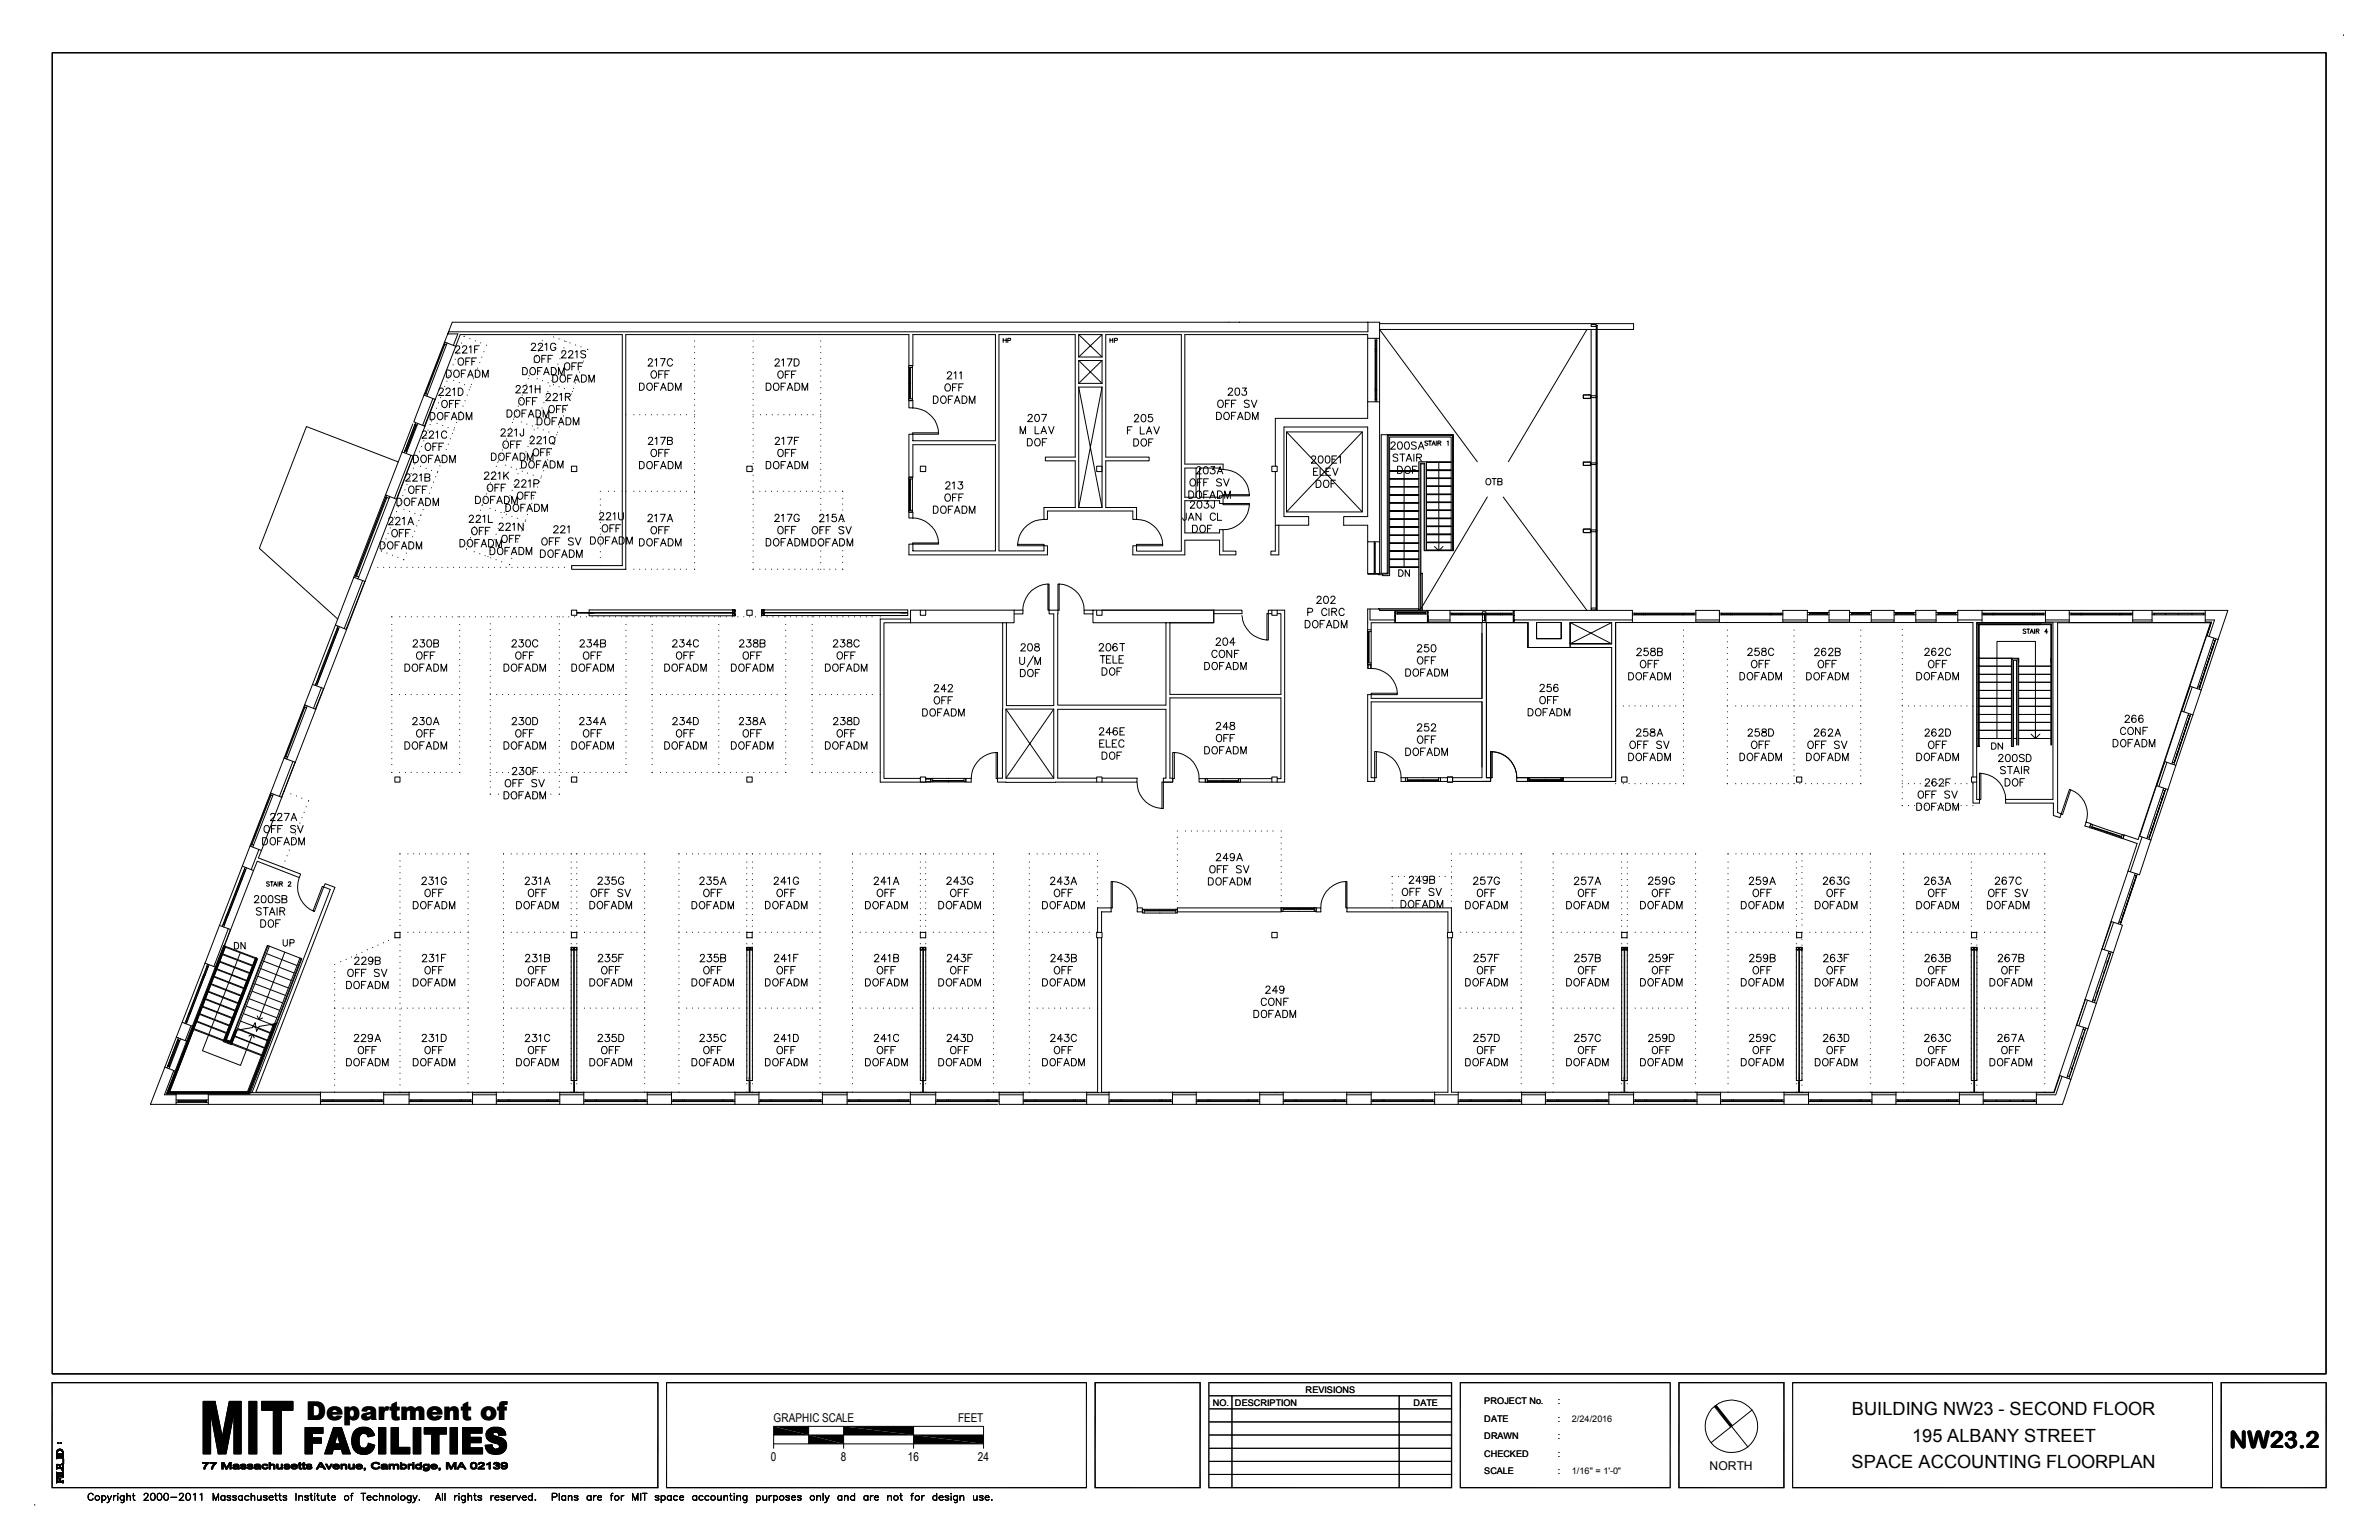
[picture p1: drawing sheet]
<svg xmlns="http://www.w3.org/2000/svg" width="432mm" height="279mm" viewBox="0 0 432 279" stroke-linecap="round" stroke-linejoin="round" font-family="sans-serif">
<defs><g id="words">
<text font-size="4.7" x="55.6" y="257.6">Department of</text>
<text font-size="4.3" x="404.6" y="262.7">NW23.2</text>
<g font-size="3.3">
<text x="336.1" y="256.8">BUILDING NW23 - SECOND FLOOR</text>
<text x="347" y="261.5">195 ALBANY STREET</text>
<text x="336" y="266.3">SPACE ACCOUNTING FLOORPLAN</text>
</g>
<g font-size="2.2">
<text x="140.4" y="258">GRAPHIC SCALE</text>
<text x="173.9" y="258">FEET</text>
<text x="139.9" y="265.1">0</text>
<text x="152.6" y="265.1">8</text>
<text x="164.8" y="265.1">16</text>
<text x="177.5" y="265.1">24</text>
<text x="310.3" y="266.7">NORTH</text>
</g>
<g font-size="1.7">
<text x="220.1" y="255">NO.</text>
<text x="224.2" y="255">DESCRIPTION</text>
<text x="237" y="252.6">REVISIONS</text>
<text x="256.6" y="255">DATE</text>
<text x="269.4" y="258">DATE</text>
<text x="269.4" y="254.8">PROJECT No.</text>
<text x="282.7" y="258">:</text>
<text x="282.7" y="254.8">:</text>
<text x="285.3" y="258">2/24/2016</text>
<text x="269.4" y="261.2">DRAWN</text>
<text x="282.7" y="261.2">:</text>
<text x="269.4" y="267.5">SCALE</text>
<text x="269.4" y="264.3">CHECKED</text>
<text x="282.7" y="264.3">:</text>
<text x="282.7" y="267.5">:</text>
<text x="285.3" y="267.5">1/16&quot; = 1'-0&quot;</text>
</g>
</g></defs>
<g fill="none" stroke="#000" stroke-width=".18">
<path d="M9.5 9.6h412.7v239.7h-412.7zM425.4 6.4h.1M248.3 58.5v1.7h-166.9M250.4 59.8v1.6h-2.2v-.7h-33.1v23.5h6.9v1h-.6v-.3h-3.7v5.3h3.7v-.2h.6v1.4h-.6v-.6h-6.3v5.9h6.3v-.6h.6v3.9h2.3v.7h-2.9v-2.7h-6.3v2.7h-9.5v-1.7h.7v1h8.1v-39.3h-13.7v22.2h7.9v.7h-7.9v8.5h5.6v2.1M250.4 58.7h46.1v1.1h-46.1zM250.4 58.7v-.2h-168.3l-1.4 3.6M250.4 59.8l17.7 24M288 59.8l-14.2 24M288.8 58.9h.9v.3h-.9zM288.8 59.8v12M289.7 59.1v12.9h.2v-12.9h-.2h.2M289.7 59.8v12"/>
<path d="M74.9 76.9l-1.9 5.1M75.3 77l-1.8 4.8h.2M75.3 77l.3 .1M75.4 76.7l-.1 .3M75.6 77.1l-1.9 4.8v-.1M75.7 77.2l-1.8 4.7M75.8 76.8l-.1 .4-.1-.1M76.7 78.5v-.2l.2-.1h.3l.2 .2-.2 .5-.6 .6h.9M76.9 80h.1M77 71.7l-1.9 4.8 2 .8 1.9-4.8M77 71.7l2 .8M77.1 77.3l-2.1 5.5"/>
<path d="M77.2 71.4l-.1 .3M77.3 71.4l.3 .1-.1 .4M77.3 79h.1M77.7 78v.1M77.9 69.6l-.2 .4M77.9 78.5l.1-.2 .2-.1h.2l.3 .2-.2 .5-.6 .6h.8M78.1 74.8h.4a.69 .69 0 0 1 .5 .7 .69 .69 0 0 1-.5 .7h-.4zM78.1 77h.1M78.3 76.4h.1M78.4 76v.1M78.6 72.3l-1.9 4.9M78.8 75.1h.1"/>
<path d="M79 72.4l-2 4.9M79.1 78.4l.3-.2v1.3M79.2 74v.1M79.3 76.8h.1M79.5 75a.63 .63 0 0 1 1 .4 .63 .63 0 0 1-.7 .8l-.4-.6zM79.6 73.1h.1M79.7 70.7l.1-.2 .2-.1h.2l.3 .3-.2 .4-.7 .7h.9M80 72.1h.1M80.1 63.8l-.1 .4M80.3 72.8l.3-.2a.66 .66 0 0 1 .6 .7 .66 .66 0 0 1-.6 .7l-.4-.6zM80.3 71.1h.1M80.3 77.2h.1"/>
<path d="M80.6 62.4l.1 .1-3.4 8.9h-.1zM80.7 62.1l-3.7 9.6M80.7 62.1l2 .7M80.7 70.1h.1M80.8 75.5h.5M80.8 62.1l-.1 .3M80.9 70.7l.3-.3 .5 .1v.3l-.2 .3-.6 .7h.9M81 67.1h.5a.71 .71 0 0 1 .4 .7 .71 .71 0 0 1-.4 .7h-.5zM81 62.6l-3.4 8.9M81.1 78.5a.48 .48 0 0 0-.6-.3 .48 .48 0 0 0-.4 .5v.3a.48 .48 0 0 0 .4 .5 .48 .48 0 0 0 .6-.3M81.1 69.1v.1M81.2 62.2l-.2 .4-.3-.1"/>
<path d="M81.2 60.6h1.9l-.8 2.1M81.3 68.6v.1M81.3 77.6h.1M81.5 68.1v.1M81.6 74.8h-.8v1.4M81.6 73.2h.4M81.7 79.6h.1M81.9 67.1v.1M81.9 76.2l.5-1.4 .5 1.4M82.1 75.7h.6M82.1 78.6v.1M82.2 70.7l.3-.3v1.4"/>
<path d="M82.3 66.2h.1M82.3 69h.1M82.4 72.6h-.8v1.4M82.4 78h.1M82.5 67.4a.6 .6 0 0 1 .8 0 .6 .6 0 0 1-.1 .9 .6 .6 0 0 1-.8-.1 .6 .6 0 0 1 .1-.8zM82.5 77.6h.1M82.6 65.2h.1M82.7 73.2h.5M82.7 62.8l.8-2.1h29.4v41.9h-9.1v.7h9.8v-42.6h51.4v5.6h.7v-5.6h15v19.3h-15v-1.2h-.7v7.8h.7v-5.9h15v19.2h-15v-1.2h-.7v2h25.1v-1.7h-.6v.9h-8.2v-39.2h13.9v22.2h-5.5v.7h5.5v8.5h-5.7v2.1h.6v-1.5h15.5v1.5h.7M82.7 63l.1-.2 .4-.1 .2 .2v.2l-.8 1h.9M82.7 62.8l-3.7 9.7M82.9 76.6v.1"/>
<path d="M83 64.2h.1M83.2 70.4h.4a.71 .71 0 0 1 .4 .9 .71 .71 0 0 1-.8 .5zM83.3 74.8h.4a.71 .71 0 0 1 .5 .7 .71 .71 0 0 1-.5 .7h-.4zM83.3 65.1a.62 .62 0 0 1 .8 .1 .62 .62 0 0 1-.1 .9 .62 .62 0 0 1-.8-.1 .62 .62 0 0 1 .1-.9zM83.3 75.6v.1M83.4 69.4h.1M83.4 63.2h.1M83.5 72.6h-.8v1.4M83.7 74.6v.1M83.7 67.8h.5M83.8 62.2v.1M83.9 63l.2-.2 .4-.1 .2 .2v.2l-.8 1h.9"/>
<path d="M84 73.7h.1M84.2 61h.1M84.3 69.8h.1M84.4 72.7h.1M84.5 67.1h-.8v1.4M84.5 65.6h.5M84.6 76.2v-1.4l.5 1.4 .5-1.4v1.4M84.8 71.7h.1M84.9 68.5l.5-1.4 .5 1.4M85 68h.7M85.2 63l.3-.3v1.4M85.2 70.7h.1"/>
<path d="M85.3 61.4v.1M85.3 64.9h-.8v1.4M85.4 70.2h.1M85.6 69.7v.1M85.6 65.6h.5M85.9 68.7h.1M86.1 63.4h.6M86.3 67.1h.4a.71 .71 0 0 1 .4 .7 .71 .71 0 0 1-.4 .7h-.4zM86.3 61.8h.1M86.3 67.7v.1M86.5 64.9h-.9v1.4M86.7 66.8h.1"/>
<path d="M87 62.7h-.9v1.4M87.1 65.7v.1M87.2 62.2h.1M87.5 64.8h.1M87.6 68.5v-1.4l.5 1.4 .5-1.4v1.4M87.8 63.8h.1M88.3 62.6v.1M90.9 78.1l.2-.2 .3-.1 .3 .1v.3l-.8 .9h.9M91.9 79.6v.1M92 74.4h.5a.68 .68 0 0 1 .4 .6 .68 .68 0 0 1-.4 .7h-.5zM92.2 78.1l.1-.2 .4-.1 .3 .4-.8 .9h.8M92.2 78.6v.1"/>
<path d="M92.6 77.6v.1M93 76.6v.1M93.2 76v.1M93.3 75.6v.1M93.4 78.1l.3-.3v1.3M93.5 74.5l.1-.1a.64 .64 0 0 1 .8 .6 .64 .64 0 0 1-.7 .7l-.4-.5zM93.7 70.3v-.2l.2-.2h.3l.2 .3-.2 .5-.6 .6h.9M93.7 74.6v.1M94.1 73.7h.1M94.3 72.3l.2-.2a.68 .68 0 0 1 .7 .7 .68 .68 0 0 1-.7 .7l-.4-.5zM94.4 72.6v.1M94.6 76.5v.1"/>
<path d="M94.7 75h.5M94.8 71.7h.1M94.9 66.7h.4a.71 .71 0 0 1 .4 .6 .71 .71 0 0 1-.4 .7h-.4zM94.9 70.3l.3-.4 .4 .2 .1 .2-.2 .4-.6 .6h.9M95 77.8v1.2l-.3 .1-.3-.4M95.2 70.7h.1M95.5 69.7h.1M95.5 74.4h-.8v1.3M95.5 72.8h.6M95.6 76.9v.1M95.9 75.7l.5-1.3 .5 1.3M95.9 68.7h.1"/>
<path d="M96.1 68.2h.1M96.1 75.2h.6M96.1 70.2l.3-.3v1.4M96.2 80h.1M96.2 79.5l.2-.3h.3l.3 .4-.8 .9h.8M96.2 67.7h.1M96.3 66.9a.6 .6 0 0 1 .9 .1 .6 .6 0 0 1-.1 .8 .6 .6 0 0 1-.9-.1 .6 .6 0 0 1 .1-.8zM96.4 72.1h-.9v1.4M96.4 62.6l.2-.3h.3l.3 .1v.3l-.8 .9h.9M96.6 79h.1M96.6 66.7h.1M96.6 77.3h.1"/>
<path d="M96.6 72.8h.6M96.9 65.7h.1M96.9 78h.1M97.1 64.6a.63 .63 0 0 1 .9 .4 .63 .63 0 0 1-.7 .8l-.2-.2-.2-.3zM97.2 70.6h.8M97.2 69.9v1.4M97.3 74.4h.4a.7 .7 0 0 1 .5 .6 .7 .7 0 0 1-.5 .7h-.4zM97.3 77h.1M97.3 64.7h.1M97.5 75.8h.5a.71 .71 0 0 1 .4 .6 .71 .71 0 0 1-.4 .7h-.5zM97.5 72.1h-.9v1.4M97.5 79.5l.1-.3h.4l.3 .4-.9 .9h.9"/>
<path d="M97.5 68.7h.1M97.6 67.3h.4M97.6 77.6v.1M97.7 76h.1M97.7 62.6l.1-.3h.4l.2 .1 .1 .3-.8 .9h.9M97.7 63.7v.1M98 69.9v1.4M98 75v.1M98 62.7h.1M98.3 65.1h.5M98.4 66.7h-.8v1.3M98.4 74h.1"/>
<path d="M98.4 61.7v.1M98.5 69v.1M98.6 75.7v-1.3l.5 1.3 .5-1.3v1.3M98.6 78h.1M98.7 68l.5-1.3 .5 1.3M98.7 79.5l.3-.3v1.3M98.7 73v.1M98.8 60.7h.1M98.9 67.6h.6M98.9 75.9a.63 .63 0 0 1 1 .4 .63 .63 0 0 1-.7 .8l-.3-.3zM98.9 62.5l.3-.2v1.3M99.1 72v.1"/>
<path d="M99.1 64.5h-.8v1.3M99.1 71.7l.2-.3h.4l.2 .4-.8 .9h.8M99.3 60.7h.1M99.4 71v.1M99.5 69.4v.1M99.5 65.1h.5M99.6 78.4h.1M99.7 73.7a.62 .62 0 0 1 .9 .2 .62 .62 0 0 1-.1 .8 .62 .62 0 0 1-.9-.1 .62 .62 0 0 1 .1-.9zM99.8 79.4a.62 .62 0 0 1 .9 .1 .62 .62 0 0 1-.1 .8 .62 .62 0 0 1-.9-.1 .62 .62 0 0 1 .1-.8zM99.8 70v.1M100.1 66.7a.73 .73 0 0 1 .8 .4 .73 .73 0 0 1-.2 .8l-.6 .1zM100.2 69v.1"/>
<path d="M100.2 76.4h.5M100.3 64.5h-.8v1.3M100.3 68a.72 .72 0 0 1 .8 .3 .72 .72 0 0 1 0 .9l-.3 .1h-.5zM100.4 71.7l.1-.3h.4l.3 .4-.9 .9h.9M100.5 69.8h.1M100.5 61.1v.1M100.5 68v.1M100.8 79.4v.1M100.9 62.6a.55 .55 0 0 0-.8-.3 .55 .55 0 0 0-.2 .8 .49 .49 0 0 0 .5 .5 .49 .49 0 0 0 .5-.5h-.4M100.9 67.1h.1M101 74.2h.5M101 75.8h-.8v1.3"/>
<path d="M101 78.9h.1M101.2 78.4h.1M101.3 66v.1M101.3 77.1l.6-1.3 .5 1.3M101.4 68v-1.3l.5 1.3 .5-1.3v1.3M101.5 61.5h.1M101.5 70.1v.1M101.5 76.7h.7M101.6 77.4v.1M101.6 71.6l.3-.2v1.3M101.6 65.1h.1M101.8 73.6h-.8v1.3"/>
<path d="M101.9 68.1a.64 .64 0 0 1 .8 .5 .64 .64 0 0 1-.7 .7 .78 .78 0 0 1-.1-1.2zM101.9 76.4v.1M102 63.9l.2-.3 .4 .1 .1 .1-.2 .5-.6 .6h.9M102 64.1h.1M102.2 74.2h.5M102.3 75.4v.1M102.4 63.1h.1M102.4 70.5h.1M102.5 61.8v.1M102.6 66a.53 .53 0 0 1 .7-.1 .53 .53 0 0 1 .1 .7 .53 .53 0 0 1-.7 .5 .53 .53 0 0 1-.3-.8zM102.6 72l.8-.1 .1-.3-.1-.2h-.8v1.3M102.7 74.4v.1"/>
<path d="M102.7 75.8a.72 .72 0 0 1 .9 .3 .72 .72 0 0 1-.2 .9l-.7 .1zM102.7 61.9v.1M103 73.6h-.8v1.3M103 73.4v.1M103 72l.5 .7M103 68.7h.5M103.2 63.9l.3-.3 .3 .1 .2 .1-.2 .5-.6 .6h.9M103.4 72.4v.1M103.5 62.2h.1M103.7 71.5h.1M103.8 66.5h.5M103.8 68h-.8v1.3"/>
<path d="M103.9 71h.1M104.1 77.1v-1.3l.5 1.3 .5-1.3v1.3M104.1 70.4v.1M104.2 69.3l.4-1.3 .6 1.3M104.4 68.9h.6M104.4 63.8l.3-.2v1.3M104.4 69.5h.1M104.5 62.6h.1M104.6 65.8h-.8v1.3M104.8 68.5h.1M104.9 66.5h.6M105.2 67.5h.1"/>
<path d="M105.5 62.9h.1M105.5 68h.5a.71 .71 0 0 1 .4 .7 .71 .71 0 0 1-.4 .6h-.5zM105.5 66.5h.1M105.8 65.8h-.9v1.3M105.9 65.5h.1M106.3 64.5h.1M106.3 63.8l-.3-.2-.6 .2 .1 .3 .8 .3v.3a.54 .54 0 0 1-.9 0M106.7 63.4h.1M106.9 69.3v-1.3l.5 1.3 .5-1.3v1.3M115.1 75.2v.1M116.1 69.5h.4a.7 .7 0 0 1 .5 .7 .7 .7 0 0 1-.5 .6h-.4zM116.1 75.2v.1"/>
<path d="M117.2 75.2v.1M117.5 69.7l.3-.2a.66 .66 0 0 1 .6 .7 .66 .66 0 0 1-.6 .6l-.4-.5zM117.7 79.6l.2-.3 .4 .1 .1 .2-.1 .4-.7 .6h.9M117.7 65.4l.2-.3h.3l.2 .2-.2 .5-.6 .6h.9M118.2 75.2v.1M118.3 67.5l.1-.1a.66 .66 0 0 1 .8 .4 .66 .66 0 0 1-.4 .8 .71 .71 0 0 1-.5-1.1zM118.8 70.1h.5M118.9 65.3l.3-.2v1.3M118.9 79.6l.3-.3v1.3M119.3 75.2v.1M119.5 67.9h.6M119.6 69.5h-.8v1.3"/>
<path d="M119.9 79.3h.9l-.7 1.3M119.9 65.1h.8l-.6 1.3M119.9 70.8l.5-1.3 .5 1.3M120.1 70.4h.6M120.4 75.2v.1M120.4 67.3h-.9v1.3M120.7 67.9h.5M121.2 79.9h.7l.1-.3-.1-.2-.7-.1v1.3h.6l.2-.1v-.3l-.2-.3M121.3 69.5h.5a.7 .7 0 0 1 .4 .7 .7 .7 0 0 1-.4 .6h-.5zM121.4 75.2v.1M121.5 67.3h-.8v1.3M122.1 65.4a.5 .5 0 0 0-.6-.3 .5 .5 0 0 0-.4 .5v.3a.5 .5 0 0 0 .4 .5 .5 .5 0 0 0 .6-.3"/>
<path d="M122.5 75.2v.1M122.6 70.8v-1.3l.5 1.3 .5-1.3v1.3M123.5 75.2v.1M124.6 75.2v.1M126.1 60.7h.1M126.1 61.8v.1M126.1 62.9h.1M126.1 64h.1M126.1 65v.1M126.1 66.1h.1M126.1 67.1v.1M126.1 68.2h.1"/>
<path d="M126.1 69.3h.1M126.1 70.3v.1M126.1 71.4h.1M126.1 72.4v.1M126.1 73.5h.1M126.1 74.5v.1M126.1 75.2v.1M126.1 75.6h.1M126.1 76.7h.1M126.1 77.7v.1M126.1 78.8h.1M126.1 79.8v.1"/>
<path d="M136.7 60.7h.1M136.7 61.8v.1M136.7 62.9h.1M136.7 64h.1M136.7 65v.1M136.7 66.1h.1M136.7 67.1v.1M136.7 68.2h.1M136.7 69.3h.1M136.7 70.3v.1M136.7 71.4h.1M136.7 72.4v.1"/>
<path d="M136.7 73.5h.1M136.7 74.5v.1M136.7 75.2v.1M136.7 75.6h.1M136.7 76.7h.1M136.7 77.7v.1M136.7 78.8h.1M136.7 79.8v.1M138 75.2v.1M139.1 69.5a.72 .72 0 0 1 .8 .4 .72 .72 0 0 1-.2 .9h-.6zM139.1 75.2v.1M140.2 75.2v.1"/>
<path d="M140.5 69.7a.62 .62 0 0 1 .9 .1 .62 .62 0 0 1-.1 .9 .62 .62 0 0 1-.9-.2 .62 .62 0 0 1 .1-.8zM140.7 65.4l.1-.2 .4-.1 .2 .1v.3l-.8 .9h.9M140.7 79.6l.3-.3 .4 .1 .1 .2-.8 1h.8M141.2 75.2v.1M141.3 67.5a.59 .59 0 0 1 .8 .1 .59 .59 0 0 1-.1 .8l-.1 .1a.62 .62 0 0 1-.7-.3 .62 .62 0 0 1 .1-.7zM141.8 70.1h.5M141.9 65.4l.3-.3v1.3M141.9 79.6l.3-.3v1.3M142.3 75.2v.1M142.5 67.9h.5M142.6 69.5h-.8v1.3M142.9 65.1h.9l-.7 1.3"/>
<path d="M142.9 70.8l.5-1.3 .5 1.3M142.9 79.3h.9l-.6 1.3M143.1 70.4h.6M143.3 75.2v.1M143.4 67.3h-.9v1.3M143.7 67.9h.5M144.1 65.1h.5a.7 .7 0 0 1 .5 .7 .7 .7 0 0 1-.5 .6h-.5zM144.2 79.9h.5M144.3 69.5h.4a.71 .71 0 0 1 .5 .7 .71 .71 0 0 1-.5 .6h-.4zM144.4 75.2v.1M144.5 67.3h-.8v1.3M145 79.3h-.8v1.3"/>
<path d="M145.5 75.2v.1M145.6 70.8v-1.3l.5 1.3 .5-1.3v1.3M146.5 75.2v.1M147.6 75.2v.1M149 60.7h.1M149 61.8v.1M149 62.9h.1M149 64h.1M149 65v.1M149 66.1h.1M149 67.1v.1M149 68.2h.1"/>
<path d="M149 69.3h.1M149 70.3v.1M149 71.4h.1M149 72.4v.1M149 73.5h.1M149 74.5v.1M149 75.2v.1M149 75.6h.1M149 76.7h.1M149 77.7v.1M149 78.8h.1M149 79.8v.1"/>
<path d="M164.9 72.3h.7v.4h-.7zM164.9 66.3h.7v.4h-.7zM164.9 66.7v5.6M165 72.7h.7v1.3h-.7zM165.1 66.7h.1v2.8h-.1zM165.1 69.5h.1v2.8h-.1zM165.6 78.5h4.7v.3h-4.7zM165.6 74a4.8 4.8 0 0 1 4.7 4.5M165.6 66.7v5.6M169.4 71.8h.4a.71 .71 0 0 1 .5 .9 .71 .71 0 0 1-.9 .5zM170.9 72.1l.2-.3a.68 .68 0 0 1 .7 .7 .68 .68 0 0 1-.7 .7l-.4-.5zM171.6 69.9l.1-.2a.64 .64 0 0 1 .8 .4 .64 .64 0 0 1-.4 .9 .67 .67 0 0 1-.6-.4 .67 .67 0 0 1 .1-.7z"/>
<path d="M172 67.8v-.2l.2-.2h.3l.2 .3-.2 .5-.6 .5h.9M172.1 72.5h.5M172.9 70.3h.5M172.9 71.8h-.8v1.4M173.1 67.7l.4-.3v1.3M173.2 73.2l.5-1.4 .5 1.4M173.4 72.7h.7M173.7 69.6h-.8v1.4M174 70.3h.5M174.2 67.7l.3-.3v1.3M174.6 71.8h.5a.74 .74 0 0 1 .4 .7 .74 .74 0 0 1-.4 .7h-.5zM174.8 69.6h-.8v1.4"/>
<path d="M175.9 73.2v-1.4l.5 1.4 .6-1.4v1.4M182.1 61.7h.5M182.1 61.4v.7M182.6 61.4v.7M182.9 61.8l.5-.1v-.3h-.5v.7M185.2 78.7v-1.3l.5 1.3 .4-1.3v1.3M186.5 79.6a.72 .72 0 0 1 .8 .4 .72 .72 0 0 1-.2 .9h-.6zM186.6 75.5l.1-.3h.4l.3 .4-.9 .9h.9M187.9 77.4v1.3h.7M187.9 79.8a.62 .62 0 0 1 .9 .1 .62 .62 0 0 1-.1 .8 .62 .62 0 0 1-.9-.1 .62 .62 0 0 1 .1-.8zM188 75.2a.42 .42 0 0 1 .6 .2 .66 .66 0 0 1-.4 1.1 .84 .84 0 0 1-.2-1.3zM188.9 78.7l.5-1.3 .5 1.3"/>
<path d="M189.1 75.2h.8l-.6 1.3M189.1 78.3h.6M190 79.6h-.8v1.3M190.3 77.4l.5 1.3 .5-1.3M195.8 60.7v4.1M195.8 65.4v4.2M195.8 70.2v21.9M195.8 65.4h4.2M195.8 64.8h4.2M195.8 69.6h4.2M195.8 70.2h4.2M195.8 60.7h4.2"/>
<path d="M195.8 70.2l4.2 21.9M195.8 65.4l4.2 4.2M195.8 60.7l4.2 4.1M200 60.7v4.1M200 65.4v4.2M200 70.2v21.9M200 70.2l-4.2 21.9M200 65.4l-4.2 4.2M200 60.7l-4.2 4.1M201.5 61.4v.7M201.5 61.7h.5M202 61.4v.7"/>
<path d="M202.3 61.8l.5-.1v-.3h-.5v.7M204.6 78h.5M205.5 77.4h-.9v1.3M205.8 79.6h.4a.71 .71 0 0 1 .5 .7 .71 .71 0 0 1-.5 .6h-.4zM205.9 75.5l.3-.3h.2l.3 .2-.2 .5-.6 .6h.8M207 77.4v1.3h.7M207.2 79.8a.63 .63 0 0 1 1 .4 .63 .63 0 0 1-.7 .7l-.4-.5zM207.3 75.3a.41 .41 0 0 1 .6 .1v.9a.41 .41 0 0 1-.3 .2 .41 .41 0 0 1-.4-.2 .96 .96 0 0 1 .1-1zM208.1 78.7l.5-1.3 .4 1.3M208.2 78.3h.7M209.1 75.2h-.6l-.1 .6a.47 .47 0 0 1 .8 0 .47 .47 0 0 1-.2 .7 .47 .47 0 0 1-.6-.2M209.3 79.6h-.8v1.3"/>
<path d="M209.4 77.4l.5 1.3 .5-1.3M220.8 74.8a.73 .73 0 0 1 .8 .4 .73 .73 0 0 1-.2 .9h-.6zM221.1 72.8a.62 .62 0 0 1 .9 .1 .62 .62 0 0 1-.1 .8 .62 .62 0 0 1-.9-.1 .62 .62 0 0 1 .1-.8zM222.2 75a.6 .6 0 0 1 .9 .1 .6 .6 0 0 1-.1 .8 .6 .6 0 0 1-.8 0 .6 .6 0 0 1 0-.9zM222.4 73.2h.5M222.9 70.7l.2-.3h.3l.2 .1 .1 .3-.8 .9h.9M223.2 72.6h-.8v1.3M223.5 73.2h.5M223.5 75.4h.5M224.3 70.4a.47 .47 0 0 1 .7 .3v.3a.55 .55 0 0 1-.5 .7 .69 .69 0 0 1-.3-1zM224.3 74.8h-.8v1.3M224.4 72.6h-.9v1.3"/>
<path d="M224.6 76.1l.5-1.3 .5 1.3M224.8 75.7h.7M225.5 70.4h.7l-.4 .5a.45 .45 0 0 1 .5 .4 .45 .45 0 0 1-.4 .5 .45 .45 0 0 1-.5-.3M226 74.8h.5a.71 .71 0 0 1 .4 .7 .71 .71 0 0 1-.4 .6h-.5zM226.7 72.8l-.3-.2-.6 .2 .2 .3 .5 .2 .2 .2v.2l-.3 .2-.6-.2M227.1 72.6l.5 1.3 .5-1.3M227.3 76.1v-1.3l.5 1.3 .5-1.3v1.3M233.5 78.4h13.8v14.5h-13.8zM233.5 78.4l13.8 14.5M247.3 78.4l-13.8 14.5M248.2 72.9h2.2v25.4h-2.2v-3h-4.3v-1.6h4.3v-16.2h-15.2v16.2h4.5v1.6h-5.4M248.2 61.4v14.5h-16.7v8.7"/>
<path d="M249.6 63.3v.5M249.6 70.6v.3M249.6 61.4v.4M249.6 61.8v1.5M249.6 63.8v6.8M249.6 70.9v1.6M249.6 63.3h.1M249.6 70.6h.1M249.6 72.5v.4M249.8 63.3v.5M249.8 70.6v.3M249.8 72.5l.1 .4"/>
<path d="M249.8 61.8v10.7h-.2M249.8 61.8h-.2v10.7M249.8 61.8h.1M249.9 61.4v1.9M249.9 63.8v6.8M249.9 70.9v1.6M250.4 61.4v11.5M252 79h11.7v20.9h-.3v-20.6h-11.2v25.1h-1.2v-.3h1zM287.4 71.7l1.2-.1 .1 .6-1.3 .1zM287.4 71.7h1.2l.1 .5-1.3 .1zM287.8 72.3h-.1M288.4 72.3h.1"/>
<path d="M288.4 71.6v.1M288.6 71.6v.1M288.7 72h.1M288.8 71.8h.9v.3h-.9zM288.8 72.1v11.9M289.7 72h.2v12.1h-.2zM289.7 72.1v11.9M67.4 97.2l-2.8 7.3M69 98.3h.4a.68 .68 0 0 1 .5 .7 .68 .68 0 0 1-.5 .6h-.4zM69.2 99.9v.1M69.6 98.7v.1M70 89.8l-5.8 14.9"/>
<path d="M70 89.8l2 .8M70 90.2l-2.6 7M70.1 90.2l.1 .1-5.5 14.2M70.1 90.2l-5.5 14.3h.1M70.1 97.7v.1M70.1 89.9v.3M70.4 98.5l.3-.2a.66 .66 0 0 1 .7 .7 .66 .66 0 0 1-.7 .6l-.4-.5zM70.4 96.8h.1M70.6 94.2l.2-.3h.3l.2 .2-.2 .5-.6 .6h.9M70.6 90.4l-5.5 14.3M70.7 90.1l-.1 .3-.4-.1M70.8 95.8h.1"/>
<path d="M71.2 94.8h.1M71.2 96.3l.3-.2a.68 .68 0 0 1 .7 .6 .68 .68 0 0 1-.7 .7l-.4-.5zM71.6 93.8v.1M71.7 98.9h.5M71.8 94.2l.1-.2 .2-.1h.2l.3 .2-.2 .5-.6 .6h.8M72 92.8h.1M72 90.6l-5.7 14.9M72.1 90.4a.73 .73 0 0 1 .8 .4 .73 .73 0 0 1-.2 .9h-.6zM72.3 91.9v.1M72.3 83.8l-16.7-6.4-8.5 22.1 14.2 12.8M72.3 91.8v.1M72.5 96.7h.5"/>
<path d="M72.5 98.3h-.8v1.3M72.7 90.8v.1M72.9 99.6l.5-1.3 .4 1.3M73 82l2 .8-3 7.8M73 82l-3 7.8M73 94.1l.4-.2v1.3M73 99.1h.7M73.1 89.9h.1M73.3 96.1h-.8v1.3M73.3 92.4h.1M73.5 90.6l.2-.2a.68 .68 0 0 1 .7 .7 .68 .68 0 0 1-.7 .6l-.3-.5zM73.5 81.8l1.8-4.8 .2 .1-1.8 4.7"/>
<path d="M73.5 81.8l-.1 .3M73.5 81.7v.1M73.5 88.9h.1M73.6 96.7h.5M73.7 81.8l.2 .1-.2 .4M73.7 86.3l.2-.3h.3l.2 .2-.1 .5-.7 .6h.9M73.9 87.9h.1M74 95.2l.5-1.3 .6 1.3M74.1 99.3v.1M74.2 98.3h.5a.7 .7 0 0 1 .4 .7 .7 .7 0 0 1-.4 .6h-.5zM74.2 94.7h.6M74.3 86.9v.1"/>
<path d="M74.3 92.8h.1M74.4 88.3l.1-.1a.68 .68 0 0 1 .7 .7 .68 .68 0 0 1-.7 .6 .78 .78 0 0 1-.1-1.2zM74.5 96.1h-.9v1.3M74.5 98.3v.1M74.6 82.6l-3 7.8M74.6 85.9h.1M74.8 91h.5M74.9 97.4h.1M74.9 86.3l.3-.3 .4 .1 .1 .3-.2 .3-.6 .6h.9M75 82.8l-3 7.8M75 84.9v.1M75.1 82.6a.73 .73 0 0 1 .8 .4 .73 .73 0 0 1-.2 .9h-.6z"/>
<path d="M75.3 84.2h.1M75.3 96.4h.1M75.3 93.1v.1M75.4 83.9v.1M75.5 88.8h.5M75.6 99.6v-1.3l.5 1.3 .4-1.3v1.3M75.6 90.4h-.8v1.3M75.6 95.4h.1M75.8 82.9v.1M75.9 91.7l.5-1.3 .5 1.3M76 94.4h.1M76.1 91.3h.6"/>
<path d="M76.2 86.2l.3-.2v1.3M76.2 82h.1M76.3 84.6h.1M76.4 88.2h-.9v1.3M76.4 93.5v.1M76.4 93.4h.1M76.5 82.8l.1-.1a.66 .66 0 0 1 .8 .4 .66 .66 0 0 1-.4 .8 .71 .71 0 0 1-.5-1.1zM76.5 81h.1M76.7 88.8h.5M76.8 92.4v.1M77.1 86.6h.8l.1-.5-.9-.1v1.3l.9-.1v-.5l-.3-.1M77.2 91.4v.1"/>
<path d="M77.3 90.4h.4a.74 .74 0 0 1 .5 .7 .74 .74 0 0 1-.5 .6h-.4zM77.3 85h.1M77.4 80.5l.2-.1a.68 .68 0 0 1 .6 .7 .68 .68 0 0 1-.6 .6 .78 .78 0 0 1-.2-1.2zM77.5 88.2h-.8v1.3M77.6 90.4v.1M77.8 83.2h.5M77.9 89.5h.1M78.3 85.3v.1M78.3 88.5h.1M78.6 82.6h-.8v1.3M78.6 81h.4M78.6 91.7v-1.3l.5 1.3 .5-1.3v1.3"/>
<path d="M78.7 87.5h.1M78.9 83.9l.5-1.3 .5 1.3M79.1 86.5h.1M79.1 83.5h.6M79.4 80.4h-.8v1.3M79.4 85.7v.1M79.5 85.5v.1M79.7 81h.5M79.8 84.5h.1M80.2 83.5v.1M80.3 82.6h.4a.74 .74 0 0 1 .5 .7 .74 .74 0 0 1-.5 .6h-.4zM80.5 80.4h-.8v1.3"/>
<path d="M80.6 82.6h.1M81 81.5v.1M81.4 80.6h.1M81.6 83.9v-1.3l.5 1.3 .5-1.3v1.3M83.5 97.9a.73 .73 0 0 1 .8 .4 .73 .73 0 0 1-.2 .8l-.6 .1zM84.7 99.6h.1M85 98l.2-.1a.68 .68 0 0 1 .6 .7 .68 .68 0 0 1-.6 .6 .78 .78 0 0 1-.2-1.2zM85 98.5v.1M85.2 93.8l.2-.3h.3l.2 .2a1.67 1.67 0 0 1-.8 1.1h.9M85.4 97.5v.1M85.7 95.9l.3-.2a.68 .68 0 0 1 .6 .7 .68 .68 0 0 1-.6 .6l-.4-.5zM85.8 96.5v.1"/>
<path d="M86.1 95.5v.1M86.2 98.5h.5M86.3 90h.5a.71 .71 0 0 1 .4 .7 .71 .71 0 0 1-.4 .7h-.5zM86.4 93.8l.1-.2 .2-.1h.3l.2 .2-.2 .5-.6 .6h.8M86.5 94.5v.1M86.8 93.6h.1M87 97.9h-.8v1.3M87 96.3h.5M87.2 92.5v.1M87.3 99.2l.5-1.3 .5 1.3M87.5 91.7h.1M87.5 98.8h.6"/>
<path d="M87.5 91.6h.1M87.6 93.7l.4-.2v1.3M87.8 95.7h-.8v1.3M87.9 90.1a.64 .64 0 0 1 .8 .5 .64 .64 0 0 1-.4 .8 .68 .68 0 0 1-.7-.5 .68 .68 0 0 1 .3-.8zM87.9 90.6h.1M88 85.9l.1-.2 .4-.1 .2 .4-.8 1h.9M88.1 96.3h.5M88.3 89.6h.1M88.6 88a.62 .62 0 0 1 .8 .1 .62 .62 0 0 1-.1 .9 .62 .62 0 0 1-.8-.1 .62 .62 0 0 1 .1-.9zM88.6 93.5v1.3h.8M88.6 88.6h.1M88.7 97.9h.5a.74 .74 0 0 1 .4 .7 .74 .74 0 0 1-.4 .6h-.5z"/>
<path d="M88.9 99.3h.5a.71 .71 0 0 1 .4 .7 .71 .71 0 0 1-.4 .6h-.5zM88.9 95.7h-.8v1.3M88.9 92.2v.1M89 99.9h.1M89 87.6h.1M89 90.7h.5M89.2 82.2h.4a.71 .71 0 0 1 .5 .7 .71 .71 0 0 1-.5 .6h-.4zM89.2 85.9l.2-.2 .3-.1 .3 .4-.8 1h.8M89.3 98.9h.1M89.4 86.6h.1M89.7 97.9h.1M89.7 85.6h.1"/>
<path d="M89.8 88.5h.5M89.9 90h-.9v1.4M89.9 92.6h.1M90 99.2v-1.3l.6 1.3 .4-1.3v1.3M90 96.9h.1M90.1 84.6h.1M90.2 91.4l.5-1.4 .5 1.4M90.3 83.9h.1M90.4 90.9h.6M90.4 99.5a.53 .53 0 0 1 .7-.1 .53 .53 0 0 1 .2 .7 .53 .53 0 0 1-.7 .5 .53 .53 0 0 1-.3-.8zM90.4 85.9l.3-.3v1.4M90.4 95.9h.1"/>
<path d="M90.5 83.6v.1M90.6 95.2l.1-.2 .4-.1 .3 .4-.8 .9h.8M90.6 82.4a.62 .62 0 0 1 .9 .1 .62 .62 0 0 1-.1 .9 .62 .62 0 0 1-.9-.2 .62 .62 0 0 1 .1-.8zM90.6 87.8h-.8v1.4M90.8 94.9v.1M90.8 82.6h.1M90.9 93h.1M91 88.5h.5M91.1 93.9h.1M91.2 81.6v.1M91.3 97.2a.63 .63 0 0 1 .8 .6 .63 .63 0 0 1-.8 .6l-.2-.5v-.3zM91.4 80.2a.63 .63 0 0 1 1 .4 .63 .63 0 0 1-.7 .7l-.3-.1-.1-.4z"/>
<path d="M91.4 85.6v1.4M91.5 80.6h.1M91.5 92.9v.1M91.6 90a.73 .73 0 0 1 .8 .4 .73 .73 0 0 1-.2 .9l-.6 .1zM91.7 99.9h.5M91.7 86.2l.6 .8M91.8 87.8h-.8v1.4M91.8 84.4h.1M91.8 91.5h.4a.71 .71 0 0 1 .5 .6 .71 .71 0 0 1-.5 .7h-.4zM91.9 95.2l.1-.2 .4-.1 .2 .4-.8 .9h.9M91.9 91.9h.1M91.9 93.3h.1"/>
<path d="M91.9 82.8h.5M92.2 90.9v.1M92.3 85.6l-.9 .9M92.5 97.7h.5M92.5 99.3h-.8v1.3M92.6 89.9v.1M92.7 80.6h.5M92.7 82.2h-.8v1.3M92.8 84.8h.1M92.9 91.4v-1.4l.5 1.4 .5-1.4v1.4M92.9 93.7h.1M93 88.9v.1"/>
<path d="M93 83.5l.5-1.3 .5 1.3M93 95.2l.3-.3v1.3M93.2 83.1h.7M93.3 97.1h-.8v1.3M93.3 87.9v.1M93.4 91.5a.64 .64 0 0 1 .8 .6 .64 .64 0 0 1-.7 .7 .78 .78 0 0 1-.1-1.3zM93.4 87.4l.3-.4 .4 .2 .1 .2-.2 .4-.6 .6h.9M93.5 80h-.8v1.3M93.6 99.3v.1M93.6 97.7h.5M93.7 87h.1M93.8 85.1h.1"/>
<path d="M93.8 80.6h.5M93.9 94v.1M94 98.3h.1M94 89.5l.1-.2a.64 .64 0 0 1 .8 .6 .64 .64 0 0 1-.6 .7l-.4-.5zM94 85.9v.1M94.2 99.3a.72 .72 0 0 1 .8 .4 .72 .72 0 0 1-.2 .9h-.6zM94.3 97.3v.1M94.4 82.2h.5a.71 .71 0 0 1 .4 .7 .71 .71 0 0 1-.4 .6h-.5zM94.4 97.1h-.8v1.3M94.4 85h.1M94.5 92.1h.5M94.6 80h-.8v1.3"/>
<path d="M94.7 83.6a.73 .73 0 0 1 .8 .4 .73 .73 0 0 1-.2 .9h-.6zM94.7 87.4l.3-.4h.2l.3 .3-.3 .5-.5 .6h.8M94.7 96.3v.1M94.7 83.9v.1M94.8 85.5h.1M95 94.9v1.3l-.9-1.3v1.3M95 95.3v.1M95.1 83h.1M95.3 89.9h.5M95.3 91.5h-.8v1.3M95.3 94.5v.1M95.4 94.3v.1"/>
<path d="M95.5 82h.1M95.6 92.8l.5-1.3 .5 1.3M95.7 83.5v-1.3l.5 1.3 .5-1.3v1.3M95.8 85.8v.1M95.8 93.3v.1M95.8 81h.1M95.8 92.3h.7M95.9 87.3l.3-.3v1.4M96.1 83.8a.6 .6 0 0 1 .8 .1 .6 .6 0 0 1 0 .9 .6 .6 0 0 1-.9-.1 .6 .6 0 0 1 .1-.9zM96.1 89.3h-.8v1.3M96.1 92.3v.1M96.4 89.9h.5"/>
<path d="M96.5 91.4h.1M96.8 86.2h.1M96.8 81.7a.58 .58 0 0 1 .9-.1 .58 .58 0 0 1 0 .8 .53 .53 0 0 1-.7 .3 .53 .53 0 0 1-.2-.8zM96.9 90.3v.1M96.9 87.8l.8-.1 .1-.4-.3-.3h-.6v1.4M97 91.5h.5a.71 .71 0 0 1 .4 .6 .71 .71 0 0 1-.4 .7h-.5zM97.2 89.3h-.8v1.3M97.2 89.4h.1M97.4 84.2h.5M97.6 88.3v.1M98 87.4h.1M98.1 99.8h.5a.74 .74 0 0 1 .4 .7 .74 .74 0 0 1-.4 .6h-.5z"/>
<path d="M98.1 82h.5M98.2 83.6h-.8v1.3M98.2 86.7h.1M98.3 86.4h.1M98.3 92.8v-1.3l.5 1.3 .6-1.3v1.3M98.5 97.8l.2-.2a.64 .64 0 0 1 .6 .7 .64 .64 0 0 1-.7 .5l-.3-.4zM98.5 84.9l.5-1.3 .5 1.3M98.7 85.4h.1M98.7 84.5h.6M99 81.4h-.9v1.3M99 84.4h.1M99.3 82h.5"/>
<path d="M99.4 83.4h.1M99.6 100l.2-.2a.68 .68 0 0 1 .6 .7 .68 .68 0 0 1-.6 .6l-.4-.5zM99.7 98.2h.5M99.7 82.4h.1M99.9 83.6h.4a.71 .71 0 0 1 .5 .7 .71 .71 0 0 1-.5 .6h-.4zM100.1 81.4h-.8v1.3M100.2 80.3l.4 .3M100.5 80.4h.1M100.5 95.7l.1-.2 .2-.1h.2l.3 .2-.2 .5-.6 .6h.8M100.5 97.6h-.8v1.3M100.8 98.2h.5M101.2 84.9v-1.3l.5 1.3 .5-1.3v1.3"/>
<path d="M101.6 97.6h-.8v1.3M101.6 99.8h-.8v1.3M101.8 95.7l.2-.3 .5 .1v.4l-.8 .8h.9M103 95.6l.3-.2v1.3M103.3 99.8a.73 .73 0 0 1 .9 .4 .73 .73 0 0 1-.2 .8l-.7 .1zM103.7 84.6h1v1h-1zM104.1 97.8a.49 .49 0 0 0-.5-.2 .49 .49 0 0 0-.4 .3l.2 .3 .5 .1 .2 .3v.1l-.3 .2-.6-.2M104.4 97.6l.5 1.3 .6-1.3M107.2 97.4a.72 .72 0 0 1 .8 .4 .72 .72 0 0 1-.2 .9h-.6zM108.6 97.6a.63 .63 0 0 1 1 .4 .63 .63 0 0 1-.7 .7l-.3-.1-.1-.4zM108.8 93.3l.2-.3h.3l.3 .4-.8 .9h.8M109 89.1v.1"/>
<path d="M109 90.6h.1M109 91.6v.1M109 92.7h.1M109 93.7v.1M109 94.8h.1M109 95.8v.1M109 96.9h.1M109 98h.1M109 99v.1M109.4 95.4a.62 .62 0 0 1 .9 .1 .62 .62 0 0 1-.1 .9 .62 .62 0 0 1-.9-.2 .62 .62 0 0 1 .1-.8zM109.9 98h.5M110.1 93.3l.1-.3h.4l.2 .1v.3l-.8 .9h.9"/>
<path d="M110.4 89.1v.1M110.7 97.4h-.8v1.3M110.7 95.8h.5M111 98.7l.5-1.3 .6 1.3M111.2 98.3h.6M111.3 93.3l.3-.3v1.3M111.5 95.2h-.8v1.3M111.5 89.1v.1M111.8 95.8h.5M112.3 93v.9a.45 .45 0 0 0 .4 .4 .45 .45 0 0 0 .5-.4v-.9M112.4 97.4h.5a.71 .71 0 0 1 .4 .7 .71 .71 0 0 1-.4 .6h-.5zM112.6 95.2h-.8v1.3"/>
<path d="M113.7 98.7v-1.3l.6 1.3 .5-1.3v1.3M115.1 89.1v.1M116.1 97.7h.4a.71 .71 0 0 1 .4 .7 .71 .71 0 0 1-.4 .7h-.4zM116.1 83.7h.4a.71 .71 0 0 1 .4 .7 .71 .71 0 0 1-.4 .6h-.4zM116.1 89.1v.1M117.2 89.1v.1M117.5 97.9a.6 .6 0 0 1 .9 .1 .6 .6 0 0 1-.1 .8 .6 .6 0 0 1-.9 0 .6 .6 0 0 1 .1-.9zM117.5 83.9a.62 .62 0 0 1 .9 .1 .62 .62 0 0 1-.1 .9 .62 .62 0 0 1-.9-.1 .62 .62 0 0 1 .1-.9zM117.6 93.6l.1-.2 .2-.1h.3l.2 .3-.2 .4-.6 .7h.8M118.2 89.1v.1M118.3 95.7l.1-.1a.64 .64 0 0 1 .8 .6 .64 .64 0 0 1-.7 .7l-.3-.5zM118.3 81.7a.63 .63 0 0 1 .9 .4 .63 .63 0 0 1-.7 .7l-.3-.5z"/>
<path d="M118.8 98.3h.5M118.8 84.4h.5M118.8 93.6l.3-.3v1.4M119.3 89.1v.1M119.5 96.1h.6M119.5 82.2h.6M119.6 97.7h-.8v1.4M119.6 83.7h-.8v1.3M119.8 93.3h.9l-.6 1.4M119.9 99.1l.5-1.4 .5 1.4M119.9 85l.5-1.3 .5 1.3M120.1 98.6h.6"/>
<path d="M120.1 84.6h.6M120.4 89.1v.1M120.4 95.5h-.9v1.4M120.4 81.5h-.9v1.3M120.7 96.1h.5M120.7 82.2h.5M121.1 94.7l.5-1.4 .5 1.4M121.3 97.7h.5a.71 .71 0 0 1 .4 .7 .71 .71 0 0 1-.4 .7h-.5zM121.3 83.7h.5a.71 .71 0 0 1 .4 .7 .71 .71 0 0 1-.4 .6h-.5zM121.3 94.2h.6M121.4 89.1v.1M121.5 95.5h-.8v1.4"/>
<path d="M121.5 81.5h-.8v1.3M122.5 89.1v.1M122.6 99.1v-1.4l.5 1.4 .5-1.4v1.4M122.6 85v-1.3l.5 1.3 .5-1.3v1.3M123.5 89.1v.1M124.6 89.1v.1M126.1 80.9h.1M126.1 82h.1M126.1 83v.1M126.1 84.1h.1M126.1 85.1v.1M126.1 86.2h.1"/>
<path d="M126.1 87.2v.1M126.1 88.3h.1M126.1 89.1v.1M126.1 89.4h.1M126.1 90.4v.1M126.1 91.5h.1M126.1 92.5v.1M126.1 93.6h.1M126.1 94.7h.1M126.1 95.7v.1M126.1 96.8h.1M126.1 97.8v.1"/>
<path d="M126.1 98.9h.1M126.1 99.9v.1M135.6 84.6h.9v1h-.9zM136.7 80.9h.1M136.7 82h.1M136.7 83v.1M136.7 84.1h.1M136.7 85.1v.1M136.7 86.2h.1M136.7 87.2v.1M136.7 88.3h.1M136.7 89.1v.1"/>
<path d="M136.7 89.4h.1M136.7 90.4v.1M136.7 91.5h.1M136.7 92.5v.1M136.7 93.6h.1M136.7 94.7h.1M136.7 95.7v.1M136.7 96.8h.1M136.7 97.8v.1M136.7 98.9h.1M136.7 99.9v.1M137.9 89.1v.1"/>
<path d="M139 89.1v.1M139.1 83.7a.72 .72 0 0 1 .8 .3 .72 .72 0 0 1-.1 .9l-.3 .1h-.4zM139.1 97.7a.71 .71 0 0 1 .8 .5 .71 .71 0 0 1-.4 .9h-.4zM140 89.1v.1M140.5 83.9a.62 .62 0 0 1 .9 .1 .62 .62 0 0 1-.1 .9 .62 .62 0 0 1-.9-.1 .62 .62 0 0 1 .1-.9zM140.5 97.9l.3-.2a.68 .68 0 0 1 .6 .7 .68 .68 0 0 1-.6 .7l-.4-.5zM140.7 93.6v-.2l.2-.1h.3l.2 .3-.2 .4-.6 .6h.9M141.1 89.1v.1M141.4 81.6a.64 .64 0 0 1 .8 .5 .64 .64 0 0 1-.7 .7 .84 .84 0 0 1-.1-1.2zM141.4 95.6a.66 .66 0 0 1 .8 .4 .66 .66 0 0 1-.4 .9 .71 .71 0 0 1-.7-.5 .71 .71 0 0 1 .3-.8zM141.8 98.3h.5M141.8 84.4h.5"/>
<path d="M141.9 93.6l.3-.3v1.3M142.2 89.1v.1M142.5 96.1h.5M142.5 82.2h.5M142.6 83.7h-.8v1.3M142.6 97.7h-.8v1.4M142.9 85l.5-1.3 .5 1.3M142.9 93.3h.9l-.7 1.3M142.9 99.1l.5-1.4 .5 1.4M143.1 98.6h.6M143.1 84.6h.6M143.2 89.1v.1"/>
<path d="M143.4 81.5h-.9v1.3M143.4 95.5h-.9v1.4M143.7 96.1h.5M143.7 82.2h.5M144.3 83.7h.4a.71 .71 0 0 1 .5 .7 .71 .71 0 0 1-.5 .6h-.4zM144.3 97.7h.4a.74 .74 0 0 1 .5 .7 .74 .74 0 0 1-.5 .7h-.4zM144.3 89.1v.1M144.5 81.5h-.8v1.3M144.5 95.5h-.8v1.4M145.1 93.6a.5 .5 0 0 0-.6-.3 .5 .5 0 0 0-.4 .5v.3a.49 .49 0 0 0 .5 .5 .49 .49 0 0 0 .5-.5h-.4M145.3 89.1v.1M145.6 85v-1.3l.5 1.3 .5-1.3v1.3"/>
<path d="M145.6 99.1v-1.4l.5 1.4 .5-1.4v1.4M146.4 89.1v.1M147.2 97.7h.4a.69 .69 0 0 1 .5 .7 .69 .69 0 0 1-.5 .7h-.4zM147.4 89.1v.1M147.5 95.7l.2-.1a.64 .64 0 0 1 .8 .6 .64 .64 0 0 1-.7 .7l-.4-.5zM148.5 89.1v.1M148.6 97.9a.63 .63 0 0 1 1 .4 .63 .63 0 0 1-.7 .8l-.4-.5zM148.8 93.6l.2-.3 .5 .1v.3l-.1 .3-.7 .7h.9M148.8 96.1h.5M149 80.9h.1M149 82h.1M149 83v.1"/>
<path d="M149 84.1h.1M149 85.1v.1M149 86.2h.1M149 87.2v.1M149 88.3h.1M149 89.4h.1M149 90.4v.1M149 91.5h.1M149 92.5v.1M149 93.6h.1M149 94.7h.1M149 95.7v.1"/>
<path d="M149 96.8h.1M149 97.8v.1M149 98.9h.1M149 99.9v.1M149.6 89.1v.1M149.6 95.5h-.8v1.4M149.9 98.3h.5M149.9 93.6l.4-.3v1.4M149.9 96.1h.6M150.6 89.1v.1M150.7 97.7h-.8v1.4M150.7 95.5h-.8v1.4"/>
<path d="M151 99.1l.6-1.4 .5 1.4M151.2 98.6h.6M151.7 89.1v.1M151.7 93.3h-.6l-.1 .6a.47 .47 0 0 1 .7 0 .47 .47 0 0 1-.1 .7 .47 .47 0 0 1-.6-.2M152.2 94.7l.5-1.4 .5 1.4M152.4 97.7h.5a.71 .71 0 0 1 .4 .7 .71 .71 0 0 1-.4 .7h-.5zM152.4 94.2h.6M153 89.1v.1M153 90.4h.1M153 91.4v.1M153 92.5h.1M153 93.6h.1"/>
<path d="M153 94.6v.1M153 95.7h.1M153 96.7v.1M153 97.8h.1M153 98.8v.1M153 99.9h.1M153.2 95.7l-.4-.2-.5 .2v.3l.7 .3 .2 .3a.56 .56 0 0 1-.9 0M153.5 95.5l.5 1.4 .5-1.4M153.8 99.1v-1.4l.5 1.4 .5-1.4v1.4M164.9 92.6h.7v.3h-.7zM164.9 86.6h.7v.3h-.7zM164.9 86.9v5.7"/>
<path d="M165 92.9h.7v1.1h-.7zM165.1 86.9h.1v2.8h-.1zM165.1 89.7h.1v2.9h-.1zM165.6 98.5h4.7v.2h-4.7zM165.6 94a4.8 4.8 0 0 1 4.7 4.5M165.6 86.9v5.7M167 84.6h1v1h-1zM169.4 91.8h.4a.71 .71 0 0 1 .5 .7 .71 .71 0 0 1-.5 .6h-.4zM170.9 92a.62 .62 0 0 1 .8 .1 .62 .62 0 0 1-.1 .9 .62 .62 0 0 1-.8-.1 .62 .62 0 0 1 .1-.9zM171.6 89.8a.63 .63 0 0 1 1 .4 .63 .63 0 0 1-.7 .7l-.3-.1-.1-.4zM171.7 87.7l.2-.3 .5 .1v.4l-.8 .8h.9M172.1 92.5h.5"/>
<path d="M172.8 87.7l.4-.3v1.3M172.9 90.3h.5M172.9 91.8h-.8v1.3M173.2 93.1l.5-1.3 .5 1.3M173.4 92.7h.7M173.7 89.6h-.8v1.3M174 87.4h.7l-.4 .5a.4 .4 0 0 1 .5 .4 .4 .4 0 0 1-.4 .4l-.4-.1-.1-.1M174 90.3h.5M174.6 91.8h.5a.71 .71 0 0 1 .4 .7 .71 .71 0 0 1-.4 .6h-.5zM174.8 89.6h-.8v1.3M175.9 93.1v-1.3l.5 1.3 .6-1.3v1.3M189.2 80.2h.5"/>
<path d="M189.5 94.2a4.8 4.8 0 0 0-4.8 4.6h4.8v.2h-4.8v-.2M195.8 92.1h4.2M199.1 84.6h.9v1h-.9zM206.3 98.8h4.7v.2h-4.7zM206.3 94.2a4.8 4.8 0 0 1 4.7 4.6M208.5 80.3h.5M215.1 84.9h2v5.3h-2zM215.3 93.1v1.2l-.4 .1-.2-.4M215.7 94.4l.5-1.3 .5 1.3M215.8 89.1a.73 .73 0 0 1 .8 .3 .73 .73 0 0 1-.2 .9l-.6 .1zM215.9 94h.6M216.1 91.2l.1-.3h.4l.2 .4-.8 .9h.9"/>
<path d="M216.1 87.1l.3-.2a.64 .64 0 0 1 .6 .7 .64 .64 0 0 1-.8 .5l-.2-.4zM216.5 95.3a.72 .72 0 0 1 .8 .4 .72 .72 0 0 1-.2 .9h-.6zM217.2 89.3l.3-.2a.68 .68 0 0 1 .6 .6 .68 .68 0 0 1-.6 .7l-.4-.5zM217.2 85l.1-.2 .2-.1h.2l.3 .2-.2 .4-.7 .7h.9M217.4 87.5h.5M217.5 90.9a.47 .47 0 0 1 .6 .2v.8a.41 .41 0 0 1-.4 .3 .41 .41 0 0 1-.4-.3 .96 .96 0 0 1 .2-1zM217.9 95.5a.63 .63 0 0 1 1 .3 .63 .63 0 0 1-.8 .8l-.2-.2-.1-.3zM218 93.1v1.3l-.9-1.3v1.3M218.2 86.9h-.8v1.3M218.5 87.5h.5M218.5 89.7h.5M218.6 84.8a.41 .41 0 0 1 .6 .1l.1 .4a.53 .53 0 0 1-.5 .7 .79 .79 0 0 1-.2-1.2z"/>
<path d="M218.7 90.9h.6l-.4 .5a.44 .44 0 0 1 .5 .6 .44 .44 0 0 1-.8 .1l-.1-.2M219.2 95.9h.5M219.3 89.1h-.8v1.3M219.3 86.9h-.8v1.3M219.6 90.4l.5-1.3 .5 1.3M219.8 84.7h.7l-.4 .5a.45 .45 0 0 1 .4 .6 .45 .45 0 0 1-.7 .1l-.1-.2M219.8 90h.6M220 95.3h-.8v1.3M220.4 90.9l-.1 1.2-.1 .1-.4-.1v-.4M220.6 93.4a.53 .53 0 0 0-.7-.2 .53 .53 0 0 0-.2 .7 .48 .48 0 0 0 .3 .5 .48 .48 0 0 0 .6-.3M220.9 86l.5-1.3 .6 1.3M221 89.1h.4a.74 .74 0 0 1 .5 .6 .74 .74 0 0 1-.5 .7h-.4z"/>
<path d="M221 93.1v1.3h.7M221.1 85.6h.6M221.7 87.1a.49 .49 0 0 0-.5-.2 .49 .49 0 0 0-.4 .3l.3 .3 .5 .1 .1 .2v.2l-.3 .2-.6-.2M222 89.7h4.8v.3h-4.8zM222 85.2a4.8 4.8 0 0 1 4.8 4.5M222.1 86.9l.5 1.3 .5-1.3M222.3 90.4v-1.3l.5 1.3 .5-1.3v1.3M226.8 91.6v-.2h-4.8v.2h4.8a4.8 4.8 0 0 1-4.8 4.5M230.8 84.6h1v1h-1zM231.5 95.3h.6v5.4h-1.4v-.7h.8zM231.5 85.6v9.7M238 83l.2-.2 .3-.1 .3 .1v.3l-.8 .9h.9"/>
<path d="M238.4 85.6h.5M238.9 87.1a.72 .72 0 0 1 .8 .4 .72 .72 0 0 1-.2 .9h-.6zM239.2 84.9h-.8v1.3h.8M239.4 82.8a.45 .45 0 0 1 .7 .2 .66 .66 0 0 1-.5 1l-.3-.2v-.5zM239.6 84.9v1.3h.8M240.3 87.3a.62 .62 0 0 1 .9 .1 .62 .62 0 0 1-.1 .9 .62 .62 0 0 1-.9-.1 .62 .62 0 0 1 .1-.9zM240.7 85.6h.5M240.7 82.8a.47 .47 0 0 1 .6 .2v.8a.41 .41 0 0 1-.3 .2 .41 .41 0 0 1-.4-.2l-.1-.5zM241.5 84.9h-.8v1.3h.8M241.6 87.8h.5M241.8 83.3h.5M241.9 84.9l.5 1.3 .5-1.3"/>
<path d="M242.4 87.1h-.8v1.3M242.6 82.7h-.8v1.3h.8M243 83l.3-.3v1.3M248.2 98.3v5.8M249.4 98.3l.1 .3M249.4 98.6v5.2M249.5 98.6l.1 5.2M249.5 98.6v5.2M249.6 98.3v.3M250.4 98.3v5.8M252.2 85.4h5.3M252.2 99.9h5.3"/>
<path d="M252.2 98.6h5.3M252.2 97.2h5.3M252.2 95.7h5.3M252.2 94.2h5.3M252.2 92.8h5.3M252.2 91.3h5.3M252.2 89.9h5.3M252.2 88.4h5.3M252.2 87h5.3M252.2 85.5h5.3M252.2 98.5h5.3M252.2 97h5.3"/>
<path d="M252.2 95.5h5.3M252.2 94.1h5.3M252.2 92.6h5.3M252.2 91.2h5.3M252.2 89.7h5.3M252.2 88.3h5.3M252.2 86.8h5.3M252.5 80.5l.1-.3h.4l.2 .4-.8 .9h.9M253.7 84.6a.73 .73 0 0 1 .8 .4 .73 .73 0 0 1-.2 .9h-.6zM253.7 82.6a.46 .46 0 0 0-.5-.2 .46 .46 0 0 0-.3 .3l.8 .6-.1 .4h-.4l-.3-.2M253.8 80.2a.45 .45 0 0 1 .7 .2 .63 .63 0 0 1 0 .8 .63 .63 0 0 1-.7 .2l-.1-.5zM254.1 82.4h.9"/>
<path d="M254.6 82.4v1.3M254.8 85.4v17.4M255.1 80.2a.45 .45 0 0 1 .6 .2 .63 .63 0 0 1 .1 .8 .63 .63 0 0 1-.7 .2l-.2-.5zM255.1 84.8l.1-.1a.64 .64 0 0 1 .8 .4 .64 .64 0 0 1-.4 .8 .67 .67 0 0 1-.6-.4 .67 .67 0 0 1 .1-.7zM255.2 83.7l.5-1.3 .5 1.3M255.4 83.3h.7M256.4 85.2h.5M256.6 82.4v1.3M257 80.3l-.2-.1h-.5v.5l.7 .3v.3l-.2 .2-.5-.1-.1-.1M257.1 83l.8-.1 .1-.3-.3-.2h-.6v1.3M257.2 84.6h-.8v1.3M257.4 81.5l.5-1.3 .5 1.3"/>
<path d="M257.5 83.8h1.4v16.1h-.3v-15.9h-.8v26.7h-.3zM257.6 83l.4 .7M257.6 81.1h.7M258.6 99.9h-.1v-15.7h-.6v19.8h.2v6.7h-7.7M258.9 85.4h4.5M258.9 83.9h4.5M258.9 99.9h4.5M258.9 83.8h4.5M258.9 85.2h4.5M258.9 86.7h4.5M258.9 88.1h4.5M258.9 89.6h4.5"/>
<path d="M258.9 91.1h4.5M258.9 92.5h4.5M258.9 94h4.5M258.9 95.4h4.5M258.9 96.9h4.5M258.9 98.3h4.5M258.9 99.8h4.5M258.9 98.5h4.5M258.9 97h4.5M258.9 95.5h4.5M258.9 94.1h4.5M258.9 92.6h4.5"/>
<path d="M258.9 91.2h4.5M258.9 89.7h4.5M258.9 88.3h4.5M258.9 86.8h4.5M259.2 80.1h-.6l.1 .2 .5 .3-.2 .2-.4-.1M259.3 80h.5M259.5 80v.8M259.9 80.8l.3-.8 .3 .8M260 80.5h.4M260.3 99.1l.9 .8 .7-.8M260.7 80v.8M261 80.4l.5-.1v-.2l-.5-.1v.8"/>
<path d="M261.2 83.9v16M261.3 80.4l.2 .4M262.7 80.1l.1-.1v.8M263.7 99.9h.1v-21h-12v25.1h-1.4M263.8 99.9v-21h-13.1v25.1M269.8 87l.2-.2a.56 .56 0 0 1 .6 .6 .56 .56 0 0 1-.7 .5l-.2-.4zM270 90.2l-12.1 20.2M270.8 86.8h.8M271.2 86.8v1.2M271.9 87.4l.6-.1 .1-.4-.7-.1v1.2l.7-.1v-.4l-.2-.1M272.8 90.2l15.2 20.5M287.4 83.8h1.3v.6l-1.3 .1z"/>
<path d="M287.4 96h1.2l.1 .6h-1.3zM287.4 83.9h1.3v.5h-1.3zM288.2 84.4v.1M288.6 96.6h-.1M288.6 83.8v.1M288.6 96h.1M288.7 96.5h.1M288.7 83.9h.1M288.8 84h.9v.3h-.9zM288.8 96.1h.9v.4h-.9zM288.8 84.3v11.8M288.8 96.5v13.8"/>
<path d="M289.7 84.1h.2v12.2h-.2zM289.7 96.3h.2v14.4h-.2zM289.7 84.3v11.8M289.7 96.5v13.8M60.5 115.8l-2.5 6.3M60.7 115.5l-.1-.1v.4M60.7 115.8v.1M60.7 115.9l-2.4 6.3M60.9 113.4l-4.2 10.8 2.1 .7M61.2 113.9l-.6 1.5M61.3 113.6v.4M61.5 114h-.2l-3.9 10"/>
<path d="M61.5 114l-3.9 10.1-.2-.1M61.5 114l-.8 1.9M61.6 113.7l-.1 .3M62.9 114.2l-4.1 10.7M64.2 104.7l-3.3 8.7 2 .8 3.4-8.7M64.2 104.7l2.1 .8M64.5 104.4l-.1 .4M64.7 104.5l.4 .2-.2 .3M65.8 105.3l-3.3 8.7M66.2 105.5l-3.4 8.7M67.2 102.9v.1M68.6 102.9v.1"/>
<path d="M69.6 102.9v.1M70.2 100.3v.1M70.7 102.9v.1M71.1 111.9h.1M71.1 113.3h.1M71.1 114.3v.1M71.1 115.4h.1M71.1 116.5h.1M71.1 117.5v.1M71.1 118.6h.1M71.1 119.6v.1M71.2 100.7v.1"/>
<path d="M71.8 102.9v.1M72.2 101.1h.1M72.6 111.9h.1M72.8 102.9v.1M73.3 101.5v.1M73.6 111.9h.1M73.7 100.3v.1M73.9 102.9v.1M74.7 111.9h.1M74.9 102.9v.1M75 116.4l.1-.3h.4l.3 .4-.9 .9h.9M75.7 118.4a.62 .62 0 0 1 .9 .2 .62 .62 0 0 1-.1 .8 .62 .62 0 0 1-.9-.1 .62 .62 0 0 1 .1-.9z"/>
<path d="M75.7 111.9h.1M76 102.9v.1M76.3 116.1h.7l-.4 .5a.43 .43 0 0 1 .5 .4 .43 .43 0 0 1-.4 .4 .43 .43 0 0 1-.5-.3M76.8 111.9h.1M77 118.9h.5M77 102.9v.1M77.6 116.1a.45 .45 0 0 1 .7 .2 .63 .63 0 0 1 0 .8 .63 .63 0 0 1-.7 .2l-.1-.5zM77.8 118.3h-.8v1.3M77.9 111.9h.1M78.1 102.9v.1M78.1 118.9h.5M78.7 116.7l.8-.1v-.4l-.8-.1v1.3l.8-.1v-.5l-.2-.1"/>
<path d="M78.9 111.9h.1M79 118.3h-.9v1.3M79.2 102.9v.1M80 111.9h.1M80.2 102.9v.1M81 111.9h.1M81.3 102.9v.1M82.1 111.9h.1M82.3 102.9v.1M83.1 111.9h.1M83.4 102.9v.1M83.4 111.9h.1"/>
<path d="M83.4 113.3h.1M83.4 114.3v.1M83.4 115.4h.1M83.4 116.5h.1M83.4 117.5v.1M83.4 118.6h.1M83.4 119.6v.1M84.2 111.9h.1M84.5 102.9v.1M85.3 111.9h.1M85.5 102.9v.1M86.1 100.1h.1"/>
<path d="M86.3 111.9h.1M86.6 102.9v.1M87.1 100.5h.1M87.4 111.9h.1M87.6 102.9v.1M88.1 100.8h.1M88.4 111.9h.1M88.6 101h.1M88.7 102.9v.1M89 111.9h.1M89 113.2h.1M89 114.2v.1"/>
<path d="M89 115.3h.1M89 116.3v.1M89 117.4h.1M89 118.4v.1M89 119.5h.1M89.1 101.2h.1M89.5 111.9h.1M89.7 102.9v.1M90 101.5v.1M90.6 111.9h.1M90.8 102.9v.1M91.1 101.9h.1"/>
<path d="M91.6 111.9h.1M91.9 102.9v.1M92.5 102.4h.1M92.7 111.9h.1M92.8 100.6l.5-1.3 .5 1.3M92.9 101.3h.1M92.9 102.9v.1M93 116.4l.1-.3h.4l.2 .3-.8 1h.9M93 100.2h.6M93.3 100.3h.1M93.7 118.4a.59 .59 0 0 1 .9 .2 .59 .59 0 0 1-.2 .8l-.1 .1a.62 .62 0 0 1-.7-.3 .62 .62 0 0 1 .1-.8zM93.7 111.9h.1"/>
<path d="M94 102.9v.1M94.3 116.1h.7l-.4 .4a.44 .44 0 0 1 .3 .7 .44 .44 0 0 1-.8-.1M94.8 111.9h.1M95 118.9h.5M95 102.9v.1M95.5 100.6v-1.3l.5 1.3 .5-1.3v1.3M95.6 116.1a.45 .45 0 0 1 .6 .2 .66 .66 0 0 1-.4 1.1l-.3-.3-.1-.5zM95.8 118.3h-.8v1.3M95.8 111.9h.1M96.1 102.9v.1M96.1 118.9h.5M96.9 118.3h-.8v1.3"/>
<path d="M96.9 111.9h.1M97.2 102.9v.1M97.6 116.4a.51 .51 0 0 0-.5-.3 .51 .51 0 0 0-.5 .4v.4a.5 .5 0 0 0 .5 .5 .5 .5 0 0 0 .5-.3M98 111.9h.1M98.2 102.9v.1M99 111.9h.1M99.3 102.9v.1M100.1 111.9h.1M100.3 102.9v.1M100.8 100.4h.5M101.1 111.9h.1M101.4 102.9v.1"/>
<path d="M101.5 111.9h.1M101.5 113.2h.1M101.5 114.2v.1M101.5 115.3h.1M101.5 116.3v.1M101.5 117.4h.1M101.5 118.4v.1M101.5 119.5h.1M101.9 101.1l.5-1.3 .6 1.3M102.2 100.7h.6M102.2 111.9h.1M102.4 102.9v.1"/>
<path d="M103.3 111.9h.1M103.7 110.7h1v.9h-1zM103.8 102.9v.1M104.3 111.9h.1M104.6 101.1v-1.3l.6 1.3 .5-1.3v1.3M104.7 111.1h3v.2h-3M105.3 116.4l.1-.3h.4l.2 .1v.3l-.8 .9h.9M105.4 111.9h.1M106 118.4a.63 .63 0 0 1 1 .4 .63 .63 0 0 1-.7 .8l-.3-.2-.1-.3zM106.4 111.9h.1M106.6 116.1h.7l-.4 .5a.43 .43 0 0 1 .5 .4 .43 .43 0 0 1-.4 .4 .43 .43 0 0 1-.5-.3M106.8 111.1v.2"/>
<path d="M106.9 111.3h26.1v.4h.4h-26.5zM107.3 118.9h.5M107.5 111.9h.1M108.1 118.3h-.8v1.3M108.4 118.9h.5M108.5 111.9h.1M108.7 117h-1l.7-.9v1.3M109 100.1h.1M109 101.1v.1M109 102.6h.1M109 116.7l.9-.1v-.4l-.9-.1v1.3l.9-.1v-.5l-.3-.1M109.2 118.3h-.8v1.3"/>
<path d="M109.6 111.9h.1M110.7 111.9h.1M111.7 111.9h.1M112.8 111.9h.1M113.6 111.9h.1M113.6 113.3h.1M113.6 114.3v.1M113.6 115.4h.1M113.6 116.5h.1M113.6 117.5v.1M113.6 118.6h.1M113.6 119.6v.1"/>
<path d="M113.8 111.9h.1M114.9 111.9h.1M115.1 103.3h.1M116 111.9h.1M116.1 103.3h.1M117 111.9h.1M117.2 103.3h.1M118.1 111.9h.1M118.2 103.3h.1M118.4 111.9h.1M118.4 113.3h.1M118.4 114.3v.1"/>
<path d="M118.4 115.4h.1M118.4 116.5h.1M118.4 117.5v.1M118.4 118.6h.1M118.4 119.6v.1M119.1 111.9h.1M119.3 103.3h.1M120.2 111.9h.1M120.4 103.3h.1M121.2 111.9h.1M121.4 103.3h.1M122.1 116.4l.2-.3h.3l.3 .3-.9 1h.9"/>
<path d="M122.3 111.9h.1M122.5 103.3h.1M122.9 118.4a.59 .59 0 0 1 .8 .2 .59 .59 0 0 1-.1 .8 .46 .46 0 0 1-.5 .2 .46 .46 0 0 1-.3-.5zM123.4 111.9h.1M123.4 116.1h.7l-.4 .4a.44 .44 0 0 1 .4 .7 .44 .44 0 0 1-.8-.1M123.5 103.3h.1M124.1 118.9h.5M124.4 111.9h.1M124.6 103.3h.1M125 118.3h-.9v1.3M125.3 118.9h.5M125.5 111.9h.1"/>
<path d="M125.5 116.9h-.9l.6-.8v1.3M126.1 118.3h-.8v1.3M126.1 101h.1M126.1 102.1h.1M126.1 103.3h.1M126.5 111.9h.1M126.8 116.4a.48 .48 0 0 0-.5-.3 .48 .48 0 0 0-.4 .4v.4a.47 .47 0 0 0 .3 .5 .47 .47 0 0 0 .6-.3M127.6 111.9h.1M128.7 111.9h.1M129.7 111.9h.1M130.5 111.9h.1M130.5 113.3h.1"/>
<path d="M130.5 114.3v.1M130.5 115.4h.1M130.5 116.5h.1M130.5 117.5v.1M130.5 118.6h.1M130.5 119.6v.1M130.8 111.9h.1M131.8 111.9h.1M132.9 111.9h.1M133 110.7l.1 .4h.2l.1-.4v.4h-.4zM133 111.3h.4v.4l-.1-.4h-.2l-.1 .4M133 110.7h.4"/>
<path d="M133 111.6h.4M133.4 110.7h-26.5v.4h26.1M133.9 111.9h.1M134.3 116.4l.1-.3h.3l.3 .1v.3l-.8 .9h.9M135 118.4a.53 .53 0 0 1 .7 0 .53 .53 0 0 1 .1 .7 .53 .53 0 0 1-.6 .5 .53 .53 0 0 1-.3-.8zM135 111.9h.1M135.6 110.7h.9v.9h-.9zM135.6 116.1h.7l-.4 .5a.45 .45 0 0 1 .4 .6 .45 .45 0 0 1-.7 .1l-.1-.2M136.1 111.9h.1M136.2 118.9h.5M136.7 101h.1M136.7 102.1h.1"/>
<path d="M136.7 103.3h.1M136.9 116.1a.27 .27 0 0 0-.1 .3 .27 .27 0 0 0 .2 .2h.2a.42 .42 0 0 1 .4 .3 .42 .42 0 0 1-.1 .4h-.6l-.2-.2a.65 .65 0 0 1 .8-.6v-.4zM137.1 118.3h-.9v1.3M137.1 111.9h.1M137.4 118.9h.5M137.9 103.3h.1M138 116.7l.8-.1v-.4l-.8-.1v1.3l.8-.1v-.5l-.2-.1M138.2 111.9h.1M138.2 118.3h-.8v1.3M138.3 111.2h.4v.5l-.1-.4h-.3v.4zM138.3 110.7h26.5v.4h-26.1v-.4zM138.3 110.7h.3"/>
<path d="M138.3 111.6h.3M138.7 110.7l-.1 .4h-.3v-.4v.4h.4M138.7 111.2h26.1v.5h-26.5M139 103.3h.1M139.2 111.9h.1M140 103.3h.1M140.3 111.9h.1M141.1 103.3h.1M141.4 111.9h.1M142.2 103.3h.1M142.4 111.9h.1M142.6 111.9h.1"/>
<path d="M142.6 113.3h.1M142.6 114.3v.1M142.6 115.4h.1M142.6 116.5h.1M142.6 117.5v.1M142.6 118.6h.1M142.6 119.6v.1M143.2 103.3h.1M143.5 111.9h.1M144.3 103.3h.1M144.5 111.9h.1M145.3 103.3h.1"/>
<path d="M145.6 111.9h.1M146.4 103.3h.1M146.6 111.9h.1M147.4 111.9h.1M147.4 113.3h.1M147.4 114.3v.1M147.4 115.4h.1M147.4 116.5h.1M147.4 117.5v.1M147.4 118.6h.1M147.4 119.6v.1M147.4 103.3h.1"/>
<path d="M147.7 111.9h.1M148.5 103.3h.1M148.8 111.9h.1M149 101h.1M149 102.1h.1M149 103.3h.1M149.6 103.3h.1M149.8 111.9h.1M150.6 103.3h.1M150.9 111.9h.1M151.3 116.4l.1-.3h.4l.3 .3-.9 1h.9M151.7 103.3h.1"/>
<path d="M151.9 111.9h.1M152.1 118.4a.59 .59 0 0 1 .8 .2 .59 .59 0 0 1-.1 .8l-.1 .1a.62 .62 0 0 1-.8-.3 .62 .62 0 0 1 .2-.8zM152.6 116.1h.7l-.4 .4a.44 .44 0 0 1 .4 .7 .44 .44 0 0 1-.8-.1M153 101h.1M153 102v.1M153 103.3h.1M153 111.9h.1M153.3 118.9h.5M153.9 116.1v.4l.5 .2a.38 .38 0 0 1 .1 .6l-.4 .1-.3-.3a.38 .38 0 0 1 .3-.5l.4-.1v-.4zM154.1 111.9h.1M154.1 118.3h-.8v1.3M154.4 118.9h.5"/>
<path d="M155.1 111.9h.1M155.2 118.3h-.8v1.3M156 116.4a.51 .51 0 0 0-.6-.3 .51 .51 0 0 0-.4 .4v.4a.5 .5 0 0 0 .4 .5 .5 .5 0 0 0 .6-.3M156.2 111.9h.1M157.2 111.9h.1M158.3 111.9h.1M159.8 111.9h.1M159.8 112.3h.1M163.6 111.1l.8 .1zM165.3 112.3h-5.5v29.6h9.2v-.6h-1M165.3 113h-4.9v28.2h6.6M165.3 113h16.7"/>
<path d="M165.3 112.3v.7M167 110.7h1v.9h-1zM167 110.7h-1.7v1.6M168 110.7h17.7v.7h-1.6M182.7 113h-.7l-.1 28.2h-.8v.7h18M182.7 113v15h8.6v-16.6h-.9v-.7h1.6v17.2h19.6v-14.9M184.1 110.7v2.3h-1.4M185.1 119.3v1.1a.46 .46 0 0 0 .5 .2 .46 .46 0 0 0 .4-.4v-.9M185.3 117.1l.2-.3h.3l.3 .4-.8 .9h.8M186.7 116.8a.45 .45 0 0 1 .6 .3 .66 .66 0 0 1-.4 1l-.3-.2-.1-.6zM187.6 119l-1.2 2M187.9 116.8a.27 .27 0 0 0-.1 .3 .27 .27 0 0 0 .2 .2l.5 .1a.38 .38 0 0 1 .1 .6l-.5 .1-.3-.2a.47 .47 0 0 1 .1-.5 .47 .47 0 0 1 .5-.1l.2-.2v-.3z"/>
<path d="M190.2 106h.2v4.7h-.2zM190.2 106a4.8 4.8 0 0 0-4.6 4.7M192.2 106h-.2v4.7h.2v-4.7a4.8 4.8 0 0 1 4.6 4.7M198.4 110.7h-1.6v.7h1.6M198.4 111.4v1.6h13.2M198.4 110.7h.7M198.4 110.7v.7M199.1 110.7h.9v.9h-.9zM199.5 117.1l.3-.3 .4 .1 .1 .2-.2 .4-.6 .6h.9M199.7 119h.9M200 110.7h20.3M200.2 119v1.3"/>
<path d="M200.8 119.6h.5M200.9 116.8a.4 .4 0 0 1 .6 .2 .62 .62 0 0 1 .1 .8 .62 .62 0 0 1-.7 .2l-.2-.5zM201.6 119h-.8v1.3h.8M202 119v1.3h.8M202.7 117v-.2a.4 .4 0 0 0-.6 .2 .67 .67 0 0 0 .3 1.1 .42 .42 0 0 0 .4-.4 .42 .42 0 0 0-.4-.4 .42 .42 0 0 0-.4 .3M203.1 119.6h.5M203.2 116.8h.9M203.7 116.8v1.3M203.9 119h-.8v1.3h.8M220.3 110.7v2.3h-8.7M220.3 110.7h5.1v.6h-5.1M220.8 116.1v-.2l.2-.2h.3l.2 .3-.2 .5-.6 .6h.9"/>
<path d="M220.9 118.3a.48 .48 0 0 0-.5-.3 .48 .48 0 0 0-.4 .4v.4a.48 .48 0 0 0 .4 .5 .48 .48 0 0 0 .5-.3M221.4 118.2l.1-.2a.64 .64 0 0 1 .8 .6 .64 .64 0 0 1-.6 .7l-.4-.5zM222.1 115.8a.4 .4 0 0 1 .7 .2 .62 .62 0 0 1 0 .7 .62 .62 0 0 1-.7 .3l-.1-.5zM223.6 118v1.3l-.9-1.3v1.3M224.1 118.6h.5M224.2 116.6h-1l.7-.9v1.4M224.9 118h-.8v1.3M225.4 111.7a4.8 4.8 0 0 0 4.6 4.4v-4.8h.2v4.8h-.2M230.8 110.7h1v.9h-1zM230.8 110.7h-.6v.6h.6M231.8 111.3h.7v14.7h-20.2v-13M231.8 110.7h1.4v31.2h-1.4"/>
<path d="M236.9 112.6a.73 .73 0 0 1 .8 .3 .73 .73 0 0 1-.2 .9l-.6 .1zM237.4 111.1l.7-.1 .2-.4-.4-.2h-.5v1.3M238.3 112.8l.2-.2a.66 .66 0 0 1 .8 .5 .66 .66 0 0 1-.5 .8 .71 .71 0 0 1-.5-1.1zM239.1 108.5l.2-.3h.2l.3 .2-.2 .4-.6 .7h.9M239.6 113.2h.5M240.4 108.2a.4 .4 0 0 1 .6 .2 .63 .63 0 0 1 .1 .8 .63 .63 0 0 1-.7 .2l-.2-.5zM240.4 112.6h-.8v1.3M240.7 113.9l.6-1.3 .5 1.3M240.8 110.7a.48 .48 0 0 0-.5-.3 .48 .48 0 0 0-.4 .5v.3a.48 .48 0 0 0 .4 .5 .48 .48 0 0 0 .5-.3M240.9 113.5h.7M241.2 110.4v1.3M241.6 108.5l.2-.3 .4 .1 .1 .2-.8 1h.9"/>
<path d="M241.7 111h.8l.1-.4-.3-.2h-.6v1.3M242.1 112.6h.5a.74 .74 0 0 1 .4 .6 .74 .74 0 0 1-.4 .7h-.5zM242.1 111l.5 .7M243.5 113.9v-1.3l.5 1.3 .5-1.3v1.3M244 110.7a.48 .48 0 0 0-.6-.3 .48 .48 0 0 0-.4 .5v.3a.48 .48 0 0 0 .4 .5 .48 .48 0 0 0 .6-.3M248.2 114.3h.7v.3h-.7zM248.2 114.6v5.7M248.2 104.1h2.2zM248.4 114.6h.1v5.7h-.1zM248.7 110.5v2h4.5M248.9 114.3v-1.3h20.1v13.7h-20.1v-.7h-.7v15.8h1.3v-.7h-.6v-13.8h20.1v13.8h-5.3M248.9 114.6v5.7"/>
<path d="M249.5 103.8l-.1 .3M249.5 103.8h.1M249.6 103.8v.3M250.2 104.1v.2h.8M252.2 103h5.3M252.2 101.5h5.3M252.2 100h5.3M252.2 102.8h5.3M252.2 101.4h5.3M253.2 111.1v-.4h-2.8v-.2h-2.2v3.8M253.2 111.1h.1v.7h-.1M253.2 111.1v1.8h6"/>
<path d="M253.2 110.7h6M253.3 110.7v.3M253.3 111.8v1.1M253.3 111.4h.3M253.6 111h-.3v.1M253.6 111.2v.2h5.1M253.6 111.2h5.1v.2h-5.1M253.6 111v.2M253.6 111.3v.1M253.6 111h5.1M253.9 103.4a.65 .65 0 0 1 .7 .3 .65 .65 0 0 1-.2 .8l-.5 .1zM255.8 103.4v1.2l-.7-1.2v1.2"/>
<path d="M257.3 117.3l.1-.3h.4l.3 .3-.9 1h.9M257.4 119.3a.6 .6 0 0 1 .8 .1 .6 .6 0 0 1-.1 .9 .6 .6 0 0 1-.8-.1 .6 .6 0 0 1 .1-.9zM257.5 110.4l-7.3 .1M257.8 104.3h.1v6.1M257.8 110.4h.1M258.7 119.8h.5M258.7 111.1v-.1h.4v.1M258.7 111.1l-5.1 .1M258.7 111.4h.4M258.7 111.1v.3M259.1 111.8h.1v1.1h4.4M259.1 110.7v.3"/>
<path d="M259.1 111.8v1.1M259.2 111.1v-.4h4v2.2h-4M259.2 111.1h-.1v.7M259.2 111.1v1.8M259.2 112.9h4M259.2 112.5h4M259.2 117h-.6v.5a.47 .47 0 0 1 .7 0 .47 .47 0 0 1-.1 .7 .47 .47 0 0 1-.7-.2M259.5 119.2h-.8v1.3M259.8 119.8h.5M259.9 117a.45 .45 0 0 1 .7 .2 .66 .66 0 0 1-.5 1.1l-.3-.3v-.5zM260.6 119.2h-.8v1.3M263.2 112.9h14.1v4.6h15.2v23.6h-8.8v.7h9.5"/>
<path d="M263.2 110.7h11.6M263.2 111.3h1.9M263.5 111.5h-.3M263.5 111.3h10.8v.2M263.5 111.3v.2h10.8M263.5 111.5h1.6M263.5 111.3h.1M265.1 111.3h.4M265.1 111.5h.1M265.5 111.5h-.4M265.5 111.3h3.6M265.5 111.5h4"/>
<path d="M269.1 111h.6v.3h-.6zM269.1 111.5v1.1h.6v.3h-.6v-.3M269.5 111.5v1.1h.1v-1.1M269.5 111.3h.1M269.6 111.5h2.7M269.7 111.5v1.1M269.7 111.3h2.6M272.3 111.3h.4M272.3 111.5h.1M272.7 111.5h-.4M272.7 111.3h1.6M272.7 111.5h1.6"/>
<path d="M274.7 111.3h-.4M274.7 111.3v.2h-.4M274.7 110.7v.6M274.7 111.5v1.4M274.8 112.9v-2.2h21.5v2.2h-3.1v28.9M274.8 112.5h21.5M277.3 113h-7.5v28.1M278.9 112.9h4.5v3h-4.5zM285 112.9h7.5M285 112.9v4.6M285 112.9l7.5 3.9M288.8 110.3h.9v.4h-.9z"/>
<path d="M292.5 112.9l-7.5 3.9h7.5M292.5 112.9v3.9M296.3 112.9h11.5M296.3 111.3h1.9M296.7 111.5h-.4M296.7 111.3h10.7v.2M296.7 111.3v.2h10.7M296.7 111.5h1.5M296.7 111.3h.1M297.1 117.9l.1-.2 .2-.1h.2l.3 .3-.2 .4-.6 .7h.8M298.2 111.3h.5M298.2 111.5h.1"/>
<path d="M298.7 111.5h-.5M298.7 111.3h6.8M298.7 111.5h6.8M299.1 117.6h-.7v.6a.47 .47 0 0 1 .7 0 .47 .47 0 0 1-.1 .7 .47 .47 0 0 1-.7-.2M299.7 117.7v.4l.6 .1a.38 .38 0 0 1 .1 .7l-.5 .1-.3-.3a.38 .38 0 0 1 .4-.5l.4-.1v-.3a.44 .44 0 0 0-.7-.1zM299.9 119.8h-.8v1.4M300.9 118.2h.7l.1-.5-.8-.1v1.4l.8-.2v-.4l-.3-.2M301.1 119.8h-.8v1.4M305.5 111.3h.3M305.5 111.5h.1M305.6 112.9h.1M305.6 114.3h.1"/>
<path d="M305.6 115.4h.1M305.6 116.4v.1M305.6 117.5h.1M305.6 118.5v.1M305.6 119.6h.1M305.8 111.5h-.3M305.8 111.3h1.6M305.8 111.5h1.6M307.4 111.5h.4M307.8 110.7h4.3v2.2h-4.3zM307.8 111.3h-.4M307.8 112.9h4.3"/>
<path d="M307.8 112.5h4.3M312.1 112.9h11.5M312.1 111.3h2M312.5 111.5h-.4M312.5 111.3h10.8v.2M312.5 111.3v.2h10.8M312.5 111.5h1.6M312.5 111.3h.1M313.5 112.9h.1M313.5 114.3h.1M313.5 115.4h.1M313.5 116.4v.1"/>
<path d="M313.5 117.5h.1M313.5 118.5v.1M313.5 119.6h.1M314.1 111.3h.4M314.1 111.5h.1M314.5 111.5h-.4M314.5 111.3h6.8M314.5 111.5h6.8M317.2 117.9l.3-.3 .5 .1v.3l-.2 .3-.6 .6h.9M319.2 117.6h-.6l-.1 .6a.47 .47 0 0 1 .7-.1 .47 .47 0 0 1 0 .7 .47 .47 0 0 1-.7-.1M319.8 117.7v.2l.2 .2a.53 .53 0 0 1 .6 .6 .44 .44 0 0 1-.5 .2 .44 .44 0 0 1-.4-.4l.2-.3 .6-.1v-.3a.48 .48 0 0 0-.7-.1zM320.1 119.8h-.8v1.4"/>
<path d="M321.2 119.8h-.8v1.4M321.3 111.3h.3M321.3 111.5h.1M321.6 111.5h-.3M321.6 111.3h1.7M321.6 111.5h1.7M321.9 117.9a.5 .5 0 0 0-.5-.3 .5 .5 0 0 0-.4 .5v.3a.51 .51 0 0 0 .4 .5 .51 .51 0 0 0 .5-.3M323.3 111.5h.3M323.6 110.7h4.4v2.2h-4.4zM323.6 111.3h-.3M323.6 112.9h4.4M323.6 112.5h4.4"/>
<path d="M325.6 112.9h.1M325.6 114.3h.1M325.6 115.4h.1M325.6 116.4v.1M325.6 117.5h.1M325.6 118.5v.1M325.6 119.6h.1M328 112.9h4M328 111.1h4M328.4 111.3v.2h-.4M328.4 111.5h3.2M328.4 111.1v.1"/>
<path d="M328.4 111.3v.1h3.2M328.4 111.3h3.2M329.4 117.9l.2-.3 .5 .1 .1 .3-.2 .3-.6 .7h.8M331.3 117.8v-.1a.4 .4 0 0 0-.6 .2l-.1 .3a.52 .52 0 0 0 .4 .8 .4 .4 0 0 0 .4-.4 .4 .4 0 0 0-.3-.4 .4 .4 0 0 0-.5 .3M331.6 111.4v.1h.4M331.6 111.2h-3.2v.1M331.6 111.1v.3M331.9 117.9l.1-.2 .2-.1h.2l.3 .3-.2 .4-.6 .7h.8M332 110.7h3.7v2.2h-3.7zM332 112.9h3.7M332 112.5h3.7M332.2 119.8h-.8v1.4"/>
<path d="M333.1 118.2h.8l.1-.3-.3-.3h-.6v1.4l.8-.2 .1-.3-.3-.3M333.3 119.8h-.8v1.4M335.7 112.9h3.9M335.7 111.1h3.9M336.1 111.3v.2h-.4M336.1 111.5h3.2M336.1 111.3h3.2M336.1 111.3v.1h3.2M336.1 111.1v.1M337.7 112.9h.1M337.7 114.3h.1M337.7 115.4h.1"/>
<path d="M337.7 116.4v.1M337.7 117.5h.1M337.7 118.5v.1M337.7 119.6h.1M339.3 111.4v.1h.3M339.3 111.2h-3.2v.1M339.3 111.1v.3M339.6 110.7h4.2v2.2h-4.2zM339.6 112.9h4.2M339.6 112.5h4.2M343.8 112.9h3.9M343.8 111.1h3.9"/>
<path d="M344.1 111.3v.2h-.3M344.1 111.5h3.2M344.1 111.3h3.2M344.1 111.3v.1h3.2M344.1 111.1v.1M345.3 112.9h.1M345.3 114.2h.1M345.3 115.2v.1M345.3 116.3h.1M345.3 117.3v.1M345.3 118.4h.1M345.3 119.5h.1"/>
<path d="M347.3 111.4v.1h.4M347.3 111.2h-3.2v.1M347.3 111.1v.3M347.7 110.7h3.7v2.2h-3.7zM347.7 112.9h3.7M347.7 112.5h3.7M349.4 117.9l.2-.3 .5 .1v.3l-.1 .3-.7 .6h.9M350.3 119.9a.66 .66 0 0 1 .8 .4 .66 .66 0 0 1-.5 .9 .71 .71 0 0 1-.6-.5 .71 .71 0 0 1 .3-.8zM351.3 117.8v-.1a.41 .41 0 0 0-.7 .2v.8a.41 .41 0 0 0 .7 .1 .41 .41 0 0 0-.1-.6 .41 .41 0 0 0-.6 .3M351.4 112.9h3.9M351.4 111.1h3.9M351.8 111.3v.2h-.4"/>
<path d="M351.8 111.5h3.2M351.8 111.3h3.2M351.8 111.3v.1h3.2M351.8 111.1v.1M351.9 117.9l.1-.2 .2-.1h.2l.3 .3-.2 .4-.7 .6h.9M352.2 119.8h-.8v1.4M353.4 119.8h-.8v1.4M354 117.9a.48 .48 0 0 0-.5-.3 .48 .48 0 0 0-.4 .5v.3a.48 .48 0 0 0 .4 .5 .48 .48 0 0 0 .5-.3M355 111.4v.1h.3M355 111.2h-3.2v.1M355 111.1v.3M355.3 112.5h4.4"/>
<path d="M358.8 119.4h.1M358.9 113.2h11.6M359.1 113.3h11.2M359.2 119.4h7.2v15.8M359.7 110.7v2.2h-.9v28.1M359.7 112.9h11.6v-2.2h4.3v2.2h11.5M359.7 111.3h2M360.1 111.5h-.4M360.1 111.3h10.8v.2M360.1 111.3v.2h10.8M360.1 111.5h1.6M360.1 111.3h.1"/>
<path d="M361.7 111.3h.4M361.7 111.5h.1M362.1 111.5h-.4M362.1 111.3h6.8M362.1 111.5h6.8M365.1 119.4v15.8M366.4 119.4v.8M367.7 114.2h-.5v.2l.5 .2v.2l-.2 .1-.3-.1M367.9 114.1h.5M368.1 114.1v.8M368.5 114.9l.3-.8 .3 .8M368.6 114.6h.4"/>
<path d="M368.9 111.3h.4M368.9 111.5h.1M369.3 111.5h-.4M369.3 111.3h1.6M369.3 111.5h1.6M369.3 114.1v.8M369.6 114.5h.4l.1-.3-.5-.1v.8M369.8 114.5l.3 .4M370.9 111.5h.4M371.3 110.7h-16v2.2h2.8v28.1M371.3 111.3h-.4M371.3 112.9h4.3"/>
<path d="M371.3 112.5h4.3M371.7 114.6h-.6l.4-.5v.8M372.2 119.4v.8M375.6 110.7h11.5M375.6 111.3h2M376 111.5h-.4M376 111.3h10.8v.2M376 111.3v.2h10.8M376 111.5h1.6M376 111.3h.1M377.6 111.3h.4M377.6 111.5h.1"/>
<path d="M378 111.5h-.4M378 111.3h6.8M378 111.5h6.8M384.8 111.3h.3M384.8 111.5h.1M385.1 111.5h-.3M385.1 111.3h1.7M385.1 111.5h1.7M386.8 111.5h.3M387.1 110.7h3.5v2.2h-3.5zM387.1 111.3h-.3M387.1 112.9h3.5"/>
<path d="M387.1 112.5h3.5M390.6 112.9h9.7M390.6 110.7h9.7M390.6 111.3h.4M391 111.4v.1h-.4M391 111.5h8.9M393 111.4h.1M395.4 111.4h.1M397.8 111.4h.1M399.9 111.4v.1h.4M399.9 111.3v.1h-8.9M399.9 111.3h-8.9v.1"/>
<path d="M399.9 111.3h.4M400.3 110.7h4.1l-1.8 5.3M400.3 110.7v2.2h1M400.3 112.9h1.1l-.8 2.5M400.3 112.5h1.7l-1.1 3M400.5 115.3l-3 9.2M400.5 115.3l2.1 .7M400.9 119.5v.1zM401.2 112.9h.1M401.3 112.9l-.8 2.4M401.5 117.5l.2 .1-.2 .3h-.1zM401.5 117.9l-1.7 5.1"/>
<path d="M401.7 116.1l-2.8 8.5M401.8 115.8l-.1 .3 .4 .1 .1-.3M402 116.2l-2.8 8.5zM402.1 116.2l-.4 1.4M402.6 116l-3.1 9.2M51.6 137.5l2 .8M51.8 137.2l-.1 .4M51.9 137.3l.3 .1-.2 .3M52.5 135.5l-.2 .3M53.2 138.1l-2.5 6.4M54.7 129.7l-.2 .3M55.2 128.3h.1l-3.4 9-.1-.1z"/>
<path d="M55.3 127.9l-9.9 25.6M55.4 127.9l-.2 .4M55.6 128.4l-3.4 9M55.8 128.1l-.2 .3-.3-.1M56.7 124.2l-1.4 3.7 2 .8 1.5-3.8M57.3 128.7l-6.2 16M57.4 124l-.2 .3M57.4 124h.1M57.6 124.1l-.2 .3M57.9 122.5l-.5 1.5M58.1 122.2l-.1-.1v.5M58.2 122.6h.1"/>
<path d="M58.2 122.6l-.6 1.5M58.3 122.2l-.1 .4M58.3 124.8l-1.4 3.7M58.7 124.9l-1.5 3.8M71.1 120.7h.1M71.1 121.8h.1M71.1 122.8v.1M71.1 123.9h.1M71.1 124.9v.1M71.1 126h.1M71.1 127v.1M71.1 128.1h.1"/>
<path d="M71.1 129.2h.1M71.1 130.2v.1M71.1 131.3h.1M71.1 132.3v.1M71.1 133.4h.1M71.1 134.5h.1M71.1 135.5v.1M71.1 136.6h.1M71.1 137.6v.1M71.1 138.7h.1M72.5 126h.1M73.5 134.6a.73 .73 0 0 1 .8 .4 .73 .73 0 0 1-.2 .8l-.6 .1z"/>
<path d="M73.5 120.5a.72 .72 0 0 1 .8 .4 .72 .72 0 0 1-.2 .9h-.6zM73.6 126h.1M74.6 126h.1M74.9 120.7a.63 .63 0 0 1 1 .3 .63 .63 0 0 1-.7 .8l-.3-.2-.1-.3zM74.9 130.5l.3-.3 .4 .1 .1 .3-.2 .3-.6 .6h.9M75.1 134.7a.66 .66 0 0 1 .8 .4 .66 .66 0 0 1-.5 .8 .71 .71 0 0 1-.6-.5 .71 .71 0 0 1 .3-.7zM75.7 126h.1M75.7 132.6l.3-.2a.68 .68 0 0 1 .6 .7 .68 .68 0 0 1-.6 .6l-.4-.5zM76.2 135.2h.5M76.2 121.1h.5M76.3 130.2h.7l-.4 .5a.44 .44 0 0 1 .3 .7 .44 .44 0 0 1-.7-.1M76.8 126h.1"/>
<path d="M77 134.6h-.8v1.3M77 120.5h-.8v1.3M77 133h.5M77.3 135.9l.6-1.3 .5 1.3M77.3 121.8l.6-1.3 .5 1.3M77.5 135.5h.6M77.5 121.4h.6M77.6 130.3a.41 .41 0 0 1 .6 .1v.9l-.1 .1h-.5a.92 .92 0 0 1 0-1.1zM77.8 132.4h-.8v1.3M77.8 126h.1M78.1 133h.5M78.7 131.5l.5-1.3 .5 1.3"/>
<path d="M78.7 134.6h.5a.71 .71 0 0 1 .4 .9 .71 .71 0 0 1-.9 .4zM78.7 120.5h.5a.71 .71 0 0 1 .4 .6 .71 .71 0 0 1-.4 .7h-.5zM78.9 131.1h.6M78.9 126h.1M79 132.4h-.9v1.3M79.9 126h.1M80.1 135.9v-1.3l.5 1.3 .5-1.3v1.3M80.1 121.8v-1.3l.5 1.3 .5-1.3v1.3M81 126h.1M82 126h.1M83.4 120.7h.1M83.4 121.8h.1"/>
<path d="M83.4 122.8v.1M83.4 123.9h.1M83.4 124.9v.1M83.4 126h.1M83.4 127v.1M83.4 128.1h.1M83.4 129.2h.1M83.4 130.2v.1M83.4 131.3h.1M83.4 132.3v.1M83.4 133.4h.1M83.4 134.5h.1"/>
<path d="M83.4 135.5v.1M83.4 136.6h.1M83.4 137.6v.1M83.4 138.7h.1M89 120.6h.1M89 121.6v.1M89 122.7h.1M89 123.7v.1M89 124.8h.1M89 125.9h.1M89 126h.1M89 126.9v.1"/>
<path d="M89 128h.1M89 129v.1M89 130.1h.1M89 131.1v.1M89 132.2h.1M89 133.3h.1M89 134.3v.1M89 135.4h.1M89 136.4v.1M89 137.5h.1M89 138.6h.1M89 139.6v.1"/>
<path d="M90.2 126h.1M91.2 126h.1M91.5 120.5a.72 .72 0 0 1 .8 .3 .72 .72 0 0 1-.1 .8l-.3 .2h-.4zM91.5 134.6a.73 .73 0 0 1 .8 .4 .73 .73 0 0 1-.2 .8l-.6 .1zM92.3 126h.1M92.9 120.7a.62 .62 0 0 1 .9 .1 .62 .62 0 0 1-.1 .8 .62 .62 0 0 1-.9-.1 .62 .62 0 0 1 .1-.8zM92.9 134.8l.3-.2a.68 .68 0 0 1 .6 .7 .68 .68 0 0 1-.6 .6l-.4-.5zM93 130.5l.2-.3 .5 .1v.3l-.1 .3-.7 .6h.9M93 139.5l.1-.2 .4-.1 .2 .2 .1 .2-.8 .9h.9M93.3 126h.1M93.7 132.6l.2-.2a.68 .68 0 0 1 .7 .7 .68 .68 0 0 1-.7 .6l-.3-.5zM94.2 135.2h.5"/>
<path d="M94.2 121.1h.5M94.3 130.2h.7l-.4 .5a.45 .45 0 0 1 .5 .6 .45 .45 0 0 1-.8 .1l-.1-.1M94.3 139.2h.7l-.3 .5a.45 .45 0 0 1 .4 .5 .45 .45 0 0 1-.4 .4 .45 .45 0 0 1-.5-.3M94.4 126h.1M95 133h.5M95 120.5h-.8v1.3M95 134.6h-.8v1.3M95.3 121.8l.5-1.3 .5 1.3M95.3 135.9l.5-1.3 .5 1.3M95.5 126h.1M95.5 135.5h.6M95.5 121.4h.6"/>
<path d="M95.6 130.3a.41 .41 0 0 1 .7 .1v.9l-.2 .1h-.5a.92 .92 0 0 1 0-1.1zM95.7 139.3a.47 .47 0 0 1 .6 .2l.1 .3a.55 .55 0 0 1-.6 .7 .82 .82 0 0 1-.1-1.2zM95.8 132.4h-.8v1.3M96.1 133h.5M96.5 126h.1M96.7 120.5h.5a.71 .71 0 0 1 .4 .6 .71 .71 0 0 1-.4 .7h-.5zM96.7 130.2h.5a.71 .71 0 0 1 .4 .6 .71 .71 0 0 1-.4 .7h-.5zM96.7 134.6h.5a.74 .74 0 0 1 .4 .7 .74 .74 0 0 1-.4 .6h-.5zM96.7 139.9h.5M96.9 132.4h-.8v1.3M97.5 139.2h-.8v1.3M97.6 126h.1"/>
<path d="M98 121.8v-1.3l.5 1.3 .5-1.3v1.3M98 135.9v-1.3l.5 1.3 .5-1.3v1.3M98.6 126h.1M99.7 126h.1M100.8 126h.1M101.5 120.6h.1M101.5 121.6v.1M101.5 122.7h.1M101.5 123.7v.1M101.5 124.8h.1M101.5 125.9h.1M101.5 126.9v.1"/>
<path d="M101.5 128h.1M101.5 129v.1M101.5 130.1h.1M101.5 131.1v.1M101.5 132.2h.1M101.5 133.3h.1M101.5 134.3v.1M101.5 135.4h.1M101.5 136.4v.1M101.5 137.5h.1M101.5 138.6h.1M101.5 139.6v.1"/>
<path d="M101.8 126h.1M102.9 126h.1M103.8 134.6a.71 .71 0 0 1 .8 .5 .71 .71 0 0 1-.4 .8h-.4zM103.8 120.5a.72 .72 0 0 1 .8 .4 .72 .72 0 0 1-.2 .9h-.6zM103.9 126h.1M105 126h.1M105.2 134.8l.3-.2a.68 .68 0 0 1 .7 .7 .68 .68 0 0 1-.7 .6l-.4-.5zM105.2 130.5l.1-.2 .2-.1h.2l.3 .2-.2 .5-.6 .6h.8M105.4 120.5a.63 .63 0 0 1 .7 .6 .63 .63 0 0 1-.7 .7l-.3-.5 .1-.5zM106 132.6l.1-.1a.66 .66 0 0 1 .8 .4 .66 .66 0 0 1-.4 .8 .71 .71 0 0 1-.5-1.1zM106 126h.1M106.5 135.2h.5"/>
<path d="M106.5 121.1h.5M106.6 130.2h.6l-.3 .5a.44 .44 0 0 1 .3 .7 .44 .44 0 0 1-.8-.1M107.1 126h.1M107.3 133h.5M107.3 134.6h-.8v1.3M107.3 120.5h-.8v1.3M107.6 135.9l.5-1.3 .5 1.3M107.6 121.8l.5-1.3 .5 1.3M107.8 135.5h.7M107.8 121.4h.7M108.1 132.4h-.8v1.3M108.2 126h.1"/>
<path d="M108.4 133h.5M108.6 131.1h-.9l.6-.9v1.3M109 131.5l.5-1.3 .4 1.3M109 134.6h.5a.74 .74 0 0 1 .4 .7 .74 .74 0 0 1-.4 .6h-.5zM109 120.5h.5a.71 .71 0 0 1 .4 .6 .71 .71 0 0 1-.4 .7h-.5zM109.1 131.1h.7M109.2 132.4h-.8v1.3M109.2 126h.1M110.3 126h.1M110.3 135.9v-1.3l.5 1.3 .5-1.3v1.3M110.3 121.8v-1.3l.5 1.3 .5-1.3v1.3M111.3 126h.1"/>
<path d="M112.4 126h.1M113.6 120.7h.1M113.6 121.8h.1M113.6 122.8v.1M113.6 123.9h.1M113.6 124.9v.1M113.6 126h.1M113.6 127v.1M113.6 128.1h.1M113.6 129.2h.1M113.6 130.2v.1M113.6 131.3h.1"/>
<path d="M113.6 132.3v.1M113.6 133.4h.1M113.6 134.5h.1M113.6 135.5v.1M113.6 136.6h.1M113.6 137.6v.1M113.6 138.7h.1M118.4 120.7h.1M118.4 121.8h.1M118.4 122.8v.1M118.4 123.9h.1M118.4 124.9v.1"/>
<path d="M118.4 126h.1M118.4 127v.1M118.4 128.1h.1M118.4 129.2h.1M118.4 130.2v.1M118.4 131.3h.1M118.4 132.3v.1M118.4 133.4h.1M118.4 134.5h.1M118.4 135.5v.1M118.4 136.6h.1M118.4 137.6v.1"/>
<path d="M118.4 138.7h.1M119.9 126h.1M120.6 120.5a.72 .72 0 0 1 .9 .3 .72 .72 0 0 1-.1 .8l-.3 .2h-.5zM120.6 134.6a.73 .73 0 0 1 .9 .4 .73 .73 0 0 1-.2 .8l-.7 .1zM120.9 126h.1M122 126h.1M122.1 134.8l.2-.2a.68 .68 0 0 1 .7 .7 .68 .68 0 0 1-.7 .6l-.3-.5zM122.1 130.5l.3-.3 .5 .1v.3l-.2 .3-.6 .6h.9M122.2 120.5a.64 .64 0 0 1 .8 .6 .64 .64 0 0 1-.7 .7 .78 .78 0 0 1-.1-1.3zM122.9 132.6a.46 .46 0 0 1 .5-.2 .46 .46 0 0 1 .3 .5v.3a.49 .49 0 0 1-.4 .5 .49 .49 0 0 1-.5-.5zM123.1 126h.1M123.4 135.2h.5"/>
<path d="M123.4 121.1h.5M123.5 130.2h.7l-.4 .5a.45 .45 0 0 1 .4 .6 .45 .45 0 0 1-.7 .1l-.1-.1M124.1 126h.1M124.1 133h.5M124.2 120.5h-.8v1.3M124.2 134.6h-.8v1.3M124.5 121.8l.5-1.3 .5 1.3M124.5 135.9l.5-1.3 .5 1.3M124.7 135.5h.6M124.7 121.4h.6M125 132.4h-.9v1.3M125.2 126h.1"/>
<path d="M125.3 133h.5M125.6 131.1h-1l.6-.9v1.3M125.9 120.5h.4a.71 .71 0 0 1 .5 .6 .71 .71 0 0 1-.5 .7h-.4zM125.9 130.2h.4a.71 .71 0 0 1 .5 .6 .71 .71 0 0 1-.5 .7h-.4zM125.9 134.6h.4a.74 .74 0 0 1 .5 .7 .74 .74 0 0 1-.5 .6h-.4zM126.1 132.4h-.8v1.3M126.2 126h.1M127.2 121.8v-1.3l.5 1.3 .5-1.3v1.3M127.2 135.9v-1.3l.5 1.3 .5-1.3v1.3M127.3 126h.1M128.4 126h.1M129.4 126h.1"/>
<path d="M130.5 120.7h.1M130.5 121.8h.1M130.5 122.8v.1M130.5 123.9h.1M130.5 124.9v.1M130.5 126h.1M130.5 127v.1M130.5 128.1h.1M130.5 129.2h.1M130.5 130.2v.1M130.5 131.3h.1M130.5 132.3v.1"/>
<path d="M130.5 133.4h.1M130.5 134.5h.1M130.5 135.5v.1M130.5 136.6h.1M130.5 137.6v.1M130.5 138.7h.1M131.5 126h.1M132.6 126h.1M132.8 134.6a.73 .73 0 0 1 .8 .4 .73 .73 0 0 1-.2 .8l-.6 .1zM132.8 120.5a.72 .72 0 0 1 .8 .4 .72 .72 0 0 1-.2 .9h-.6zM133.6 126h.1M134.2 134.8l.3-.2a.68 .68 0 0 1 .6 .7 .68 .68 0 0 1-.6 .6l-.4-.5z"/>
<path d="M134.2 120.7a.62 .62 0 0 1 .9 .1 .62 .62 0 0 1-.1 .8 .62 .62 0 0 1-.9-.1 .62 .62 0 0 1 .1-.8zM134.2 130.5l.3-.3h.2l.3 .2a1.67 1.67 0 0 1-.8 1.1h.8M134.7 126h.1M135 132.6l.3-.2a.68 .68 0 0 1 .6 .7 .68 .68 0 0 1-.6 .6l-.4-.5zM135.5 135.2h.5M135.5 121.1h.5M135.5 130.2h.7l-.4 .5a.45 .45 0 0 1 .4 .6 .45 .45 0 0 1-.7 .1l-.1-.1M135.8 126h.1M136.2 133h.5M136.3 134.6h-.8v1.3M136.3 120.5h-.8v1.3M136.6 135.9l.5-1.3 .5 1.3"/>
<path d="M136.6 121.8l.5-1.3 .5 1.3M136.8 130.3v.3l.5 .2a.38 .38 0 0 1 .1 .6h-.7a.5 .5 0 0 1 .1-.5 .5 .5 0 0 1 .5-.2l.2-.3a.44 .44 0 0 0-.7-.1zM136.8 135.5h.6M136.8 121.4h.6M136.8 126h.1M137.1 132.4h-.9v1.3M137.4 133h.5M137.9 126h.1M137.9 131.5l.5-1.3 .5 1.3M138 134.6h.4a.74 .74 0 0 1 .5 .7 .74 .74 0 0 1-.5 .6h-.4zM138 120.5h.4a.71 .71 0 0 1 .5 .6 .71 .71 0 0 1-.5 .7h-.4zM138.1 131.1h.6"/>
<path d="M138.2 132.4h-.8v1.3M138.9 126h.1M139.3 135.9v-1.3l.5 1.3 .5-1.3v1.3M139.3 121.8v-1.3l.5 1.3 .5-1.3v1.3M140 126h.1M141.1 126h.1M142.6 120.7h.1M142.6 121.8h.1M142.6 122.8v.1M142.6 123.9h.1M142.6 124.9v.1M142.6 126h.1"/>
<path d="M142.6 127v.1M142.6 128.1h.1M142.6 129.2h.1M142.6 130.2v.1M142.6 131.3h.1M142.6 132.3v.1M142.6 133.4h.1M142.6 134.5h.1M142.6 135.5v.1M142.6 136.6h.1M142.6 137.6v.1M142.6 138.7h.1"/>
<path d="M147.4 120.7h.1M147.4 121.8h.1M147.4 122.8v.1M147.4 123.9h.1M147.4 124.9v.1M147.4 126h.1M147.4 127v.1M147.4 128.1h.1M147.4 129.2h.1M147.4 130.2v.1M147.4 131.3h.1M147.4 132.3v.1"/>
<path d="M147.4 133.4h.1M147.4 134.5h.1M147.4 135.5v.1M147.4 136.6h.1M147.4 137.6v.1M147.4 138.7h.1M148.8 126h.1M149.8 120.5a.72 .72 0 0 1 .8 .3 .72 .72 0 0 1 0 .8l-.4 .2h-.4zM149.8 134.6a.73 .73 0 0 1 .8 .4 .73 .73 0 0 1-.1 .8l-.7 .1zM149.9 126h.1M150.9 126h.1M151.3 120.7a.62 .62 0 0 1 .8 .1 .62 .62 0 0 1-.1 .8 .62 .62 0 0 1-.8-.1 .62 .62 0 0 1 .1-.8z"/>
<path d="M151.3 130.5l.3-.3 .4 .1 .1 .3-.2 .3-.6 .6h.8M151.4 134.7l.1-.1a.68 .68 0 0 1 .7 .7 .68 .68 0 0 1-.7 .6 .78 .78 0 0 1-.1-1.2zM152 126h.1M152.1 132.6l.2-.2a.68 .68 0 0 1 .6 .7 .68 .68 0 0 1-.6 .6l-.4-.5zM152.5 135.2h.5M152.5 121.1h.5M152.7 130.2h.6l-.3 .5a.45 .45 0 0 1 .4 .6 .45 .45 0 0 1-.7 .1l-.2-.1M153 126h.1M153.3 133h.5M153.3 120.5h-.8v1.3M153.3 134.6h-.8v1.3M153.6 121.8l.5-1.3 .5 1.3"/>
<path d="M153.6 135.9l.5-1.3 .5 1.3M153.8 135.5h.7M153.8 121.4h.7M153.9 130.3l-.1 .2 .2 .2a.51 .51 0 0 1 .5 .1 .51 .51 0 0 1 .1 .6h-.8a.5 .5 0 0 1 .1-.5 .5 .5 0 0 1 .5-.2l.2-.3a.48 .48 0 0 0-.7-.1zM154.1 126h.1M154.1 132.4h-.8v1.3M154.4 133h.5M155 120.5h.5a.71 .71 0 0 1 .4 .6 .71 .71 0 0 1-.4 .7h-.5zM155 130.2h.5a.71 .71 0 0 1 .4 .6 .71 .71 0 0 1-.4 .7h-.5zM155 134.6h.5a.74 .74 0 0 1 .4 .7 .74 .74 0 0 1-.4 .6h-.5zM155.2 126h.1M155.2 132.4h-.8v1.3"/>
<path d="M156.2 126h.1M156.3 121.8v-1.3l.5 1.3 .6-1.3v1.3M156.3 135.9v-1.3l.5 1.3 .6-1.3v1.3M157.3 126h.1M158.3 126h.1M159.8 126h.1M167.5 128.6h.4a.71 .71 0 0 1 .4 .7 .71 .71 0 0 1-.4 .6h-.4zM168.9 128.8a.62 .62 0 0 1 .9 .1 .62 .62 0 0 1-.1 .9 .62 .62 0 0 1-.9-.2 .62 .62 0 0 1 .1-.8zM169.6 124.5l.2-.3h.4l.1 .3-.1 .4-.7 .6h.9M169.8 126.4a.64 .64 0 0 1 .8 .6 .64 .64 0 0 1-.7 .7 .78 .78 0 0 1-.1-1.3zM170.2 129.2h.5M170.9 127h.5"/>
<path d="M171 128.6h-.8v1.3M171.3 129.9l.5-1.3 .5 1.3M171.5 129.5h.6M171.7 125.1h-.9l.6-.9v1.3M171.8 126.4h-.9v1.3M172.1 127h.5M172.1 124.5l.3-.3h.4l.1 .3-.2 .4-.7 .6h.9M172.7 128.6h.4a.71 .71 0 0 1 .5 .7 .71 .71 0 0 1-.5 .6h-.4zM172.9 126.4h-.8v1.3M174 129.9v-1.3l.5 1.3 .5-1.3v1.3M180.8 136.5h.3v4.8h-.3zM180.8 136.5a4.8 4.8 0 0 0-4.5 4.8"/>
<path d="M182.6 128.7h8.7v12.5M182.6 128.7v12.5M182.6 128.7l8.7 12.5M185.2 121.5a.72 .72 0 0 1 .8 .2 .72 .72 0 0 1 0 .9l-.4 .2h-.4zM186.6 121.6a.62 .62 0 0 1 .9 .1 .62 .62 0 0 1-.1 .9 .62 .62 0 0 1-.9-.1 .62 .62 0 0 1 .1-.9zM187.8 120.6v-1.3l.5 1.3 .5-1.3v1.3M187.9 122.1h.5M188.7 121.5h-.8v1.3M191.3 128.7l-8.7 12.5M199.6 132.3l.1-.2 .4-.1 .2 .2v.2l-.8 1h.9M199.6 134.9h.5M200 121.2h.5a.74 .74 0 0 1 .4 .6 .74 .74 0 0 1-.4 .7h-.5z"/>
<path d="M200 136.4h.5a.71 .71 0 0 1 .4 .7 .71 .71 0 0 1-.4 .7h-.5zM200.4 134.2h-.8v1.4h.8M200.8 134.2v1.4h.7M201.5 121.4a.46 .46 0 0 1 .5-.2 .46 .46 0 0 1 .4 .5v.3a.49 .49 0 0 1-.5 .5 .49 .49 0 0 1-.5-.5zM201.5 136.6a.54 .54 0 0 1 .7 0 .54 .54 0 0 1 .2 .6 .53 .53 0 0 1-.7 .5 .53 .53 0 0 1-.3-.8zM201.7 132.9h-1l.7-.9v1.4M201.9 134.9h.5M202.7 134.2h-.8v1.4h.8M202.7 121.8h.5M202.7 137.1h.5M202.8 132.2l-.1-.1a.45 .45 0 0 0-.6 .2 .72 .72 0 0 0 .3 1.1 .41 .41 0 0 0 .4-.4 .41 .41 0 0 0-.4-.5 .41 .41 0 0 0-.4 .4M203.3 132.7h.5"/>
<path d="M203.6 121.2h-.9v1.3M203.6 136.4h-.9v1.4M204 134.5a.53 .53 0 0 0-.7-.2 .53 .53 0 0 0-.2 .7 .48 .48 0 0 0 .3 .5 .48 .48 0 0 0 .6-.2M204.1 132h-.8v1.4h.8M213.1 136.5h-.2v4.8h.2v-4.8a4.7 4.7 0 0 1 4.5 4.8M218.7 120.2h.4a.69 .69 0 0 1 .5 .6 .69 .69 0 0 1-.5 .7h-.4zM218.7 135.5a.72 .72 0 0 1 .8 .3 .72 .72 0 0 1-.2 .9l-.6 .1zM220.1 120.4a.6 .6 0 0 1 .8 0 .6 .6 0 0 1 0 .9 .6 .6 0 0 1-.9-.1 .6 .6 0 0 1 .1-.8zM220.1 135.6a.62 .62 0 0 1 .9 .1 .62 .62 0 0 1-.1 .9 .62 .62 0 0 1-.9-.1 .62 .62 0 0 1 .1-.9zM220.8 131.4l.1-.3h.4l.2 .1v.2l-.8 1h.9M220.9 133.4a.53 .53 0 0 1 .7 0 .53 .53 0 0 1 .1 .7 .53 .53 0 0 1-.6 .5 .53 .53 0 0 1-.3-.8zM221.4 120.8h.5"/>
<path d="M221.4 136.1h.5M222.1 133.9h.5M222.2 120.2h-.8v1.3M222.2 135.5h-.8v1.3M222.5 121.5l.5-1.3 .5 1.3M222.5 136.8l.5-1.3 .5 1.3M222.7 121.1h.6M222.7 136.4h.6M222.9 131.9h-.9l.6-.8v1.3M223 133.3h-.9v1.3M223.3 133.9h.5M223.4 131.1v.4l.5 .2 .2 .2a.45 .45 0 0 1-.4 .5 .45 .45 0 0 1-.5-.5l.7-.3a.27 .27 0 0 0 .2-.2 .27 .27 0 0 0-.1-.3z"/>
<path d="M223.9 120.2h.4a.71 .71 0 0 1 .5 .6 .71 .71 0 0 1-.5 .7h-.4zM223.9 135.5h.4a.71 .71 0 0 1 .5 .6 .71 .71 0 0 1-.5 .7h-.4zM224.1 133.3h-.8v1.3M225.2 121.5v-1.3l.5 1.3 .5-1.3v1.3M225.2 136.8v-1.3l.5 1.3 .5-1.3v1.3M248.2 120.3h.7v.3h-.7zM248.2 120.6h.7v.7h-.7zM248.3 120.6v.7M248.8 120.6v.7M248.9 125.8h4.7v.2h-4.7zM248.9 121.3a4.7 4.7 0 0 1 4.7 4.5M249.8 136.4h-.3v4.7h.3v-4.7a4.7 4.7 0 0 1 4.5 4.7"/>
<path d="M255.1 135.7h.5a.74 .74 0 0 1 .5 .7 .74 .74 0 0 1-.5 .7h-.5zM255.1 121.4h.5a.71 .71 0 0 1 .4 .6 .71 .71 0 0 1-.4 .7h-.5zM256.6 135.9l.1-.1a.66 .66 0 0 1 .8 .5 .66 .66 0 0 1-.4 .8 .71 .71 0 0 1-.5-1.2zM256.7 121.4a.63 .63 0 0 1 .8 .6 .63 .63 0 0 1-.8 .6l-.2-.4v-.3zM257.3 131.7v-.3l.3-.1h.2l.3 .3-.2 .4-.7 .6h.9M257.4 133.7l.2-.2a.68 .68 0 0 1 .7 .7 .68 .68 0 0 1-.7 .7l-.3-.5zM257.9 136.4h.5M257.9 122h.5M258.7 134.2h.5M258.7 135.7h-.8v1.4M258.7 121.4h-.8v1.3M259 137.1l.5-1.4 .5 1.4"/>
<path d="M259 122.7l.5-1.3 .5 1.3M259.2 136.6h.6M259.2 122.3h.6M259.2 131.3h-.6v.6a.47 .47 0 0 1 .7 0 .47 .47 0 0 1-.1 .7 .47 .47 0 0 1-.7-.2M259.5 133.5h-.8v1.4M259.8 131.7l.3-.4 .4 .1 .1 .3-.2 .3-.6 .6h.8M259.8 134.2h.5M260.4 135.7a.73 .73 0 0 1 .8 .4 .73 .73 0 0 1-.2 .9l-.6 .1zM260.4 121.4a.72 .72 0 0 1 .8 .3 .72 .72 0 0 1-.2 .9l-.6 .1zM260.6 133.5h-.8v1.4M261.7 137.1v-1.4l.5 1.4 .5-1.4v1.4M261.7 122.7v-1.3l.5 1.3 .5-1.3v1.3"/>
<path d="M270.8 136.4h-.2v4.7h.2v-4.7a4.7 4.7 0 0 1 4.5 4.7h2v.7h-2M277.4 128.6a.72 .72 0 0 1 .8 .3 .72 .72 0 0 1-.2 .9l-.6 .1zM278.8 128.7a.63 .63 0 0 1 1 .4 .63 .63 0 0 1-.7 .8l-.3-.2-.1-.3zM279.5 124.5l.2-.3h.3l.2 .1 .1 .2-.8 1h.9M279.6 126.5a.62 .62 0 0 1 .9 .1 .62 .62 0 0 1-.1 .9 .62 .62 0 0 1-.9-.1 .62 .62 0 0 1 .1-.9zM280.1 129.2h.5M280.9 128.6h-.8v1.3M280.9 127h.4M281.2 129.9l.5-1.3 .5 1.3M281.4 129.5h.6M281.5 124.2h-.6l-.1 .5a.46 .46 0 0 1 .7 0 .46 .46 0 0 1-.1 .7 .46 .46 0 0 1-.6-.2M281.7 126.4h-.8v1.3"/>
<path d="M282 127h.5M282.6 128.6h.4a.71 .71 0 0 1 .5 .6 .71 .71 0 0 1-.5 .7h-.4zM282.7 124.3v-.1a.45 .45 0 0 0-.6 .2 .72 .72 0 0 0 .3 1.1 .41 .41 0 0 0 .4-.4 .41 .41 0 0 0-.4-.4 .41 .41 0 0 0-.4 .4M282.8 126.4h-.8v1.3M283.9 129.9v-1.3l.5 1.3 .5-1.3v1.3M294.6 128.1h.1M295.6 136.7h.5a.74 .74 0 0 1 .4 .6 .74 .74 0 0 1-.4 .7h-.5zM295.6 122h.5a.7 .7 0 0 1 .4 .7 .7 .7 0 0 1-.4 .7h-.5zM295.7 128.1h.1M296 134.7l.1-.2a.66 .66 0 0 1 .8 .5 .66 .66 0 0 1-.4 .8 .71 .71 0 0 1-.5-1.1zM296.8 128.1h.1M297.1 136.9l.1-.2a.66 .66 0 0 1 .8 .5 .66 .66 0 0 1-.4 .8 .71 .71 0 0 1-.5-1.1z"/>
<path d="M297.1 122.2l.1-.1a.64 .64 0 0 1 .8 .6 .64 .64 0 0 1-.7 .7l-.4-.5zM297.1 132.6l.2-.4 .5 .2v.2l-.2 .4-.6 .6h.9M297.2 135.1h.5M297.8 128.1h.1M297.9 120l.2-.2a.68 .68 0 0 1 .7 .7 .68 .68 0 0 1-.7 .7l-.4-.5zM298 134.5h-.8v1.3M298.3 137.3h.5M298.3 122.6h.5M298.4 135.1h.5M298.9 128.1h.1M299 132.2h-.6l-.1 .6a.46 .46 0 0 1 .7 0 .46 .46 0 0 1 0 .7 .46 .46 0 0 1-.7-.1M299.1 136.7h-.8v1.3"/>
<path d="M299.1 122h-.8v1.4M299.1 120.4h.5M299.2 134.5h-.8v1.3M299.5 138l.5-1.3 .5 1.3M299.5 123.4l.5-1.4 .5 1.4M299.6 132.3v.3l.2 .2a.53 .53 0 0 1 .6 .6 .48 .48 0 0 1-.5 .2 .48 .48 0 0 1-.4-.5l.2-.2 .6-.2 .1-.2a.48 .48 0 0 0-.8-.2zM299.6 137.5h.7M299.6 122.9h.7M299.9 128.1h.1M300.3 120.4h.4M300.8 133.6l.5-1.4 .5 1.4M300.9 136.7a.71 .71 0 0 1 .8 .4 .71 .71 0 0 1-.4 .9h-.4z"/>
<path d="M300.9 122h.4a.7 .7 0 0 1 .4 .7 .7 .7 0 0 1-.4 .7h-.4zM301 128.1h.1M301 133.1h.6M301.6 134.7a.45 .45 0 0 0-.5-.3 .45 .45 0 0 0-.4 .5l.8 .3 .1 .4a.56 .56 0 0 1-.9 0M302 134.5l.5 1.3 .4-1.3M302 128.1h.1M302.2 138v-1.3l.5 1.3 .5-1.3v1.3M302.2 123.4v-1.4l.5 1.4 .5-1.4v1.4M303.1 128.1h.1M304.2 128.1h.1M305.6 120.7h.1M305.6 121.7v.1"/>
<path d="M305.6 122.8h.1M305.6 123.8v.1M305.6 124.9h.1M305.6 125.9v.1M305.6 127h.1M305.6 128.1h.1M305.6 129.1v.1M305.6 130.2h.1M305.6 131.2v.1M305.6 132.3h.1M305.6 133.4h.1M305.6 134.4v.1"/>
<path d="M305.6 135.5h.1M305.6 136.5v.1M305.6 137.6h.1M305.6 138.6v.1M305.6 139.7h.1M313.5 120.7h.1M313.5 121.7v.1M313.5 122.8h.1M313.5 123.8v.1M313.5 124.9h.1M313.5 125.9v.1M313.5 127h.1"/>
<path d="M313.5 128.1h.1M313.5 129.1v.1M313.5 130.2h.1M313.5 131.2v.1M313.5 132.3h.1M313.5 133.4h.1M313.5 134.4v.1M313.5 135.5h.1M313.5 136.5v.1M313.5 137.6h.1M313.5 138.6v.1M313.5 139.7h.1"/>
<path d="M315 128.1h.1M315.8 122h.4a.71 .71 0 0 1 .4 .9 .71 .71 0 0 1-.8 .5zM315.8 136.7h.4a.71 .71 0 0 1 .4 .8 .71 .71 0 0 1-.8 .5zM316.1 128.1h.1M317.2 128.1h.1M317.2 122.2l.3-.2a.68 .68 0 0 1 .7 .7 .68 .68 0 0 1-.7 .7l-.4-.5zM317.2 136.9l.3-.2a.68 .68 0 0 1 .7 .6 .68 .68 0 0 1-.7 .7l-.4-.5zM317.3 132.6l.2-.4 .5 .2 .1 .2-.2 .4-.7 .6h.9M318 120l.1-.1a.66 .66 0 0 1 .8 .4 .66 .66 0 0 1-.4 .9 .71 .71 0 0 1-.5-1.2zM318 134.7l.1-.2a.66 .66 0 0 1 .8 .5 .66 .66 0 0 1-.4 .8 .71 .71 0 0 1-.5-1.1zM318.2 128.1h.1M318.5 137.3h.5"/>
<path d="M318.5 122.6h.5M319.2 132.2h-.6v.6a.45 .45 0 0 1 .6 0 .45 .45 0 0 1 0 .7 .45 .45 0 0 1-.7-.2M319.3 128.1h.1M319.3 135.1h.5M319.3 120.4h.5M319.3 122h-.8v1.4M319.3 136.7h-.8v1.3M319.6 123.4l.5-1.4 .5 1.4M319.6 138l.5-1.3 .5 1.3M319.8 137.5h.7M319.8 122.9h.7M319.9 132.3l-.1 .3 .2 .2a.53 .53 0 0 1 .6 .5 .47 .47 0 0 1-.5 .3 .47 .47 0 0 1-.4-.5l.3-.2 .5-.2 .1-.2a.48 .48 0 0 0-.7-.2z"/>
<path d="M320.1 134.5h-.8v1.3M320.3 128.1h.1M320.4 135.1h.5M320.4 120.4h.5M321 122a.73 .73 0 0 1 .8 .4 .73 .73 0 0 1-.2 .9l-.6 .1zM321 132.2h.5a.71 .71 0 0 1 .4 .7 .71 .71 0 0 1-.4 .7h-.5zM321 136.7h.5a.74 .74 0 0 1 .4 .6 .74 .74 0 0 1-.4 .7h-.5zM321.2 134.5h-.8v1.3M321.4 128.1h.1M322.3 123.4v-1.4l.5 1.4 .5-1.4v1.4M322.3 138v-1.3l.5 1.3 .5-1.3v1.3M322.5 128.1h.1"/>
<path d="M323.5 128.1h.1M324.6 128.1h.1M325.6 120.7h.1M325.6 121.7v.1M325.6 122.8h.1M325.6 123.8v.1M325.6 124.9h.1M325.6 125.9v.1M325.6 127h.1M325.6 128.1h.1M325.6 129.1v.1M325.6 130.2h.1"/>
<path d="M325.6 131.2v.1M325.6 132.3h.1M325.6 133.4h.1M325.6 134.4v.1M325.6 135.5h.1M325.6 136.5v.1M325.6 137.6h.1M325.6 138.6v.1M325.6 139.7h.1M326.7 128.1h.1M327.7 128.1h.1M327.9 136.7h.4a.71 .71 0 0 1 .5 .8 .71 .71 0 0 1-.9 .5z"/>
<path d="M327.9 122h.4a.7 .7 0 0 1 .5 .7 .7 .7 0 0 1-.5 .7h-.4zM328.3 134.7l.2-.2a.68 .68 0 0 1 .7 .6 .68 .68 0 0 1-.7 .7l-.4-.5zM328.8 128.1h.1M329.4 136.9l.2-.2a.68 .68 0 0 1 .7 .6 .68 .68 0 0 1-.7 .7l-.4-.5zM329.4 122.2l.2-.2a.66 .66 0 0 1 .7 .7 .66 .66 0 0 1-.7 .7l-.4-.5zM329.4 132.6v-.2l.2-.2h.3l.2 .3-.2 .5-.6 .6h.9M329.5 135.1h.5M329.9 128.1h.1M330.1 120l.1-.1a.66 .66 0 0 1 .9 .4 .66 .66 0 0 1-.5 .9 .71 .71 0 0 1-.5-1.2zM330.3 134.5h-.8v1.3M330.6 135.1h.5M330.6 137.3h.5"/>
<path d="M330.6 122.6h.5M330.9 128.1h.1M331.3 132.5a.34 .34 0 0 0-.5-.2 .72 .72 0 0 0 .2 1.3 .4 .4 0 0 0 .3-.4 .4 .4 0 0 0-.4-.4 .4 .4 0 0 0-.4 .3M331.4 120.4h.5M331.4 136.7h-.8v1.3M331.4 122h-.8v1.4M331.5 134.5h-.9v1.3M331.7 138l.5-1.3 .5 1.3M331.7 123.4l.5-1.4 .5 1.4M331.9 132.6l.2-.4 .5 .2v.2l-.2 .4-.6 .6h.9M331.9 137.5h.7M331.9 122.9h.7"/>
<path d="M332 128.1h.1M332.5 120.4h.5M333 128.1h.1M333.1 133.6l.5-1.4 .5 1.4M333.1 136.7h.5a.74 .74 0 0 1 .4 .6 .74 .74 0 0 1-.4 .7h-.5zM333.1 122h.5a.7 .7 0 0 1 .4 .7 .7 .7 0 0 1-.4 .7h-.5zM333.2 133.1h.7M333.8 134.7a.49 .49 0 0 0-.4-.3 .49 .49 0 0 0-.4 .4l.2 .2 .5 .2 .1 .4a.54 .54 0 0 1-.8 0M334.1 128.1h.1M334.2 134.5l.5 1.3 .5-1.3M334.4 138v-1.3l.5 1.3 .5-1.3v1.3M334.4 123.4v-1.4l.5 1.4 .5-1.4v1.4"/>
<path d="M335.2 128.1h.1M336.2 128.1h.1M337.7 120.7h.1M337.7 121.7v.1M337.7 122.8h.1M337.7 123.8v.1M337.7 124.9h.1M337.7 125.9v.1M337.7 127h.1M337.7 128.1h.1M337.7 129.1v.1M337.7 130.2h.1"/>
<path d="M337.7 131.2v.1M337.7 132.3h.1M337.7 133.4h.1M337.7 134.4v.1M337.7 135.5h.1M337.7 136.5v.1M337.7 137.6h.1M337.7 138.6v.1M337.7 139.7h.1M345.3 120.5v.1M345.3 121.6h.1M345.3 122.6v.1"/>
<path d="M345.3 123.7h.1M345.3 124.8h.1M345.3 125.8v.1M345.3 126.9h.1M345.3 127.9v.1M345.3 128.1h.1M345.3 129h.1M345.3 130v.1M345.3 131.1h.1M345.3 132.2h.1M345.3 133.2v.1M345.3 134.3h.1"/>
<path d="M345.3 135.3v.1M345.3 136.4h.1M345.3 137.5h.1M345.3 138.5v.1M345.3 139.6h.1M346.4 128.1h.1M347.5 128.1h.1M347.9 122h.5a.74 .74 0 0 1 .4 .7 .74 .74 0 0 1-.4 .7h-.5zM347.9 136.7h.5a.74 .74 0 0 1 .4 .6 .74 .74 0 0 1-.4 .7h-.5zM348.5 128.1h.1M349.4 122.2a.46 .46 0 0 1 .5-.2 .46 .46 0 0 1 .3 .5v.4a.49 .49 0 0 1-.5 .5 .49 .49 0 0 1-.5-.5zM349.4 136.9a.46 .46 0 0 1 .5-.2 .46 .46 0 0 1 .3 .5v.3a.49 .49 0 0 1-.5 .5 .49 .49 0 0 1-.5-.5z"/>
<path d="M349.4 132.6l.3-.4h.2l.3 .3a1.67 1.67 0 0 1-.8 1.1h.8M349.6 128.1h.1M350.1 134.7l.2-.2a.66 .66 0 0 1 .8 .5 .66 .66 0 0 1-.5 .8 .71 .71 0 0 1-.5-1.1zM350.6 137.3h.5M350.6 122.6h.5M350.6 128.1h.1M351.4 132.5l-.1-.2a.4 .4 0 0 0-.6 .2 .72 .72 0 0 0 .3 1.1 .4 .4 0 0 0 .4-.4 .4 .4 0 0 0-.4-.4 .4 .4 0 0 0-.4 .3M351.4 135.1h.5M351.4 120.4h.5M351.5 122h-.9v1.4M351.5 136.7h-.9v1.3M351.7 128.1h.1"/>
<path d="M351.7 123.4l.6-1.4 .5 1.4M351.7 138l.6-1.3 .5 1.3M352 132.6v-.2l.2-.2h.3l.2 .3-.2 .5-.6 .6h.9M352 137.5h.6M352 122.9h.6M352.2 134.5h-.8v1.3M352.6 135.1h.5M352.6 120.4h.5M352.8 128.1h.1M353.1 122a.73 .73 0 0 1 .9 .4 .73 .73 0 0 1-.2 .9l-.7 .1zM353.1 132.2a.73 .73 0 0 1 .9 .4 .73 .73 0 0 1-.2 .9l-.7 .1zM353.1 136.7a.73 .73 0 0 1 .9 .3 .73 .73 0 0 1-.2 .9l-.7 .1z"/>
<path d="M353.4 134.5h-.8v1.3M353.8 128.1h.1M354.5 123.4v-1.4l.5 1.4 .5-1.4v1.4M354.5 138v-1.3l.5 1.3 .5-1.3v1.3M354.9 128.1h.1M355.9 128.1h.1M357 128.1h.1M358.8 134h.1M358.8 132.5h.1M358.8 131.1h.1M358.8 129.6h.1M358.8 128.1h.1"/>
<path d="M358.8 126.7h.1M358.8 125.3h.1M358.8 123.8h.1M358.8 122.3h.1M358.8 120.9h.1M359.2 135.2v-21.9h13v21.9M359.2 135.3v.1h-.1M359.2 134h5.9M359.2 132.5h5.9M359.2 131.1h5.9M359.2 129.6h5.9M359.2 128.1h5.9"/>
<path d="M359.2 126.7h5.9M359.2 125.3h5.9M359.2 123.8h5.9M359.2 122.3h5.9M359.2 120.9h5.9M361.5 134.8h.4a.61 .61 0 0 1 .4 .6 .61 .61 0 0 1-.4 .5h-.4zM362.8 137.2v-.2l.3-.1h.2l.3 .2-.3 .4-.6 .7h.9M363.5 134.8v1.1l-.8-1.1v1.1M364 139.3a.49 .49 0 0 0-.5-.2 .49 .49 0 0 0-.4 .3l.2 .3 .6 .1 .1 .2v.2l-.3 .2-.6-.2M364.2 136.9a.41 .41 0 0 1 .6 .2l.1 .3a.55 .55 0 0 1-.5 .8 .79 .79 0 0 1-.2-1.3zM364.4 139.1h.9M364.8 139.1v1.3"/>
<path d="M365.1 135.3v.1h.1M365.4 136.9a.4 .4 0 0 1 .7 .2 .63 .63 0 0 1 0 .8 .63 .63 0 0 1-.7 .2l-.1-.5zM365.5 134h.5M365.7 140h.6M366 135.2v-15.4h-.5v15.6h-.3M366.3 135.2v-15.7h-1.1v15.9M366.4 134h5.8M366.4 132.5h5.8M366.4 131.1h5.8M366.4 129.6h5.8M366.4 128.1h5.8M366.4 126.7h5.8"/>
<path d="M366.4 125.3h5.8M366.4 123.8h5.8M366.4 122.3h5.8M366.4 120.9h5.8M366.9 139.1v1.3M367.4 137.1a.45 .45 0 0 0-.5-.3 .45 .45 0 0 0-.3 .5l.7 .3 .1 .4-.3 .2-.6-.2M367.4 139.7h.7l.1-.5-.8-.1v1.3M367.8 136.9h.4a.71 .71 0 0 1 .5 .6 .71 .71 0 0 1-.5 .7h-.4zM367.8 139.7l.5 .7M369.4 133.1v-16.7h-6.9v17.6M369.4 132.5v1.5l-.8-.8M370.2 133.2l-.8 .8"/>
<path d="M372.4 135.2v-22h-13.3v22.2h-.2v-22.4h13.7v32h-8.6v.7h8.7v2.3l1.2 .3 .2-.6-.6-.3v-34.4h27.7l-13.1 39.3-2.6-.8M383.5 134.2h.5a.74 .74 0 0 1 .4 .6 .74 .74 0 0 1-.4 .7h-.5zM385 134.4a.46 .46 0 0 1 .6-.2 .46 .46 0 0 1 .3 .5v.3a.49 .49 0 0 1-.5 .5 .49 .49 0 0 1-.5-.5zM385.7 130.1l.1-.2 .2-.1h.2l.3 .2-.2 .4-.6 .7h.8M385.8 132.3a.48 .48 0 0 0-.5-.3 .48 .48 0 0 0-.4 .5v.3a.48 .48 0 0 0 .4 .5 .48 .48 0 0 0 .5-.3M386.2 134.8h.6M386.3 132.2l.3-.2a.64 .64 0 0 1 .7 .7 .64 .64 0 0 1-.8 .5l-.3-.4zM387.1 134.2h-.9v1.3M387.4 135.5l.5-1.3 .5 1.3M387.6 135h.6M387.7 130l-.1-.2a.41 .41 0 0 0-.6 .2v.9a.41 .41 0 0 0 .6 .1 .41 .41 0 0 0-.1-.7 .41 .41 0 0 0-.6 .3M388.5 132v1.3l-.9-1.3v1.3"/>
<path d="M388.8 134.2a.73 .73 0 0 1 .8 .3 .73 .73 0 0 1-.2 .9l-.6 .1zM389 130l-.1-.2a.41 .41 0 0 0-.7 .2v.9a.41 .41 0 0 0 .7 .1 .41 .41 0 0 0-.1-.7 .41 .41 0 0 0-.6 .3M389 132.6h.5M389.8 132h-.8v1.3M390.1 135.5v-1.3l.5 1.3 .5-1.3v1.3M392.9 138.2l2 .7-1.4 4.4-2.1-.8zM392.9 138.2l-1.4 4.4M393.3 138.3l-1.5 4.4M394.7 138.4l-.4-.1-.1 .3M394.7 138.4l-.1 .3M395.1 136.7h.2l-.2 .4-.1-.1zM395.1 137.1l-.4 1.3"/>
<path d="M395.7 135v.1zM395.9 129l1.6-4.5 2 .7-1.5 4.5M395.9 129l-3 9.2M395.9 129l2.1 .7M396.3 133.1l.1 .2zM397 131.2h.1l-.1 .4-.2-.1zM397 131.6l-1.7 5.1M397.1 129.8l-2.8 8.5M397.3 129.5l-.2 .3 .4 .1 .1-.3M397.5 129.9l-2.9 8.5zM397.5 124.5l-1.5 4.5M397.5 129.9l-.4 1.3"/>
<path d="M397.9 124.6l-1.5 4.6M398 129.7l-3.1 9.2M399.3 124.7l-.4-.1-.1 .3M399.3 124.7l-.1 .4M399.7 123h.1l-.1 .4h-.1zM399.7 123.4l-.4 1.3M400.3 121.3v.2zM43.6 159.5l-2.4 6.4M43.9 159.2h-.1l-.1 .4M43.9 159.6h.1M43.9 159.6l-2.5 6.4M44 159.3l-.1 .3"/>
<path d="M44 157.1l-4.2 10.8M44.4 157.7l-.6 1.5M44.5 157.4l-.1 .3M44.6 157.8l-.2-.1-3.8 10.1M44.6 157.8l-3.9 10h-.1M44.6 157.8l-.6 1.5M44.7 157.4l-.1 .4M45.4 153.5l2.1 .8-.6 1.4 7.7 2.9-.3 .6-7.6-2.9-.7 1.6-2-.8M45.4 153.5l-1.4 3.6M45.6 153.2l-.1 .3M45.7 153.2l.3 .1-.1 .4M46 157.9l-4.1 10.8"/>
<path d="M46.3 151.4l-.2 .4M47 154.1l-1.4 3.7M47.7 152h.4a.71 .71 0 0 1 .5 .6 .71 .71 0 0 1-.5 .7h-.4zM48 149.9a.59 .59 0 0 1 .9 .2 .59 .59 0 0 1-.1 .8l-.2 .1a.62 .62 0 0 1-.7-.3 .62 .62 0 0 1 .1-.8zM48.5 145.6l-.1 .4M49.1 144.2l.1 .1-3.5 8.9h-.1zM49.1 160h.5M49.1 143.9l2 .8-3.6 9.6M49.1 152.1a.53 .53 0 0 1 .8 0 .53 .53 0 0 1 .1 .7 .53 .53 0 0 1-.7 .5 .53 .53 0 0 1-.3-.8zM49.1 147.9l.1-.2 .2-.1h.4l.1 .2-.2 .5-.6 .6h.9M49.2 143.9l-.1 .4M49.3 150.4h.5"/>
<path d="M49.3 160v.8M49.5 144.4l-3.5 8.9M49.6 144.1l-.1 .3-.3-.1M50.1 149.8h-.8v1.3M50.4 147.9l.2-.3 .5 .1v.2l-.1 .4-.7 .6h.9M50.4 152.6h.5M50.4 150.4h.5M50.5 160v.8M51.2 152h-.8v1.3M51.3 149.8h-.9v1.3M51.3 157.3v.1M51.5 153.3l.5-1.3 .5 1.3"/>
<path d="M51.6 143.6h.1M51.6 147.6h.9l-.6 1.3M51.7 156.2v.1M51.7 152.9h.7M52.1 155.2v.1M52.5 154.2v.1M52.8 144v.1M52.8 148.9l.5-1.3 .5 1.3M52.9 153.2v.1M52.9 152h.4a.69 .69 0 0 1 .5 .6 .69 .69 0 0 1-.5 .7h-.4zM53 148.4h.7M53.3 152.3h.1"/>
<path d="M53.6 149.9l-.3-.1-.6 .1 .2 .4 .7 .3v.3a.54 .54 0 0 1-.9 0M53.6 151.3h.1M53.8 144.4h.1M54 149.8l.5 1.3 .5-1.3M54.1 150.3h.1M54.2 153.3v-1.3l.5 1.3 .5-1.3v1.3M54.3 159.2a4.8 4.8 0 0 0 2.8 6.2M54.4 149.3v.1M54.8 144.8h.1M54.8 148.3v.1M55.2 147.4h.1M55.6 146.3v.1"/>
<path d="M56 145.3h.1M71.1 140.1v.1M71.7 141h.9v.9h-.9zM72.5 140.1v.1M72.6 154.9h.1M72.6 156.2h.1M72.6 157.2v.1M72.6 158.3v.1M72.6 159.4h.1M73.6 140.1v.1M74 154.9h.1M74.6 140.1v.1"/>
<path d="M75.1 154.9h.1M75.7 140.1v.1M76.2 154.9h.1M76.6 159.5l.1-.2 .2-.2h.2l.3 .3-.2 .5-.7 .6h.9M76.8 140.1v.1M77.2 154.9h.1M77.8 140.1v.1M77.9 159.1h.7l-.4 .5a.44 .44 0 0 1 .4 .7 .44 .44 0 0 1-.8-.1M78.3 154.9h.1M78.9 140.1v.1M79.1 159.4l.3-.3v1.4M79.3 154.9h.1"/>
<path d="M79.9 140.1v.1M80.4 154.9h.1M81 140.1v.1M81 159.5a.48 .48 0 0 0-.5-.4 .48 .48 0 0 0-.4 .5v.4a.47 .47 0 0 0 .5 .5 .47 .47 0 0 0 .4-.5h-.3M81.4 154.9h.1M82 140.1v.1M82.5 154.9h.1M83.4 140.1v.1M83.6 154.9h.1M85 154.9h.1M85 156.4h.1M85 157.4v.1"/>
<path d="M85 158.5h.1M85 159.6h.1M89 140.1v.1M89 140.7h.1M89 141.7v.1M89 142.8h.1M89 144.1h.1M90.2 140.1v.1M90.5 144.1h.1M91.2 140.1v.1M91.4 154.9h.1M91.4 156.4h.1"/>
<path d="M91.4 157.4v.1M91.4 158.5h.1M91.4 159.6h.1M91.5 143.6a.72 .72 0 0 1 .8 .4 .72 .72 0 0 1-.2 .9h-.6zM91.5 144.1h.1M91.8 141.6a.62 .62 0 0 1 .9 .1 .62 .62 0 0 1-.1 .9 .62 .62 0 0 1-.9-.1 .62 .62 0 0 1 .1-.9zM92.3 140.1v.1M92.6 144.1h.1M92.8 154.9h.1M92.9 143.8a.62 .62 0 0 1 .9 .1 .62 .62 0 0 1-.1 .9 .62 .62 0 0 1-.9-.1 .62 .62 0 0 1 .1-.9zM93.1 142.1h.5M93.3 140.1v.1"/>
<path d="M93.6 144.1h.1M93.9 154.9h.1M93.9 141.4h-.8v1.3M94.2 142.1h.5M94.2 144.3h.5M94.4 140.1v.1M94.7 144.1h.1M94.9 154.9h.1M95 143.6h-.8v1.3M95 141.4h-.8v1.3M95.3 144.9l.5-1.3 .5 1.3M95.3 159.5l.3-.4h.2l.3 .3-.2 .5-.6 .6h.8"/>
<path d="M95.5 140.1v.1M95.5 144.5h.6M95.8 144.1h.1M96 154.9h.1M96.5 140.1v.1M96.6 159.1h.8l-.4 .5a.45 .45 0 0 1 .3 .8 .45 .45 0 0 1-.8-.2M96.7 143.6h.5a.71 .71 0 0 1 .4 .7 .71 .71 0 0 1-.4 .6h-.5zM96.8 144.1h.1M97 154.9h.1M97.4 141.6l-.3-.2-.6 .2 .1 .3 .6 .2 .2 .3v.2l-.3 .1-.6-.1M97.6 140.1v.1M97.8 159.4l.3-.3v1.4"/>
<path d="M97.8 141.4l.5 1.3 .5-1.3M97.9 144.1h.1M98 144.9v-1.3l.5 1.3 .5-1.3v1.3M98.1 154.9h.1M98.6 140.1v.1M98.9 144.1h.1M99.1 154.9h.1M99.7 140.1v.1M100 144.1h.1M100.2 154.9h.1M100.8 140.1v.1M101.3 154.9h.1"/>
<path d="M101.5 140.7h.1M101.5 141.7v.1M101.5 142.8h.1M101.5 144.1h.1M101.8 140.1v.1M102.3 154.9h.1M102.9 140.1v.1M103.7 154.9h.1M103.7 156.4h.1M103.7 157.4v.1M103.7 158.5h.1M103.7 159.6h.1"/>
<path d="M103.7 141h1v.9h-1zM103.9 140.1v.1M104.7 154.9h.1M104.7 156.4h.1M104.7 157.4v.1M104.7 158.5h.1M104.7 159.6h.1M105 140.1v.1M106 140.1v.1M106.1 154.9h.1M107.1 140.1v.1M107.1 154.9h.1"/>
<path d="M108.2 140.1v.1M108.2 154.9h.1M108.5 159.5l.3-.4 .5 .2v.2l-.2 .4-.6 .5h.9M109.2 140.1v.1M109.3 154.9h.1M109.9 159.1h.7l-.4 .5a.44 .44 0 0 1 .4 .7 .44 .44 0 0 1-.8 0l-.1-.1M110.3 140.1v.1M110.3 154.9h.1M111.3 140.1v.1M111.4 154.9h.1M111.8 159.1h-.7v.6a.47 .47 0 0 1 .7 0 .47 .47 0 0 1-.1 .7 .47 .47 0 0 1-.7-.2M112.4 140.1v.1"/>
<path d="M112.4 154.9h.1M113.2 159.5a.48 .48 0 0 0-.5-.4 .48 .48 0 0 0-.4 .5v.4a.47 .47 0 0 0 .4 .5 .47 .47 0 0 0 .5-.5h-.3M113.5 154.9h.1M113.6 140.1v.1M114.6 154.9h.1M115.6 154.9h.1M117 154.9h.1M117 156.4h.1M117 157.4v.1M117 158.5h.1M117 159.6h.1M118.4 140.1v.1"/>
<path d="M119.9 140.1v.1M120.9 140.1v.1M122 140.1v.1M123.1 140.1v.1M123.2 154.9h.1M123.2 156.4h.1M123.2 157.4v.1M123.2 158.5h.1M123.2 159.6h.1M124.1 140.1v.1M124.6 154.9h.1M125.2 140.1v.1"/>
<path d="M125.7 154.9h.1M126.2 140.1v.1M126.7 154.9h.1M127 159.5l.3-.4h.3l.2 .3-.2 .5-.6 .6h.8M127.3 140.1v.1M127.8 154.9h.1M128.4 159.1h.7l-.4 .5a.45 .45 0 0 1 .3 .8 .45 .45 0 0 1-.8-.2M128.4 140.1v.1M128.9 154.9h.1M129.4 140.1v.1M129.9 154.9h.1M130.3 159.1h-.7v.6a.47 .47 0 0 1 .7 0 .47 .47 0 0 1-.1 .7 .47 .47 0 0 1-.7-.2"/>
<path d="M130.5 140.1v.1M131 154.9h.1M131.5 140.1v.1M132 154.9h.1M132.6 140.1v.1M133.1 154.9h.1M133.6 140.1v.1M134.2 154.9h.1M134.7 140.1v.1M135.6 141h.9v.9h-.9zM135.6 154.9h.1M135.6 156.4h.1"/>
<path d="M135.6 157.4v.1M135.6 158.5h.1M135.6 159.6h.1M135.8 140.1v.1M136.6 154.9h.1M136.6 156.4h.1M136.6 157.4v.1M136.6 158.5h.1M136.6 159.6h.1M136.8 140.1v.1M137.9 140.1v.1M137.9 154.9h.1"/>
<path d="M138.9 140.1v.1M139 154.9h.1M140 140.1v.1M140 154.9h.1M140.5 159.5l.3-.4h.2l.3 .3-.2 .5-.6 .5h.9M141.1 140.1v.1M141.1 154.9h.1M142.2 154.9h.1M142.6 140.1v.1M143 159.4l.3-.3v1.3M143.2 154.9h.1M144.3 154.9h.1"/>
<path d="M144.9 159.5a.5 .5 0 0 0-.5-.4 .5 .5 0 0 0-.4 .5v.4a.49 .49 0 0 0 .5 .5 .49 .49 0 0 0 .4-.5h-.3M145.3 154.9h.1M146.4 154.9h.1M147.4 140.1v.1M147.4 154.9h.1M148.8 140.1v.1M148.8 154.9h.1M148.8 156.4h.1M148.8 157.4v.1M148.8 158.5h.1M148.8 159.6h.1M149.9 140.1v.1"/>
<path d="M150.9 140.1v.1M152 140.1v.1M153 140.1v.1M154.1 140.1v.1M154.7 154.9h.1M154.7 156.4h.1M154.7 157.4v.1M154.7 158.5h.1M154.7 159.6h.1M155.2 140.1v.1M156.1 154.9h.1M156.2 140.1v.1"/>
<path d="M157.2 154.9h.1M157.3 140.1v.1M158.2 154.9h.1M158.3 140.1v.1M158.7 159.5l.2-.4 .5 .2v.2l-.1 .4-.7 .6h.9M159.3 154.9h.1M159.8 140.1v.1M160.4 154.9h.1M161.1 159.4l.4-.3v1.4M161.4 154.9h.1M162.5 154.9h.1M163.5 154.9h.1"/>
<path d="M164.6 154.9h.1M165.7 154.9h.1M167 141h1v.9h-1zM167 154.9h.1M167 156.4h.1M167 157.4v.1M167 158.5h.1M167 159.6h.1M168 141.8h1M168 141.4h1M168 141.2h1M168 154.9h.1"/>
<path d="M168 156.4h.1M168 157.4v.1M168 158.5h.1M168 159.6h.1M169 141.2h.3v.7h-.3zM169.3 141.6h2.8v.1h-2.8zM169.3 141.2h5.7M169.3 141.9h5.7M169.4 154.9h.1M170.5 154.9h.1M171.5 154.9h.1M171.9 159.5l.2-.4 .5 .2v.2l-.1 .4-.7 .5h.9"/>
<path d="M172.1 141.6h2.9v.1h-2.9zM172.6 154.9h.1M173.7 154.9h.1M174.5 159.1h.7l-.4 .5a.44 .44 0 0 1 .4 .7 .44 .44 0 0 1-.8 0l-.1-.1M174.7 154.9h.1M175 141.2h.3v.7h-.3zM175.3 141.2h1v.7h-1v-.6M175.8 154.9h.1M176.6 159.5a.5 .5 0 0 0-.6-.4 .5 .5 0 0 0-.4 .5v.4a.49 .49 0 0 0 .5 .5 .49 .49 0 0 0 .5-.5h-.4M176.8 154.9h.1M177.9 154.9h.1M178.9 154.9h.1"/>
<path d="M180.3 154.9h.1M180.3 156.4h.1M180.3 157.4v.1M180.3 158.5h.1M180.3 159.6h.1M182.6 141.2h8.7M186.8 154.9h.1M186.8 156.4h.1M186.8 157.4v.1M186.8 158.5h.1M186.8 159.6h.1M188.3 154.9h.1"/>
<path d="M189.3 154.9h.1M190.4 154.9h.1M190.7 159.5a.36 .36 0 0 1 .5-.4 .36 .36 0 0 1 .2 .5l-.8 .9h.9M191.4 154.9h.1M192.5 154.9h.1M193.3 159.1h.7l-.4 .5a.44 .44 0 0 1 .3 .7 .44 .44 0 0 1-.7-.1M193.5 154.9h.1M194.6 154.9h.1M195.7 154.9h.1M196.7 154.9h.1M197.8 154.9h.1M199.1 141h.9v.9h-.9z"/>
<path d="M199.1 141.2h-7.1v-12.5h19.6v12.5h-.4v.7M199.2 154.9h.1M199.2 156.1h.1M199.2 157.1v.1M199.2 158.2h.1M199.2 159.3h.1M200 141.2h6.4v.7h-6.4M201.9 159.9h-.2v4.8h.2v-4.8a4.8 4.8 0 0 1 4.6 4.8M206.4 141.9a4.8 4.8 0 0 0 4.5 4.8v-4.8h.3v4.8h-.3M212.9 141.2v.7h-1.7M212.9 141.2h-.6v-14.6h20.2v14.7h-.7M213.7 150.7v.1"/>
<path d="M213.7 151.9h.1M213.7 153h.1M213.7 154v.1M213.7 155.1h.1M213.7 156.1v.1M213.7 157.2h.1M213.7 158.2v.1M213.7 159.3h.1M215.2 150.7v.1M216.2 150.7v.1M217.3 150.7v.1M217.6 141.3h1.2v.6h-1.2z"/>
<path d="M218.4 150.7v.1M218.8 141.3h.3v.6h-.3zM219.1 141.6h2.9v.2h-2.9zM219.1 141.3h5.7M219.1 141.9h5.7M219.3 159.3h.5a.71 .71 0 0 1 .4 .6 .71 .71 0 0 1-.4 .7h-.5zM219.4 150.7v.1M219.8 157.1a.63 .63 0 0 1 .8 .6 .63 .63 0 0 1-.8 .6l-.2-.4v-.5zM220.5 150.7v.1M220.8 159.4a.53 .53 0 0 1 .7 0 .53 .53 0 0 1 .2 .7 .53 .53 0 0 1-.7 .5 .53 .53 0 0 1-.3-.8zM220.8 155.2l.1-.3h.4l.2 .1v.2l-.8 1h.9M220.9 157.7h.5"/>
<path d="M221.5 150.7v.1M221.8 157.1h-.9v1.3M222 141.6h2.8v.2h-2.8zM222 159.9h.5M222.1 157.7h.5M222.6 150.7v.1M222.9 157.1h-.8v1.3M222.9 159.3h-.9v1.3M222.9 155.7h-.9l.6-.8v1.3M223.6 150.7v.1M224.1 155.3a.4 .4 0 0 1-.6 .4 .4 .4 0 0 1-.2-.7 .4 .4 0 0 1 .7 0 .66 .66 0 0 1 .1 .8 .66 .66 0 0 1-.7 .3l-.1-.1M224.5 156.2l.5-1.3 .5 1.3"/>
<path d="M224.6 159.3a.72 .72 0 0 1 .8 .3 .72 .72 0 0 1-.2 .9l-.6 .1zM224.7 150.7v.1M224.7 155.7h.6M224.8 141.3h.3v.6h-.3zM225.3 157.2l-.3-.1-.6 .1 .1 .4 .5 .1 .3 .3v.2l-.3 .2-.6-.2M225.7 157.1l.5 1.3 .5-1.3M225.8 150.7v.1M226.8 150.7v.1M227.9 150.7v.1M228.9 150.7v.1M230 150.7v.1M230.8 141h1v.9h-1z"/>
<path d="M230.8 141.3h-5.7v.6h5.7M231.1 150.7v.1M232.5 150.7v.1M232.5 151.9h.1M232.5 153h.1M232.5 154v.1M232.5 155.1h.1M232.5 156.1v.1M232.5 157.2h.1M232.5 158.2v.1M232.5 159.3h.1M244.3 159.9h.2v4.8h-.2z"/>
<path d="M244.3 159.9a4.8 4.8 0 0 0-4.6 4.8M252.7 159h.1M253.8 159h.1M254.3 141.1h.8v.7h-.8zM254.9 159h.1M255.1 141.1h.3v.7h-.3zM255.4 141.5h2.9v.1h-2.9zM255.4 141.8h5.7M255.4 141.1h5.7M255.8 159.3l.3-.3h.2l.3 .3-.9 1h.9M255.9 159h.1M257 159h.1"/>
<path d="M257.9 159.9h-.9l.6-.9v1.3M258.1 159h.1M258.3 141.5h2.8v.1h-2.8zM259.1 159.4a.41 .41 0 0 1-.5 .4 .41 .41 0 0 1-.3-.6 .41 .41 0 0 1 .6-.2l.2 .4a.61 .61 0 0 1-.5 .9l-.3-.2M259.1 159h.1M259.5 159.6l.8-.1v-.4l-.8-.1v1.3l.8-.2v-.4l-.2-.1M260.2 159h.1M261.1 141.1h.4v.7h-.4zM261.2 159h.1M262.3 159h.1M262.7 141h1v.9h-1zM262.7 141.1h-1.2v.7h1.2"/>
<path d="M263.4 154.9h.1M263.4 156.1h.1M263.4 157.1v.1M263.4 158.2h.1M263.4 159h.1M263.4 159.3h.1M265 154.9h.1M266.1 154.9h.1M267.1 154.9h.1M267.5 159.5v-.2l.3-.2h.2l.2 .3-.1 .5-.7 .5h.9M268.2 154.9h.1M269.2 154.9h.1"/>
<path d="M269.5 159.1h-.7l-.1 .6a.47 .47 0 0 1 .7 0 .47 .47 0 0 1 0 .7 .47 .47 0 0 1-.7-.2M269.8 141.1h.8v.7h-1.5M269.8 141.1h.8v.7h-6.9M270 159.1h.8l-.6 1.3M270.3 154.9h.1M271.4 154.9h.1M272.2 159.5a.5 .5 0 0 0-.6-.4 .5 .5 0 0 0-.4 .5v.4a.49 .49 0 0 0 .5 .5 .49 .49 0 0 0 .5-.5h-.4M272.4 154.9h.1M273.5 154.9h.1M274.5 154.9h.1M275.3 141.1h2v.7h-2zM276.1 154.9h.1"/>
<path d="M276.1 156.4h.1M276.1 157.4v.1M276.1 158.5h.1M276.1 159.6h.1M277.3 141.1h.3v.7h-.3zM277.6 141.5h2.9v.1h-2.9zM277.6 141.8h5.7M277.6 141.1h5.7M280.5 141.5h2.8v.1h-2.8zM281.9 154.9h.1M281.9 156.4h.1M281.9 157.4v.1"/>
<path d="M281.9 158.5h.1M281.9 159.6h.1M283.3 141.1h.4v.7h-.4zM283.4 154.9h.1M283.7 141.1v.7h9.5M284.4 154.9h.1M285.5 154.9h.1M285.8 159.5v-.2l.2-.2h.3l.3 .3-.3 .5-.6 .6h.9M286.6 154.9h.1M287.6 154.9h.1M287.7 159.1h-.6v.6a.47 .47 0 0 1 .7 0 .47 .47 0 0 1-.2 .7 .47 .47 0 0 1-.6-.2M288.2 159.1h.9l-.6 1.4"/>
<path d="M288.7 154.9h.1M289.7 154.9h.1M290.8 154.9h.1M291.8 154.9h.1M292.9 154.9h.1M293.2 142.2h.1M294.3 141h1v.9h-1zM294.3 154.9h.1M294.3 156.4h.1M294.3 157.4v.1M294.3 158.5h.1M294.3 159.6h.1"/>
<path d="M294.6 142.2h.1M295.4 154.9h.1M295.4 156.4h.1M295.4 157.4v.1M295.4 158.5h.1M295.4 159.6h.1M295.7 142.2h.1M296.8 142.2h.1M296.8 154.9h.1M297.8 142.2h.1M297.9 154.9h.1M298.9 142.2h.1"/>
<path d="M298.9 154.9h.1M299.3 159.5v-.2l.2-.2h.3l.2 .3-.2 .5-.6 .5h.9M299.9 142.2h.1M300 154.9h.1M301 142.2h.1M301 154.9h.1M301.2 159.1h-.6l-.1 .6a.47 .47 0 0 1 .7 0 .47 .47 0 0 1-.1 .7 .47 .47 0 0 1-.7-.2M302 142.2h.1M302.1 154.9h.1M302.5 159.6a.41 .41 0 0 1-.6 .3 .41 .41 0 0 1-.1-.7 .41 .41 0 0 1 .7 .1v.3a.59 .59 0 0 1-.5 .8l-.2-.1M303.1 142.2h.1M303.1 154.9h.1"/>
<path d="M303.9 159.5a.47 .47 0 0 0-.5-.4 .47 .47 0 0 0-.4 .5v.4a.47 .47 0 0 0 .4 .5 .47 .47 0 0 0 .5-.5h-.3M304.2 142.2h.1M304.2 154.9h.1M305.3 154.9h.1M305.6 140.8h.1M305.6 142.2h.1M306.3 154.9h.1M307.8 154.9h.1M307.8 156.4h.1M307.8 157.4v.1M307.8 158.5h.1M307.8 159.6h.1"/>
<path d="M313.5 140.8h.1M313.5 142.2h.1M313.6 154.9h.1M313.6 156.4h.1M313.6 157.4v.1M313.6 158.5h.1M313.6 159.6h.1M315 142.2h.1M315.1 154.9h.1M316.1 142.2h.1M316.1 154.9h.1M317.2 142.2h.1"/>
<path d="M317.2 154.9h.1M317.5 159.5a.36 .36 0 0 1 .5-.4 .36 .36 0 0 1 .2 .5l-.7 .9h.8M318.2 142.2h.1M318.3 154.9h.1M319.3 142.2h.1M319.3 154.9h.1M319.5 159.1h-.6l-.1 .6a.48 .48 0 0 1 .7 0 .48 .48 0 0 1-.1 .7 .48 .48 0 0 1-.7-.2M320.3 142.2h.1M320.4 154.9h.1M320.8 159.6a.41 .41 0 0 1-.5 .4 .41 .41 0 0 1-.3-.6 .41 .41 0 0 1 .6-.2 .77 .77 0 0 1-.3 1.3l-.3-.2M321.4 142.2h.1M321.4 154.9h.1"/>
<path d="M322.5 142.2h.1M322.5 154.9h.1M323.5 142.2h.1M323.6 154.9h.1M324.6 142.2h.1M324.6 154.9h.1M325.6 140.8h.1M325.6 142.2h.1M326.1 154.9h.1M326.1 156.4h.1M326.1 157.4v.1M326.1 158.5h.1"/>
<path d="M326.1 159.6h.1M326.1 141h.9v.9h-.9zM326.7 142.2h.1M327.1 154.9h.1M327.1 156.2h.1M327.1 157.2v.1M327.1 158.3h.1M327.1 159.3v.1M327.7 142.2h.1M328.5 154.9h.1M328.8 142.2h.1M329.6 154.9h.1"/>
<path d="M329.9 142.2h.1M330.6 154.9h.1M330.9 142.2h.1M331 159.5l.2-.4h.3l.2 .3a1.67 1.67 0 0 1-.8 1h.9M331.7 154.9h.1M332 142.2h.1M332.7 154.9h.1M332.9 159.3v-.1a.4 .4 0 0 0-.7 .2 .72 .72 0 0 0 .3 1 .4 .4 0 0 0 .5-.3 .4 .4 0 0 0-.4-.5 .4 .4 0 0 0-.5 .4M333 142.2h.1M333.5 159.1h.7l-.3 .5a.44 .44 0 0 1 .3 .8 .44 .44 0 0 1-.8-.2M333.8 154.9h.1M334.1 142.2h.1"/>
<path d="M334.9 154.9h.1M335.2 142.2h.1M335.6 159.5a.48 .48 0 0 0-.5-.4 .48 .48 0 0 0-.4 .5v.4a.47 .47 0 0 0 .5 .5 .47 .47 0 0 0 .4-.5h-.3M335.9 154.9h.1M336.2 142.2h.1M337 154.9h.1M337.7 140.8h.1M337.7 142.2h.1M338 154.9h.1M339.5 154.9h.1M339.5 156.4h.1M339.5 157.4v.1"/>
<path d="M339.5 158.5h.1M339.5 159.6h.1M345.3 140.6v.1M345.3 141.7h.1M345.3 142.2h.1M345.3 142.7v.1M345.3 143.8h.1M345.3 144.9h.1M345.3 146.1v.1M345.5 154.9h.1M345.5 156.4h.1M345.5 157.4v.1"/>
<path d="M345.5 158.5h.1M345.5 159.6h.1M346.4 142.2h.1M346.4 146.1v.1M346.7 154.9h.1M347.5 142.2h.1M347.5 146.1v.1M347.8 154.9h.1M347.9 145.7h.5a.71 .71 0 0 1 .4 .7 .71 .71 0 0 1-.4 .6h-.5zM348.4 143.6a.64 .64 0 0 1 .7 .5 .64 .64 0 0 1-.6 .7 .81 .81 0 0 1-.1-1.2zM348.5 142.2h.1M348.5 146.1v.1"/>
<path d="M348.8 154.9h.1M349.3 159.5l.3-.4 .5 .2v.2l-.2 .4-.6 .6h.9M349.4 145.9a.53 .53 0 0 1 .7-.1 .53 .53 0 0 1 .1 .7 .53 .53 0 0 1-.7 .5 .53 .53 0 0 1-.3-.8zM349.5 141.6l.1-.2 .4-.1 .2 .4-.8 .9h.9M349.5 144.1h.5M349.6 142.2h.1M349.6 146.1v.1M349.9 154.9h.1M350.4 143.5h-.9v1.3M350.6 146.3h.5M350.6 146.1v.1M350.6 144.1h.6"/>
<path d="M350.9 154.9h.1M351.3 159.3l-.1-.1a.4 .4 0 0 0-.6 .2v.3a.52 .52 0 0 0 .4 .8 .4 .4 0 0 0 .4-.4 .4 .4 0 0 0-.4-.4 .4 .4 0 0 0-.4 .3M351.4 141.5l-.1-.1a.42 .42 0 0 0-.6 .2 .64 .64 0 0 0 .4 1 .41 .41 0 0 0 .4-.4 .41 .41 0 0 0-.4-.4 .41 .41 0 0 0-.5 .4M351.5 143.5h-.9v1.3M351.5 145.7h-.9v1.3M351.7 142.2h.1M351.7 146.1v.1M351.7 147l.6-1.3 .5 1.3M351.9 159.1h.7l-.3 .5a.45 .45 0 0 1 .3 .8 .45 .45 0 0 1-.8-.2M352 141.6l.1-.2 .4-.1 .2 .1v.3l-.8 .9h.9M352 146.6h.6M352 154.9h.1"/>
<path d="M352.8 142.2h.1M352.8 146.1v.1M353.1 154.9h.1M353.1 145.7a.72 .72 0 0 1 .9 .4 .72 .72 0 0 1-.2 .9h-.7zM353.2 141.9h.5M353.8 142.2h.1M353.8 146.1v.1M353.9 143.7l-.3-.2-.6 .2 .1 .3 .7 .3 .1 .3a.54 .54 0 0 1-.9 0M354 141.3h-.8v1.3M354.1 154.9h.1M354.2 143.5l.6 1.3 .5-1.3M354.5 147v-1.3l.5 1.3 .5-1.3v1.3"/>
<path d="M354.9 142.2h.1M354.9 146.1v.1M355.2 154.9h.1M355.9 142.2h.1M355.9 146.1v.1M356.2 154.9h.1M357 142.2h.1M357 146.1v.1M357.3 154.9h.1M357.8 154.9h.1M357.8 156.4h.1M357.8 157.4v.1"/>
<path d="M357.8 158.5h.1M357.8 159.6h.1M357.8 141h1v.9h-1zM358.1 141.9v3.8h1.2v-.7h-.5v-3.1M358.1 142.2h.1M358.1 146.1v.1M358.4 154.9h.1M359.3 140.3h.2v4.7h-.2zM359.3 140.3a4.7 4.7 0 0 1 4.7 4.7M359.4 154.9h.1M360.5 154.9h.1M361.5 154.9h.1"/>
<path d="M362.2 159.5l.2-.4 .5 .2v.2l-.1 .4-.7 .5h.9M362.6 154.9h.1M363.6 154.9h.1M363.9 141.3a.73 .73 0 0 1 .9 .3 .73 .73 0 0 1-.2 .9l-.7 .1zM364.2 159.3l-.1-.1a.41 .41 0 0 0-.7 .2v.9a.41 .41 0 0 0 .7 .1 .41 .41 0 0 0-.1-.7 .41 .41 0 0 0-.6 .3M364.7 159.1h.8l-.6 1.3M364.7 154.9h.1M365.4 141.5l.2-.2a.68 .68 0 0 1 .7 .6 .68 .68 0 0 1-.7 .7l-.3-.5zM365.5 140.4l.5-1.3 .5 1.3M365.8 154.9h.1M366.6 141.9h.6M366.8 154.9h.1"/>
<path d="M366.9 159.5a.5 .5 0 0 0-.6-.4 .5 .5 0 0 0-.4 .5v.4a.51 .51 0 0 0 .4 .5 .51 .51 0 0 0 .6-.4M367.5 141.3h-.9v1.3M367.9 154.9h.1M368.9 154.9h.1M370 154.9h.1M371.1 154.9h.1M371.1 156.4h.1M371.1 157.4v.1M371.1 158.5h.1M371.1 159.6h.1M375.8 143.3l-.2-.1-1.5 4.5 .3 .1 1.4-4.5a4.7 4.7 0 0 1 2.8 5.9M378.6 149.1l.9 .3-.2 .7-.9-.2z"/>
<path d="M379.5 149.5l.3 .1-.2 .6h-.3zM379.6 150.2l5.4 1.9M379.7 150l2.7 .9v.1l-2.8-.9zM379.8 149.6l5.4 1.8M382.4 150.9l2.7 .9-.1 .1-2.6-.9zM385.2 151.4l.3 .1-.2 .6h-.3zM385.5 151.6l-.2 .5 2.6 .9-1.7 5M386.2 158l-3 9.2M387.4 158.8l-2.8 8.5M387.6 158.5l-.2 .3 .4 .1 .1-.3M387.7 158.9l-2.8 8.5zM387.8 158.9l-.4 1.3"/>
<path d="M388.8 151.8l-2.1 6.4M390.1 151.9l-.3-.1-.1 .3M390.1 151.9v.4M390.4 152.4l-2.1 6.3-2.1-.7M390.6 150.2h.1l-.1 .4h-.1zM390.6 150.6l-.5 1.3M391.2 148.5v.2zM391.4 142.5l-3 9.2 2 .7M391.8 146.7v.1zM392.4 144.7l.2 .1-.2 .3h-.1zM392.4 145.1l-1.7 5.1M392.6 143.3l-2.8 8.5"/>
<path d="M392.7 143l-.1 .3 .4 .2 .1-.4M392.9 143.4l-2.8 8.5zM393 143.5l-.4 1.3M393.5 143.3l-3.1 9.1M36.8 177.1l-2.4 6.4M37 176.8l-.1 .3M37.1 177.2h.1M37.1 177.2l-2.4 6.4M37.2 176.9l-.1 .3M37.2 174.8l-4.1 10.7M37.2 174.8l2 .7M37.5 175.3l-.5 1.5"/>
<path d="M37.7 174.9l-.1 .4M37.7 179.8l5.6 2.2M37.8 180l5.4 2.1M37.8 175.3h-.2l-3.9 10M37.8 175.3l-3.9 10.1-.2-.1M37.8 175.3l-.5 1.6M37.9 175l-.1 .3M38.2 178.4l5.7 2.2M38.3 178.6l5.4 2.1M38.7 177.1l5.7 2.2M38.8 177.2l5.4 2.2M39.2 175.5l-4.1 10.8"/>
<path d="M39.2 175.7l5.7 2.2M39.3 175.9l5.4 2.1M39.8 174.4l5.7 2.1M39.8 167.9l2.1 .8-2.7 6.8M39.8 167.9l-2.6 6.9M39.9 174.5l5.4 2.1M40.3 173l5.7 2.2M40.4 173.2l5.4 2.1M40.5 167.7l.1 .1M40.7 171.7l.2 .1-10.1 26.3h14.1l4.8-12.3M40.7 167.8l-.1 .4M40.7 171.6l.2 .1-10.1 26.4h14.2l9.4-24.3 .3 .1-9.5 24.5h-14.8z"/>
<path d="M40.8 171.7l-10.2 26.5h14.5l4.9-12.5M40.8 171.7l-.2-.2-10.4 27h15.1l4.9-12.8h-.1M40.8 171.7l5.7 2.1M40.9 171.8l5.5 2.1M41 166.2l-.7 1.9M41.3 165.9h-.1l-.2 .3 .1 .1M41.3 166.3h.1M41.3 166.3l-.6 1.6M41.4 165.9l-.1 .4M41.4 168.5l-2.6 6.8M41.8 168.7l-2.6 6.8M42.5 171a.65 .65 0 0 1 .8 .3 .65 .65 0 0 1-.2 .8l-.6 .1z"/>
<path d="M43.6 172.9l-6.9 17.7 6.9 2.7 2.2-5.6M44.5 171v1.2l-.8-1.2v1.2M45.8 179.8l5.5 2.1M46.2 162.8l.2-.3 .5 .1v.3l-.1 .3-.7 .6h.9M46.3 178.5l5.5 2.1M46.4 173.8l.2 .1-5.7 14.8 1 .4 6.7-17.5 .3 .1-6.9 17.7-1.4-.6zM46.5 173.8l-5.8 15 1.3 .4 .9-2.3M46.5 173.8l.2 .1-5.6 14.7 .7 .3 .8-2M46.6 174l.1 .1-5.7 14.8M46.6 174l-.2-.1-5.9 15.1 1.5 .5 1.1-2.6M46.6 174l-5.7 14.8 1 .4 .8-2.3M46.8 177.1l5.5 2.1"/>
<path d="M47.3 166.9h.5a.74 .74 0 0 1 .4 .7 .74 .74 0 0 1-.4 .6h-.5zM47.3 175.7l5.5 2.2M47.4 164.9a.45 .45 0 0 0-.5-.2 .45 .45 0 0 0-.3 .4l.7 .3 .1 .4a.56 .56 0 0 1-.9 0M47.6 162.6a.4 .4 0 0 1 .6 .1 .62 .62 0 0 1 .1 .8 .62 .62 0 0 1-.7 .2l-.2-.5zM47.8 164.7h.9M47.8 174.4l5.6 2.1M48.2 164.7v1.3M48.4 173l5.5 2.2M48.6 171.6l-.1-.1-5.9 15.4h.1M48.8 167.1l.1-.1a.66 .66 0 0 1 .8 .4 .66 .66 0 0 1-.4 .8 .71 .71 0 0 1-.5-1.1zM48.9 162.6a.41 .41 0 0 1 .6 .1v.9l-.1 .1h-.5l-.2-.5zM48.9 166l.5-1.3 .5 1.3"/>
<path d="M48.9 160.1l-.2-.1h-.3v.3l.4 .1 .1 .3-.2 .1-.3-.1M48.9 171.7l5.5 2.1M49.1 165.6h.6M49.7 160.8l.3-.8 .2 .8M49.8 160.5h.4M50 167.5h.5M50.3 164.7v1.3M50.8 160.4l.4-.1v-.3h-.4v.8M50.8 162.7a.49 .49 0 0 0-.5-.2 .49 .49 0 0 0-.4 .3l.3 .3 .5 .1 .1 .2v.2l-.3 .2-.6-.2M50.8 165.3h.8l.1-.4-.3-.2h-.6v1.3M50.9 166.9h-.9v1.3M51 160.4l.3 .4"/>
<path d="M51.2 163.1h.7l.2-.4-.4-.2h-.5v1.3l.8-.1 .1-.3-.4-.3M51.3 165.3l.4 .7M51.4 170.5v1l.3 .2 .4-.2 .1-1M51.7 172.8l-4.7 12.2M52.3 160.1l.4-.1 .1 .2-.5 .6h.5M52.6 171.1l.7-.1v-.5h-.7v1.2M54.7 173.9h.1l-4.6 11.8h-.1M58.5 160.8l.3 .1-1.7 4.5-.3-.1zM60.7 175h.1M60.7 176.3h.1M60.7 177.3v.1M60.7 178.4h.1"/>
<path d="M60.7 179.5h.1M61.8 174.5h.1M62.8 174v.1M62.9 178.1a.72 .72 0 0 1 .9 .3 .72 .72 0 0 1-.3 .9l-.6 .1zM63.2 176a.62 .62 0 0 1 .9 .1 .62 .62 0 0 1-.1 .9 .62 .62 0 0 1-.9-.1 .62 .62 0 0 1 .1-.9zM63.8 173.6v.1M64.3 178.2a.62 .62 0 0 1 .9 .1 .62 .62 0 0 1-.1 .9 .62 .62 0 0 1-.9-.1 .62 .62 0 0 1 .1-.9zM64.4 173.9l.1-.2h.4l.2 .1 .1 .2-.9 1h.9M64.5 176.5h.5M64.7 173.2h.1M65.3 175.9h-.8v1.3M65.6 176.5h.5"/>
<path d="M65.6 178.7h.5M65.7 173.9l.1-.2h.4l.2 .1v.2l-.8 1h.9M65.7 172.8h.1M66.4 178.1h-.8v1.3M66.5 175.9h-.9v1.3M66.7 172.3h.1M66.7 179.4l.5-1.3 .5 1.3M66.9 178.9h.7M67.6 171.9h.1M67.7 174.1a.42 .42 0 0 1-.6 .4 .42 .42 0 0 1-.2-.7 .42 .42 0 0 1 .7 0 .71 .71 0 0 1-.4 1.2l-.3-.2M68.1 178.1h.5a.71 .71 0 0 1 .4 .6 .71 .71 0 0 1-.4 .7h-.5zM68.1 174.3l.9-.1v-.4l-.9-.1v1.3l.9-.2v-.3l-.3-.2"/>
<path d="M68.6 171.5h.1M68.8 176l-.3-.1-.6 .1 .2 .4 .5 .1 .2 .3v.2l-.3 .2-.6-.2M69.2 175.9l.5 1.3 .5-1.3M69.4 179.4v-1.3l.5 1.3 .5-1.3v1.3M69.6 171v.1M70.5 170.6h.1M71.7 169.2h.9v.9h-.9zM71.7 170.1h.1M72.6 160.4v.1M72.6 161.5h.1M72.6 162.6h.1M72.6 163.6v.1"/>
<path d="M72.6 164.7h.1M72.6 165.7v.1M72.6 166.8h.1M72.6 167.9h.1M72.6 169.1v.1M72.6 170.1h.1M72.6 171.4v.1M72.6 172.5h.1M72.6 173.5v.1M72.6 174.6h.1M72.6 175.6v.1M72.6 176.7h.1"/>
<path d="M72.6 177.8h.1M72.6 178.8v.1M72.6 179.9h.1M74 169.1v.1M75 163.6h.4a.68 .68 0 0 1 .5 .6 .68 .68 0 0 1-.5 .7h-.4zM75 177.6h.4a.68 .68 0 0 1 .5 .6 .68 .68 0 0 1-.5 .7h-.4zM75.1 169.1v.1M76.2 169.1v.1M76.5 163.7l.2-.1a.66 .66 0 0 1 .7 .6 .66 .66 0 0 1-.7 .7l-.4-.5zM76.5 177.8l.2-.2a.66 .66 0 0 1 .7 .6 .66 .66 0 0 1-.7 .7l-.4-.5zM76.7 173.5l.2-.4 .5 .2v.2l-.1 .4-.7 .6h.9M77.2 169.1v.1"/>
<path d="M77.3 161.5l.2-.2a.68 .68 0 0 1 .6 .7 .68 .68 0 0 1-.6 .7l-.4-.5zM77.3 175.6l.2-.3a.68 .68 0 0 1 .6 .7 .68 .68 0 0 1-.6 .7l-.4-.5zM77.7 164.2h.5M77.7 178.2h.5M78 173.1h.7l-.4 .6a.44 .44 0 0 1 .4 .6 .44 .44 0 0 1-.8-.1M78.3 169.1v.1M78.5 162h.5M78.5 176h.5M78.5 163.6h-.8v1.3M78.5 177.6h-.8v1.3M78.9 164.9l.4-1.3 .5 1.3M78.9 178.9l.4-1.3 .5 1.3"/>
<path d="M79 164.4h.7M79 178.4h.7M79.1 173.4l.4-.3v1.4M79.3 161.3h-.8v1.4M79.3 175.3h-.8v1.4M79.3 169.1v.1M79.6 162h.5M79.6 176h.5M80.1 173.8h.5M80.2 163.6h.5a.7 .7 0 0 1 .4 .6 .7 .7 0 0 1-.4 .7h-.5zM80.2 177.6h.5a.7 .7 0 0 1 .4 .6 .7 .7 0 0 1-.4 .7h-.5zM80.4 169.1v.1"/>
<path d="M80.5 161.3h-.9v1.4M80.5 175.3h-.9v1.4M80.9 173.1h-.8v1.4M81.4 169.1v.1M81.6 164.9v-1.3l.4 1.3 .5-1.3v1.3M81.6 178.9v-1.3l.4 1.3 .5-1.3v1.3M82.5 169.1v.1M83.6 169.1v.1M85 160.6v.1M85 161.7h.1M85 162.7v.1M85 163.8h.1"/>
<path d="M85 164.8v.1M85 165.9h.1M85 167h.1M85 168v.1M85 169.1v.1M85 170.1v.1M85 171.2h.1M85 172.3h.1M85 173.3v.1M85 174.4h.1M85 175.4v.1M85 176.5h.1"/>
<path d="M85 177.5v.1M85 178.6h.1M85 179.7h.1M91.4 160.6v.1M91.4 161.7h.1M91.4 162.7v.1M91.4 163.8h.1M91.4 164.8v.1M91.4 165.9h.1M91.4 167h.1M91.4 168v.1M91.4 169.1v.1"/>
<path d="M91.4 170.1v.1M91.4 171.2h.1M91.4 172.3h.1M91.4 173.3v.1M91.4 174.4h.1M91.4 175.4v.1M91.4 176.5h.1M91.4 177.5v.1M91.4 178.6h.1M91.4 179.7h.1M92.8 169.1v.1M93.8 163.6h.4a.68 .68 0 0 1 .5 .6 .68 .68 0 0 1-.5 .7h-.4z"/>
<path d="M93.8 177.6h.4a.68 .68 0 0 1 .5 .6 .68 .68 0 0 1-.5 .7h-.4zM93.9 169.1v.1M94.9 169.1v.1M95.2 163.7l.3-.1a.66 .66 0 0 1 .6 .6 .66 .66 0 0 1-.6 .7l-.4-.5zM95.2 177.8l.3-.2a.66 .66 0 0 1 .6 .6 .66 .66 0 0 1-.6 .7l-.4-.5zM95.4 173.5l.2-.4h.3l.2 .3-.1 .5-.7 .6h.9M96 169.1v.1M96 161.5l.3-.2a.68 .68 0 0 1 .6 .7 .68 .68 0 0 1-.6 .7l-.4-.5zM96 175.6l.3-.3a.68 .68 0 0 1 .6 .7 .68 .68 0 0 1-.6 .7l-.4-.5zM96.5 164.2h.5M96.5 178.2h.5M96.7 173.1h.7l-.4 .6a.44 .44 0 0 1 .4 .6 .44 .44 0 0 1-.8-.1"/>
<path d="M97 169.1v.1M97.2 162h.5M97.2 176h.5M97.3 163.6h-.8v1.3M97.3 177.6h-.8v1.3M97.6 164.9l.5-1.3 .5 1.3M97.6 178.9l.5-1.3 .5 1.3M97.8 164.4h.6M97.8 178.4h.6M97.9 173.4l.3-.3v1.4M98.1 161.3h-.9v1.4M98.1 175.3h-.9v1.4"/>
<path d="M98.1 169.1v.1M98.4 162h.5M98.4 176h.5M98.8 160.5l.5-1.4 .5 1.4M98.8 173.8l.8-.1 .1-.4-.9-.2v1.4l.9-.1v-.5l-.3-.1M99 163.6h.4a.7 .7 0 0 1 .5 .6 .7 .7 0 0 1-.5 .7h-.4zM99 177.6h.4a.7 .7 0 0 1 .5 .6 .7 .7 0 0 1-.5 .7h-.4zM99 160h.6M99.1 169.1v.1M99.2 161.3h-.8v1.4M99.2 175.3h-.8v1.4M100.2 169.1v.1"/>
<path d="M100.3 164.9v-1.3l.5 1.3 .5-1.3v1.3M100.3 178.9v-1.3l.5 1.3 .5-1.3v1.3M101.3 169.1v.1M102.3 169.1v.1M103.7 171.9h.4v.4h-.4h.4v-.3zM103.7 171.9v24.1h.4M103.7 160.6v.1M103.7 161.7h.1M103.7 162.7v.1M103.7 163.8h.1M103.7 164.8v.1M103.7 165.9h.1"/>
<path d="M103.7 167h.1M103.7 168v.1M103.7 169.1v.1M103.7 170.1v.1M103.7 171.2h.1M103.7 169.2h1v.9h-1zM103.8 171.9v.4M104.1 172.3v25.9M104.2 172.3h.5v-.4v24.1h-.5M104.2 172.3v-.4h.5l-.4 .1v.3h.4M104.2 172.3l.1 25.9-.1-1.9M104.6 171.9v.4"/>
<path d="M104.7 160.6v.1M104.7 161.7h.1M104.7 162.7v.1M104.7 163.8h.1M104.7 164.8v.1M104.7 165.9h.1M104.7 167h.1M104.7 168v.1M104.7 169.1v.1M104.7 170.1v.1M104.7 171.2h.1M106.1 169.1v.1"/>
<path d="M107.1 177.6h.4a.7 .7 0 0 1 .5 .6 .7 .7 0 0 1-.5 .7h-.4zM107.1 163.5h.4a.74 .74 0 0 1 .5 .7 .74 .74 0 0 1-.5 .7h-.4zM107.1 169.1v.1M107.4 161.5l.1-.1a.66 .66 0 0 1 .8 .5 .66 .66 0 0 1-.4 .8 .71 .71 0 0 1-.5-1.2zM108.2 169.1v.1M108.5 177.8l.1-.2a.64 .64 0 0 1 .8 .6 .64 .64 0 0 1-.6 .7l-.4-.5zM108.5 163.7l.1-.1a.66 .66 0 0 1 .8 .5 .66 .66 0 0 1-.4 .8 .71 .71 0 0 1-.5-1.2zM108.6 173.5l.1-.2 .2-.2h.2l.3 .3-.2 .5-.7 .6h.9M108.7 162h.5M109.3 169.1v.1M109.3 175.6l.3-.3a.68 .68 0 0 1 .6 .7 .68 .68 0 0 1-.6 .7l-.4-.5zM109.5 161.3h-.8v1.4"/>
<path d="M109.8 164.2h.5M109.8 178.2h.5M109.8 162h.5M109.9 173.1h.7l-.4 .6a.44 .44 0 0 1 .4 .6 .44 .44 0 0 1-.8-.1M110.3 169.1v.1M110.6 176h.5M110.6 177.6h-.8v1.3M110.6 161.3h-.8v1.4M110.6 163.5h-.8v1.4M110.9 178.9l.5-1.3 .5 1.3M110.9 164.9l.5-1.4 .5 1.4M111.1 164.4h.6"/>
<path d="M111.1 178.4h.6M111.4 175.3h-.8v1.4M111.4 169.1v.1M111.7 176h.5M111.8 173.1h-.6l-.1 .6a.48 .48 0 0 1 .7 0 .48 .48 0 0 1 0 .7 .48 .48 0 0 1-.7-.2M112.3 177.6h.4a.68 .68 0 0 1 .5 .6 .68 .68 0 0 1-.5 .7h-.4zM112.3 163.5a.73 .73 0 0 1 .8 .4 .73 .73 0 0 1-.2 .9l-.6 .1zM112.3 173.8h.5M112.4 169.1v.1M112.5 175.3h-.8v1.4M113 161.5a.45 .45 0 0 0-.5-.2 .45 .45 0 0 0-.3 .5l.7 .3 .1 .4a.56 .56 0 0 1-.9 0M113.2 173.1h-.9v1.4"/>
<path d="M113.4 161.3l.5 1.4 .5-1.4M113.5 169.1v.1M113.6 178.9v-1.3l.5 1.3 .5-1.3v1.3M113.6 164.9v-1.4l.5 1.4 .5-1.4v1.4M114.6 169.1v.1M115.6 169.1v.1M117 160.6v.1M117 161.7h.1M117 162.7v.1M117 163.8h.1M117 164.8v.1M117 165.9h.1"/>
<path d="M117 167h.1M117 168v.1M117 169.1v.1M117 170.1v.1M117 171.2h.1M117 172.3h.1M117 173.3v.1M117 174.4h.1M117 175.4v.1M117 176.5h.1M117 177.5v.1M117 178.6h.1"/>
<path d="M117 179.7h.1M123.2 160.6v.1M123.2 161.7h.1M123.2 162.7v.1M123.2 163.8h.1M123.2 164.8v.1M123.2 165.9h.1M123.2 167h.1M123.2 168v.1M123.2 169.1v.1M123.2 170.1v.1M123.2 171.2h.1"/>
<path d="M123.2 172.3h.1M123.2 173.3v.1M123.2 174.4h.1M123.2 175.4v.1M123.2 176.5h.1M123.2 177.5v.1M123.2 178.6h.1M123.2 179.7h.1M124.6 169.1v.1M125.6 163.6h.4a.68 .68 0 0 1 .5 .6 .68 .68 0 0 1-.5 .7h-.4zM125.6 177.6h.4a.68 .68 0 0 1 .5 .6 .68 .68 0 0 1-.5 .7h-.4zM125.7 169.1v.1"/>
<path d="M126.7 169.1v.1M127 163.7l.3-.1a.66 .66 0 0 1 .7 .6 .66 .66 0 0 1-.7 .7l-.4-.5zM127 177.8l.3-.2a.66 .66 0 0 1 .7 .6 .66 .66 0 0 1-.7 .7l-.4-.5zM127.1 173.5l.1-.2 .2-.2h.2l.2 .3-.1 .5-.7 .6h.9M127.8 169.1v.1M127.8 161.5l.3-.2a.68 .68 0 0 1 .7 .7 .68 .68 0 0 1-.7 .7l-.4-.5zM127.8 175.6l.3-.3a.68 .68 0 0 1 .7 .7 .68 .68 0 0 1-.7 .7l-.4-.5zM128.3 164.2h.5M128.3 178.2h.5M128.4 173.1h.7l-.4 .6a.44 .44 0 0 1 .4 .6 .44 .44 0 0 1-.8-.1M128.9 169.1v.1M129.1 162h.5"/>
<path d="M129.1 176h.5M129.1 163.6h-.8v1.3M129.1 177.6h-.8v1.3M129.5 164.9l.5-1.3 .4 1.3M129.5 178.9l.5-1.3 .4 1.3M129.6 164.4h.7M129.6 178.4h.7M129.9 161.3h-.8v1.4M129.9 175.3h-.8v1.4M129.9 169.1v.1M130.2 162h.5M130.2 176h.5"/>
<path d="M130.3 173.1h-.6l-.1 .6a.46 .46 0 0 1 .7 0 .46 .46 0 0 1 0 .7 .46 .46 0 0 1-.7-.2M130.8 160.5l.5-1.4 .5 1.4M130.8 163.6h.5a.7 .7 0 0 1 .4 .6 .7 .7 0 0 1-.4 .7h-.5zM130.8 177.6h.5a.7 .7 0 0 1 .4 .6 .7 .7 0 0 1-.4 .7h-.5zM130.8 173.8l.8-.1 .1-.4-.9-.2v1.4l.9-.1v-.5l-.3-.1M130.9 160h.7M131 169.1v.1M131.1 161.3h-.9v1.4M131.1 175.3h-.9v1.4M132 169.1v.1M132.2 164.9v-1.3l.5 1.3 .4-1.3v1.3M132.2 178.9v-1.3l.5 1.3 .4-1.3v1.3"/>
<path d="M133.1 169.1v.1M134.2 169.1v.1M135.6 171.9h.4v.4h-.4h.4v-.3zM135.6 169.2h.9v.9h-.9zM135.6 171.9v24.1h.4M135.6 160.6v.1M135.6 161.7h.1M135.6 162.7v.1M135.6 163.8h.1M135.6 164.8v.1M135.6 165.9h.1M135.6 167h.1"/>
<path d="M135.6 168v.1M135.6 169.1v.1M135.6 170.1v.1M135.6 171.2h.1M135.6 171.9v.4M136 172.3v23.1M136.1 172.3h.5v-.4v24.1h-.5M136.1 172.3v-.4h.5l-.5 .1v.3h.5M136.1 172.3v25.9M136.5 171.9v.4M136.6 160.6v.1M136.6 161.7h.1"/>
<path d="M136.6 162.7v.1M136.6 163.8h.1M136.6 164.8v.1M136.6 165.9h.1M136.6 167h.1M136.6 168v.1M136.6 169.1v.1M136.6 170.1v.1M136.6 171.2h.1M137.9 169.1v.1M138.9 177.6h.5a.7 .7 0 0 1 .4 .6 .7 .7 0 0 1-.4 .7h-.5zM138.9 163.5h.5a.71 .71 0 0 1 .4 .9 .71 .71 0 0 1-.9 .5z"/>
<path d="M139 169.1v.1M140 169.1v.1M140.4 177.8l.2-.2a.66 .66 0 0 1 .7 .6 .66 .66 0 0 1-.7 .7l-.3-.5zM140.4 163.7l.2-.2a.68 .68 0 0 1 .7 .7 .68 .68 0 0 1-.7 .7l-.3-.5zM140.6 173.5v-.2l.2-.2h.3l.3 .3-.3 .5-.6 .6h.9M141.1 169.1v.1M141.1 175.6l.2-.2a.66 .66 0 0 1 .8 .5 .66 .66 0 0 1-.5 .8 .71 .71 0 0 1-.5-1.1zM141.1 161.5l.2-.1a.66 .66 0 0 1 .8 .5 .66 .66 0 0 1-.5 .8 .71 .71 0 0 1-.5-1.2zM141.6 164.2h.5M141.6 178.2h.5M142.2 169.1v.1M142.4 162h.5"/>
<path d="M142.4 176h.5M142.5 177.6h-.9v1.3M142.5 163.5h-.9v1.4M142.7 160h-1l.7-.9v1.3M142.7 174h-.9l.6-.9v1.4M142.7 178.9l.6-1.3 .5 1.3M142.7 164.9l.6-1.4 .5 1.4M143 164.4h.6M143 178.4h.6M143 173.4l.3-.3v1.4M143.2 175.3h-.8v1.4M143.2 161.3h-.8v1.4"/>
<path d="M143.2 169.1v.1M143.6 162h.5M143.6 176h.5M144.1 173.8h.5M144.1 177.6h.5a.68 .68 0 0 1 .5 .6 .68 .68 0 0 1-.5 .7h-.5zM144.1 163.5a.73 .73 0 0 1 .9 .4 .73 .73 0 0 1-.2 .9l-.7 .1zM144.3 169.1v.1M144.4 175.3h-.8v1.4M144.4 161.3h-.8v1.4M144.9 173.1h-.8v1.4M145.3 169.1v.1M145.5 178.9v-1.3l.5 1.3 .5-1.3v1.3"/>
<path d="M145.5 164.9v-1.4l.5 1.4 .5-1.4v1.4M146.4 169.1v.1M147.4 169.1v.1M148.8 160.6v.1M148.8 161.7h.1M148.8 162.7v.1M148.8 163.8h.1M148.8 164.8v.1M148.8 165.9h.1M148.8 167h.1M148.8 168v.1M148.8 169.1v.1"/>
<path d="M148.8 170.1v.1M148.8 171.2h.1M148.8 172.3h.1M148.8 173.3v.1M148.8 174.4h.1M148.8 175.4v.1M148.8 176.5h.1M148.8 177.5v.1M148.8 178.6h.1M148.8 179.7h.1M154.7 160.6v.1M154.7 161.7h.1"/>
<path d="M154.7 162.7v.1M154.7 163.8h.1M154.7 164.8v.1M154.7 165.9h.1M154.7 167h.1M154.7 168v.1M154.7 169.1v.1M154.7 170.1v.1M154.7 171.2h.1M154.7 172.3h.1M154.7 173.3v.1M154.7 174.4h.1"/>
<path d="M154.7 175.4v.1M154.7 176.5h.1M154.7 177.5v.1M154.7 178.6h.1M154.7 179.7h.1M156.1 169.1v.1M157.1 163.6h.5a.7 .7 0 0 1 .4 .6 .7 .7 0 0 1-.4 .7h-.5zM157.1 177.6h.5a.7 .7 0 0 1 .4 .6 .7 .7 0 0 1-.4 .7h-.5zM157.2 169.1v.1M158.2 169.1v.1M158.5 163.7l.2-.1a.64 .64 0 0 1 .8 .6 .64 .64 0 0 1-.7 .7l-.4-.5zM158.5 177.8l.2-.2a.64 .64 0 0 1 .8 .6 .64 .64 0 0 1-.7 .7l-.4-.5z"/>
<path d="M158.7 173.5l.1-.2 .2-.2h.3l.2 .3-.2 .5-.6 .6h.9M159.3 169.1v.1M159.3 161.5l.3-.2a.68 .68 0 0 1 .7 .7 .68 .68 0 0 1-.7 .7l-.4-.5zM159.3 175.6l.3-.3a.68 .68 0 0 1 .7 .7 .68 .68 0 0 1-.7 .7l-.4-.5zM159.8 164.2h.5M159.8 178.2h.5M160.4 169.1v.1M160.6 163.6h-.8v1.3M160.6 177.6h-.8v1.3M160.6 162h.5M160.6 176h.5M160.8 160h-.9l.6-.9v1.4"/>
<path d="M160.9 174h-1l.7-.9v1.4M161 164.9l.5-1.3 .5 1.3M161 178.9l.5-1.3 .5 1.3M161.1 164.4h.7M161.1 178.4h.7M161.2 173.4l.3-.3v1.4M161.4 161.3h-.8v1.4M161.4 175.3h-.8v1.4M161.4 169.1v.1M161.7 162h.5M161.7 176h.5M162.1 160.5l.5-1.4 .6 1.4"/>
<path d="M162.2 173.8l.8-.1v-.4l-.8-.2v1.4l.8-.1v-.5l-.2-.1M162.3 163.6h.5a.7 .7 0 0 1 .4 .6 .7 .7 0 0 1-.4 .7h-.5zM162.3 177.6h.5a.7 .7 0 0 1 .4 .6 .7 .7 0 0 1-.4 .7h-.5zM162.3 160h.7M162.5 169.1v.1M162.6 161.3h-.9v1.4M162.6 175.3h-.9v1.4M163.5 169.1v.1M163.7 164.9v-1.3l.5 1.3 .5-1.3v1.3M163.7 178.9v-1.3l.5 1.3 .5-1.3v1.3M164.6 169.1v.1M165.7 169.1v.1"/>
<path d="M167 171.9h.5v.4h-.5h.5v-.3zM167 169.2h1v.9h-1zM167 171.9v24.1h.5M167 160.6v.1M167 161.7h.1M167 162.7v.1M167 163.8h.1M167 164.8v.1M167 165.9h.1M167 167h.1M167 168v.1M167 169.1v.1"/>
<path d="M167 170.1v.1M167 171.2h.1M167.1 171.9v.4M167.5 172.3v23.1M167.6 172.3h.4v-.4v24.1h-.4M167.6 172.3v-.4h.4l-.4 .1v.3h.4M167.6 172.3v25.9M168 171.9v.4M168 160.6v.1M168 161.7h.1M168 162.7v.1M168 163.8h.1"/>
<path d="M168 164.8v.1M168 165.9h.1M168 167h.1M168 168v.1M168 169.1v.1M168 170.1v.1M168 171.2h.1M169.4 169.1v.1M170.4 177.6h.5a.7 .7 0 0 1 .4 .6 .7 .7 0 0 1-.4 .7h-.5zM170.4 163.5h.5a.74 .74 0 0 1 .4 .7 .74 .74 0 0 1-.4 .7h-.5zM170.5 169.1v.1M171.5 169.1v.1"/>
<path d="M171.9 177.8l.2-.2a.66 .66 0 0 1 .7 .6 .66 .66 0 0 1-.7 .7l-.4-.5zM171.9 163.7l.2-.2a.68 .68 0 0 1 .7 .7 .68 .68 0 0 1-.7 .7l-.4-.5zM172 173.5v-.2l.2-.2h.3l.2 .3-.2 .5-.6 .6h.9M172.6 169.1v.1M172.6 175.6l.2-.2a.66 .66 0 0 1 .8 .5 .66 .66 0 0 1-.5 .8 .71 .71 0 0 1-.5-1.1zM172.6 161.5l.2-.1a.66 .66 0 0 1 .8 .5 .66 .66 0 0 1-.5 .8 .71 .71 0 0 1-.5-1.2zM173.1 164.2h.5M173.1 178.2h.5M173.7 169.1v.1M173.9 162h.5M173.9 176h.5M173.9 177.6h-.8v1.3"/>
<path d="M173.9 163.5h-.8v1.4M174 160h-.9l.6-.9v1.3M174.1 174h-1l.7-.9v1.4M174.2 178.9l.6-1.3 .5 1.3M174.2 164.9l.6-1.4 .5 1.4M174.5 164.4h.6M174.5 178.4h.6M174.5 173.1h.7l-.4 .6a.44 .44 0 0 1 .4 .6 .44 .44 0 0 1-.8-.1M174.7 175.3h-.8v1.4M174.7 161.3h-.8v1.4M174.7 169.1v.1M175 162h.6"/>
<path d="M175 176h.6M175.6 177.6h.5a.68 .68 0 0 1 .5 .6 .68 .68 0 0 1-.5 .7h-.5zM175.6 163.5a.73 .73 0 0 1 .9 .4 .73 .73 0 0 1-.2 .9l-.7 .1zM175.7 173.8h.5M175.8 169.1v.1M175.9 175.3h-.9v1.4M175.9 161.3h-.9v1.4M176.5 173.1h-.8v1.4M176.8 169.1v.1M177 178.9v-1.3l.5 1.3 .5-1.3v1.3M177 164.9v-1.4l.5 1.4 .5-1.4v1.4M177.9 169.1v.1"/>
<path d="M178.9 169.1v.1M180.3 160.6v.1M180.3 161.7h.1M180.3 162.7v.1M180.3 163.8h.1M180.3 164.8v.1M180.3 165.9h.1M180.3 167h.1M180.3 168v.1M180.3 169.1v.1M180.3 170.1v.1M180.3 171.2h.1"/>
<path d="M180.3 172.3h.1M180.3 173.3v.1M180.3 174.4h.1M180.3 175.4v.1M180.3 176.5h.1M180.3 177.5v.1M180.3 178.6h.1M180.3 179.7h.1M186.8 160.6v.1M186.8 161.7h.1M186.8 162.7v.1M186.8 163.8h.1"/>
<path d="M186.8 164.8v.1M186.8 165.9h.1M186.8 167h.1M186.8 168v.1M186.8 169.1v.1M186.8 170.1v.1M186.8 171.2h.1M186.8 172.3h.1M186.8 173.3v.1M186.8 174.4h.1M186.8 175.4v.1M186.8 176.5h.1"/>
<path d="M186.8 177.5v.1M186.8 178.6h.1M186.8 179.7h.1M188.2 169.1v.1M189.2 163.6h.5a.7 .7 0 0 1 .4 .6 .7 .7 0 0 1-.4 .7h-.5zM189.2 177.6h.5a.7 .7 0 0 1 .4 .6 .7 .7 0 0 1-.4 .7h-.5zM189.2 169.1v.1M190.3 169.1v.1M190.7 163.7l.3-.1a.66 .66 0 0 1 .6 .6 .66 .66 0 0 1-.6 .7l-.4-.5zM190.7 177.8l.3-.2a.66 .66 0 0 1 .6 .6 .66 .66 0 0 1-.6 .7l-.4-.5zM190.8 173.5l.2-.4h.3l.2 .3-.2 .5-.6 .6h.9M191.3 169.1v.1"/>
<path d="M191.5 161.5l.2-.2a.68 .68 0 0 1 .7 .7 .68 .68 0 0 1-.7 .7l-.4-.5zM191.5 175.6l.2-.3a.68 .68 0 0 1 .7 .7 .68 .68 0 0 1-.7 .7l-.4-.5zM191.9 164.2h.5M191.9 178.2h.5M192.4 169.1v.1M192.7 162h.6M192.7 176h.6M192.8 163.6h-.9v1.3M192.8 177.6h-.9v1.3M192.8 160h-.9l.6-.9v1.4M192.9 174h-1l.7-.9v1.4M193.1 164.9l.5-1.3 .5 1.3"/>
<path d="M193.1 178.9l.5-1.3 .5 1.3M193.3 164.4h.6M193.3 178.4h.6M193.3 173.1h.7l-.4 .6a.44 .44 0 0 1 .4 .6 .44 .44 0 0 1-.8-.1M193.5 169.1v.1M193.5 161.3h-.8v1.4M193.5 175.3h-.8v1.4M193.9 162h.5M193.9 176h.5M194.4 160.5l.5-1.4 .5 1.4M194.5 163.6h.4a.68 .68 0 0 1 .5 .6 .68 .68 0 0 1-.5 .7h-.4zM194.5 177.6h.4a.68 .68 0 0 1 .5 .6 .68 .68 0 0 1-.5 .7h-.4z"/>
<path d="M194.5 173.8l.7-.1 .2-.3-.4-.3h-.5v1.4l.8-.1 .1-.4-.4-.2M194.5 169.1v.1M194.6 160h.6M194.7 161.3h-.8v1.4M194.7 175.3h-.8v1.4M195.6 169.1v.1M195.8 164.9v-1.3l.5 1.3 .5-1.3v1.3M195.8 178.9v-1.3l.5 1.3 .5-1.3v1.3M196.6 169.1v.1M197.7 169.1v.1M199.1 169.2h.9v.9h-.9zM199.1 169.1v.1"/>
<path d="M199.2 170.1v28.1h-152.8l14.4-37.2-1.8-.7-.2 .6 1.1 .5-14.1 36.8h-8v2.2h20.4M199.2 164.7h2.5v.7h-1.8v3.8M199.2 160.3v.1M199.2 161.4h.1M199.2 162.4v.1M199.2 163.5h.1M199.2 164.7v4.5M199.9 170.1v28.1h62.9v-28.1M207.3 165h.4v.7h-.4zM207.3 165.4v-.7h-.9v.7h.9M207.7 165.1h2.8v.2h-2.8zM207.7 165.7h5.7"/>
<path d="M207.7 165h5.7M210.5 165.1h2.9v.2h-2.9zM213.4 165h.3v.7h-.3zM213.7 165.4v-.7h18.8v.7h-18.8M213.7 160.4h.1M213.7 161.4v.1M213.7 162.5h.1M213.7 163.5v.1M213.7 164.7h.1M223.2 160.6l.5-1.3 .5 1.3M223.4 160.1h.6M225.9 160.6v-1.3l.5 1.3 .5-1.3v1.3"/>
<path d="M229.8 179.2l.1-.3h.4l.2 .4-.8 .9h.9M230.8 169.2h1v.9h-1zM231.9 179.8h-.9l.6-.9v1.3M232.5 164.7h.4v.7h-.4zM232.5 160.4h.1M232.5 161.4v.1M232.5 162.5h.1M232.5 163.5v.1M232.5 164.6v.1M232.9 164.8h2.8v.2h-2.8zM232.9 165.4h5.6M232.9 164.7h5.6"/>
<path d="M233 179.3a.4 .4 0 0 1-.5 .4 .4 .4 0 0 1-.2-.6 .4 .4 0 0 1 .7 0v.2a.73 .73 0 0 1-.3 .9l-.4-.2M235.7 164.8h2.8v.2h-2.8zM238.5 164.7h.4v.7h-.4zM238.9 164.7h.8v.7h-.8zM252.7 160.2v.1M252.7 161.3h.1M252.7 162.3v.1M252.7 163.4h.1M252.7 164.7h.1M254.3 163.4a.73 .73 0 0 1 .8 .3 .73 .73 0 0 1-.2 .9l-.6 .1zM254.6 161.4a.6 .6 0 0 1 .9 .1 .6 .6 0 0 1-.1 .8 .6 .6 0 0 1-.8-.1 .6 .6 0 0 1 0-.8zM255.7 163.6l.2-.2a.64 .64 0 0 1 .8 .5 .64 .64 0 0 1-.5 .8 .67 .67 0 0 1-.6-.4 .67 .67 0 0 1 .1-.7z"/>
<path d="M255.9 161.8h.5M256.7 161.2h-.8v1.3M257 164h.5M257 161.8h.6M257.8 163.4h-.8v1.3M257.9 161.2h-.9v1.3M258.1 164.7l.6-1.3 .5 1.3M258.3 164.3h.7M259.5 163.4h.5a.71 .71 0 0 1 .4 .6 .71 .71 0 0 1-.4 .7h-.5zM260.3 161.4a.45 .45 0 0 0-.6-.3 .45 .45 0 0 0-.3 .5l.7 .3 .2 .4-.4 .2-.5-.2M260.6 161.2l.5 1.3 .5-1.3M260.9 164.7v-1.3l.5 1.3 .5-1.3v1.3"/>
<path d="M262.7 169.2h1v.9h-1zM263.4 164.7h-18.9v.7h18.3v3.8M263.4 170.1v28.1h106.2M263.4 160.3v.1M263.4 161.4h.1M263.4 162.4v.1M263.4 163.5h.1M263.4 164.7v4.5M263.7 169.1v.1M265.1 169.1v.1M266 177.5a.71 .71 0 0 1 .9 .5 .71 .71 0 0 1-.5 .9h-.4zM266 163.5a.71 .71 0 0 1 .9 .5 .71 .71 0 0 1-.5 .9h-.4z"/>
<path d="M266.2 169.1v.1M267.3 169.1v.1M267.5 177.8l.2-.3a.68 .68 0 0 1 .7 .7 .68 .68 0 0 1-.7 .7l-.4-.5zM267.5 163.7l.2-.2a.68 .68 0 0 1 .7 .7 .68 .68 0 0 1-.7 .7l-.4-.5zM267.5 173.5l.3-.4h.3l.2 .3-.2 .5-.6 .6h.9M268.2 175.6l.2-.2a.66 .66 0 0 1 .8 .5 .66 .66 0 0 1-.5 .8 .71 .71 0 0 1-.5-1.1zM268.2 161.5l.2-.1a.66 .66 0 0 1 .8 .5 .66 .66 0 0 1-.5 .8 .71 .71 0 0 1-.5-1.2zM268.3 169.1v.1M268.7 164.2h.5M268.7 178.2h.5M269.4 169.1v.1M269.5 173.1h-.6l-.1 .6a.47 .47 0 0 1 .7 .1 .47 .47 0 0 1-.1 .7 .47 .47 0 0 1-.7-.3"/>
<path d="M269.5 162h.5M269.5 176h.5M269.5 177.5h-.8v1.4M269.5 163.5h-.8v1.4M269.8 178.9l.5-1.4 .5 1.4M269.8 164.9l.5-1.4 .5 1.4M270 173.1h.9l-.6 1.4M270 164.4h.7M270 178.4h.7M270.3 175.3h-.8v1.4M270.3 161.3h-.8v1.4M270.4 169.1v.1"/>
<path d="M270.6 162h.5M270.6 176h.5M271.2 177.5h.5a.74 .74 0 0 1 .4 .7 .74 .74 0 0 1-.4 .7h-.5zM271.2 163.5h.5a.74 .74 0 0 1 .4 .7 .74 .74 0 0 1-.4 .7h-.5zM271.3 173.8h.5M271.4 175.3h-.8v1.4M271.4 161.3h-.8v1.4M271.5 169.1v.1M272.1 173.1h-.8v1.4M272.5 178.9v-1.4l.5 1.4 .6-1.4v1.4M272.5 164.9v-1.4l.5 1.4 .6-1.4v1.4M272.5 169.1v.1"/>
<path d="M273.6 169.1v.1M274.7 169.1v.1M276.1 160.6v.1M276.1 161.7h.1M276.1 162.7v.1M276.1 163.8h.1M276.1 164.8v.1M276.1 165.9h.1M276.1 167h.1M276.1 168v.1M276.1 169.1v.1M276.1 170.1v.1"/>
<path d="M276.1 171.2h.1M276.1 172.3h.1M276.1 173.3v.1M276.1 174.4h.1M276.1 175.4v.1M276.1 176.5h.1M276.1 177.5v.1M276.1 178.6h.1M276.1 179.7h.1M281.9 160.6v.1M281.9 161.7h.1M281.9 162.7v.1"/>
<path d="M281.9 163.8h.1M281.9 164.8v.1M281.9 165.9h.1M281.9 167h.1M281.9 168v.1M281.9 169.1v.1M281.9 170.1v.1M281.9 171.2h.1M281.9 172.3h.1M281.9 173.3v.1M281.9 174.4h.1M281.9 175.4v.1"/>
<path d="M281.9 176.5h.1M281.9 177.5v.1M281.9 178.6h.1M281.9 179.7h.1M283.4 169.1v.1M284.4 163.6h.4a.68 .68 0 0 1 .5 .6 .68 .68 0 0 1-.5 .7h-.4zM284.4 177.5a.73 .73 0 0 1 .8 .4 .73 .73 0 0 1-.2 .9l-.6 .1zM284.4 169.1v.1M285.5 169.1v.1M285.8 163.7l.2-.1a.66 .66 0 0 1 .7 .6 .66 .66 0 0 1-.7 .7l-.3-.5zM285.8 177.8l.2-.3a.68 .68 0 0 1 .7 .7 .68 .68 0 0 1-.7 .7l-.3-.5zM285.8 173.5l.3-.4 .5 .2v.2l-.2 .4-.6 .6h.9"/>
<path d="M286.6 169.1v.1M286.6 161.5l.2-.2a.68 .68 0 0 1 .7 .7 .68 .68 0 0 1-.7 .7l-.3-.5zM286.6 175.6l.2-.3a.68 .68 0 0 1 .7 .7 .68 .68 0 0 1-.7 .7l-.3-.5zM287.1 164.2h.5M287.1 178.2h.5M287.6 169.1v.1M287.8 173.1h-.6l-.1 .6a.48 .48 0 0 1 .7 0 .48 .48 0 0 1 0 .7 .48 .48 0 0 1-.7-.2M287.8 162h.5M287.8 176h.5M287.9 163.6h-.8v1.3M287.9 177.5h-.8v1.4M288.2 164.9l.5-1.3 .5 1.3"/>
<path d="M288.2 178.9l.5-1.4 .5 1.4M288.3 173.1h.9l-.7 1.4M288.4 164.4h.6M288.4 178.4h.6M288.7 161.3h-.9v1.4M288.7 175.3h-.9v1.4M288.7 169.1v.1M289 162h.5M289 176h.5M289.5 160.5l.5-1.4 .5 1.4M289.6 163.6h.4a.7 .7 0 0 1 .5 .6 .7 .7 0 0 1-.5 .7h-.4zM289.6 177.5h.4a.74 .74 0 0 1 .5 .7 .74 .74 0 0 1-.5 .7h-.4z"/>
<path d="M289.6 173.8l.7-.1 .1-.4-.8-.2v1.4l.8-.1v-.5l-.2-.1M289.7 160h.6M289.7 169.1v.1M289.8 161.3h-.8v1.4M289.8 175.3h-.8v1.4M290.8 169.1v.1M290.9 164.9v-1.3l.5 1.3 .5-1.3v1.3M290.9 178.9v-1.4l.5 1.4 .5-1.4v1.4M291.8 169.1v.1M292.9 169.1v.1M294.3 171.9h.5v.4h-.5h.5v-.3zM294.3 169.2h1v.9h-1z"/>
<path d="M294.3 171.9v24.1h.5M294.3 160.6v.1M294.3 161.7h.1M294.3 162.7v.1M294.3 163.8h.1M294.3 164.8v.1M294.3 165.9h.1M294.3 167h.1M294.3 168v.1M294.3 169.1v.1M294.3 170.1v.1M294.3 171.2h.1"/>
<path d="M294.4 171.9v.4M294.8 172.3v23.1M294.9 172.3h.5v-.4v24.1h-.5M294.9 172.3v-.4h.5l-.5 .1v.3h.5M294.9 172.3v25.9M295.3 171.9v.4M295.4 160.6v.1M295.4 161.7h.1M295.4 162.7v.1M295.4 163.8h.1M295.4 164.8v.1M295.4 165.9h.1"/>
<path d="M295.4 167h.1M295.4 168v.1M295.4 169.1v.1M295.4 170.1v.1M295.4 171.2h.1M296.8 169.1v.1M297.8 177.5a.73 .73 0 0 1 .8 .4 .73 .73 0 0 1-.2 .9l-.6 .1zM297.8 163.5a.73 .73 0 0 1 .8 .4 .73 .73 0 0 1-.2 .9l-.6 .1zM297.9 169.1v.1M298.9 169.1v.1M299.2 177.8l.3-.3a.68 .68 0 0 1 .6 .7 .68 .68 0 0 1-.6 .7l-.4-.5zM299.2 163.7l.3-.2a.68 .68 0 0 1 .6 .7 .68 .68 0 0 1-.6 .7l-.4-.5z"/>
<path d="M299.3 173.5l.3-.4 .4 .2 .1 .2-.2 .4-.6 .6h.8M300 169.1v.1M300 175.6a.46 .46 0 0 1 .6-.2 .46 .46 0 0 1 .3 .5v.3a.49 .49 0 0 1-.5 .5 .49 .49 0 0 1-.5-.5zM300 161.5a.46 .46 0 0 1 .6-.1 .46 .46 0 0 1 .3 .4v.4a.49 .49 0 0 1-.5 .5 .49 .49 0 0 1-.5-.5zM300.5 164.2h.5M300.5 178.2h.5M301 169.1v.1M301.2 173.1h-.6v.6a.47 .47 0 0 1 .7 .1 .47 .47 0 0 1-.1 .7 .47 .47 0 0 1-.7-.3M301.2 162h.6M301.2 176h.6M301.3 177.5h-.8v1.4M301.3 163.5h-.8v1.4"/>
<path d="M301.6 178.9l.5-1.4 .5 1.4M301.6 164.9l.5-1.4 .5 1.4M301.8 164.4h.6M301.8 178.4h.6M302.1 175.3h-.9v1.4M302.1 161.3h-.9v1.4M302.1 169.1v.1M302.4 162h.5M302.4 176h.5M302.6 173.6a.42 .42 0 0 1-.6 .4 .42 .42 0 0 1-.2-.6 .42 .42 0 0 1 .7 0 .64 .64 0 0 1 .1 .7 .64 .64 0 0 1-.7 .3l-.1-.1M303 177.5h.4a.74 .74 0 0 1 .5 .7 .74 .74 0 0 1-.5 .7h-.4zM303 163.5h.4a.74 .74 0 0 1 .5 .7 .74 .74 0 0 1-.5 .7h-.4z"/>
<path d="M303 173.8h.5M303.1 169.1v.1M303.2 175.3h-.8v1.4M303.2 161.3h-.8v1.4M303.8 173.1h-.8v1.4M304.2 169.1v.1M304.3 178.9v-1.4l.5 1.4 .5-1.4v1.4M304.3 164.9v-1.4l.5 1.4 .5-1.4v1.4M305.3 169.1v.1M306.3 169.1v.1M307.8 160.6v.1M307.8 161.7h.1"/>
<path d="M307.8 162.7v.1M307.8 163.8h.1M307.8 164.8v.1M307.8 165.9h.1M307.8 167h.1M307.8 168v.1M307.8 169.1v.1M307.8 170.1v.1M307.8 171.2h.1M307.8 172.3h.1M307.8 173.3v.1M307.8 174.4h.1"/>
<path d="M307.8 175.4v.1M307.8 176.5h.1M307.8 177.5v.1M307.8 178.6h.1M307.8 179.7h.1M313.6 160.6v.1M313.6 161.7h.1M313.6 162.7v.1M313.6 163.8h.1M313.6 164.8v.1M313.6 165.9h.1M313.6 167h.1"/>
<path d="M313.6 168v.1M313.6 169.1v.1M313.6 170.1v.1M313.6 171.2h.1M313.6 172.3h.1M313.6 173.3v.1M313.6 174.4h.1M313.6 175.4v.1M313.6 176.5h.1M313.6 177.5v.1M313.6 178.6h.1M313.6 179.7h.1"/>
<path d="M315.1 169.1v.1M316.1 163.6h.4a.7 .7 0 0 1 .5 .6 .7 .7 0 0 1-.5 .7h-.4zM316.1 177.5h.4a.74 .74 0 0 1 .5 .7 .74 .74 0 0 1-.5 .7h-.4zM316.1 169.1v.1M317.2 169.1v.1M317.5 163.7l.3-.1a.66 .66 0 0 1 .6 .6 .66 .66 0 0 1-.6 .7l-.4-.5zM317.5 177.8a.46 .46 0 0 1 .6-.2 .46 .46 0 0 1 .3 .5v.3a.49 .49 0 0 1-.5 .5 .49 .49 0 0 1-.5-.5zM317.6 173.5l.2-.4h.3l.2 .3-.2 .5-.6 .6h.9M318.3 169.1v.1M318.3 161.5l.1-.1a.66 .66 0 0 1 .8 .5 .66 .66 0 0 1-.4 .8 .71 .71 0 0 1-.5-1.2zM318.3 175.6l.1-.2a.66 .66 0 0 1 .8 .5 .66 .66 0 0 1-.4 .8 .71 .71 0 0 1-.5-1.1zM318.8 164.2h.5"/>
<path d="M318.8 178.2h.5M319.3 169.1v.1M319.5 173.1h-.6v.6a.47 .47 0 0 1 .7 .1 .47 .47 0 0 1-.2 .7 .47 .47 0 0 1-.6-.3M319.6 162h.5M319.6 176h.5M319.6 163.6h-.8v1.3M319.6 177.5h-.8v1.4M319.9 164.9l.5-1.3 .5 1.3M319.9 178.9l.5-1.4 .5 1.4M320.1 164.4h.6M320.1 178.4h.6M320.4 161.3h-.8v1.4"/>
<path d="M320.4 175.3h-.8v1.4M320.4 169.1v.1M320.7 162h.5M320.7 176h.5M320.8 173.6a.41 .41 0 0 1-.5 .3 .41 .41 0 0 1-.1-.6 .41 .41 0 0 1 .6 .1v.2a.61 .61 0 0 1-.4 .9l-.3-.2M321.2 160.5l.5-1.4 .5 1.4M321.3 163.6h.4a.68 .68 0 0 1 .5 .6 .68 .68 0 0 1-.5 .7h-.4zM321.3 177.5a.73 .73 0 0 1 .8 .4 .73 .73 0 0 1-.2 .9l-.6 .1zM321.3 173.8l.8-.1 .1-.3-.3-.3h-.6v1.4l.8-.1 .1-.4-.3-.2M321.4 169.1v.1M321.4 160h.7M321.5 161.3h-.8v1.4"/>
<path d="M321.5 175.3h-.8v1.4M322.5 169.1v.1M322.6 164.9v-1.3l.5 1.3 .5-1.3v1.3M322.6 178.9v-1.4l.5 1.4 .5-1.4v1.4M323.6 169.1v.1M324.6 169.1v.1M326.1 171.9h.4v.4h-.4h.4v-.3zM326.1 171.9v24.1h.4M326.1 160.6v.1M326.1 161.7h.1M326.1 162.7v.1M326.1 163.8h.1"/>
<path d="M326.1 164.8v.1M326.1 165.9h.1M326.1 167h.1M326.1 168v.1M326.1 169.1v.1M326.1 170.1v.1M326.1 171.2h.1M326.1 169.2h.9v.9h-.9zM326.5 172.3v25.9M326.6 172.3h.5v-.4v24.1h-.5M326.6 172.3v-.4h.5l-.5 .1v.3h.5M326.6 172.3v25.9"/>
<path d="M327 171.9v.4M327.1 160.4h.1M327.1 161.5h.1M327.1 162.5v.1M327.1 163.6h.1M327.1 164.6v.1M327.1 165.7h.1M327.1 166.8h.1M327.1 167.8v.1M327.1 169.1v.1M327.1 170.4h.1M327.1 171.5h.1"/>
<path d="M328.5 169.1v.1M329.5 177.5h.4a.74 .74 0 0 1 .5 .7 .74 .74 0 0 1-.5 .7h-.4zM329.5 163.5h.4a.74 .74 0 0 1 .5 .7 .74 .74 0 0 1-.5 .7h-.4zM329.6 169.1v.1M330.6 169.1v.1M330.9 177.8l.1-.2a.66 .66 0 0 1 .9 .5 .66 .66 0 0 1-.5 .8 .71 .71 0 0 1-.5-1.1zM330.9 163.7l.1-.1a.66 .66 0 0 1 .9 .5 .66 .66 0 0 1-.5 .8 .71 .71 0 0 1-.5-1.2zM331 173.5l.1-.2 .2-.2h.3l.2 .3-.2 .5-.6 .6h.9M331.7 169.1v.1M331.7 175.6l.3-.3a.68 .68 0 0 1 .6 .7 .68 .68 0 0 1-.6 .7l-.4-.5zM331.7 161.5l.3-.2a.68 .68 0 0 1 .6 .7 .68 .68 0 0 1-.6 .7l-.4-.5zM332.2 164.2h.5"/>
<path d="M332.2 178.2h.5M332.7 169.1v.1M333 173.4l-.1-.2a.41 .41 0 0 0-.6 .2l-.1 .3a.52 .52 0 0 0 .5 .8 .41 .41 0 0 0 .4-.4 .41 .41 0 0 0-.4-.4 .41 .41 0 0 0-.5 .3M333 177.5h-.8v1.4M333 163.5h-.8v1.4M333 162h.5M333 176h.5M333.3 178.9l.5-1.4 .5 1.4M333.3 164.9l.5-1.4 .5 1.4M333.5 164.4h.6M333.5 178.4h.6M333.6 173.1h.7l-.4 .6a.44 .44 0 0 1 .4 .6 .44 .44 0 0 1-.8-.1"/>
<path d="M333.8 175.3h-.8v1.4M333.8 161.3h-.8v1.4M333.8 169.1v.1M334.1 162h.5M334.1 176h.5M334.7 177.5a.71 .71 0 0 1 .9 .5 .71 .71 0 0 1-.4 .9h-.5zM334.7 163.5h.5a.71 .71 0 0 1 .4 .9 .71 .71 0 0 1-.9 .5zM334.7 173.8h.5M334.9 169.1v.1M334.9 175.3h-.8v1.4M334.9 161.3h-.8v1.4M335.6 173.1h-.9v1.4"/>
<path d="M335.9 169.1v.1M336 178.9v-1.4l.5 1.4 .6-1.4v1.4M336 164.9v-1.4l.5 1.4 .6-1.4v1.4M337 169.1v.1M338 169.1v.1M339.5 160.6v.1M339.5 161.7h.1M339.5 162.7v.1M339.5 163.8h.1M339.5 164.8v.1M339.5 165.9h.1M339.5 167h.1"/>
<path d="M339.5 168v.1M339.5 169.1v.1M339.5 170.1v.1M339.5 171.2h.1M339.5 172.3h.1M339.5 173.3v.1M339.5 174.4h.1M339.5 175.4v.1M339.5 176.5h.1M339.5 177.5v.1M339.5 178.6h.1M339.5 179.7h.1"/>
<path d="M345.5 160.6v.1M345.5 161.7h.1M345.5 162.7v.1M345.5 163.8h.1M345.5 164.8v.1M345.5 165.9h.1M345.5 167h.1M345.5 168v.1M345.5 169.1v.1M345.5 170.1v.1M345.5 171.2h.1M345.5 172.3h.1"/>
<path d="M345.5 173.3v.1M345.5 174.4h.1M345.5 175.4v.1M345.5 176.5h.1M345.5 177.5v.1M345.5 178.6h.1M345.5 179.7h.1M346.9 169.1v.1M347.9 163.6h.4a.68 .68 0 0 1 .5 .6 .68 .68 0 0 1-.5 .7h-.4zM347.9 177.5a.73 .73 0 0 1 .8 .4 .73 .73 0 0 1-.2 .9l-.6 .1zM348 169.1v.1M349 169.1v.1"/>
<path d="M349.3 163.7l.2-.1a.64 .64 0 0 1 .8 .6 .64 .64 0 0 1-.7 .7l-.4-.5zM349.3 177.8l.2-.2a.66 .66 0 0 1 .8 .5 .66 .66 0 0 1-.5 .8 .71 .71 0 0 1-.5-1.1zM349.4 173.5l.1-.2 .2-.2h.2l.3 .3-.2 .5-.7 .6h.9M350.1 169.1v.1M350.1 161.5l.3-.2a.68 .68 0 0 1 .6 .7 .68 .68 0 0 1-.6 .7l-.4-.5zM350.1 175.6l.3-.3a.68 .68 0 0 1 .6 .7 .68 .68 0 0 1-.6 .7l-.4-.5zM350.6 164.2h.5M350.6 178.2h.5M351.2 169.1v.1M351.4 173.4l-.1-.2a.41 .41 0 0 0-.7 .2v.3a.52 .52 0 0 0 .4 .8 .41 .41 0 0 0 .4-.4 .41 .41 0 0 0-.4-.4 .41 .41 0 0 0-.4 .3M351.4 163.6h-.8v1.3M351.4 177.5h-.8v1.4"/>
<path d="M351.4 162h.5M351.4 176h.5M351.7 164.9l.6-1.3 .5 1.3M351.7 178.9l.6-1.4 .5 1.4M351.9 164.4h.7M351.9 178.4h.7M352 173.1h.7l-.4 .6a.44 .44 0 0 1 .3 .6 .44 .44 0 0 1-.7-.1M352.2 161.3h-.8v1.4M352.2 175.3h-.8v1.4M352.2 169.1v.1M352.5 162h.5M352.5 176h.5"/>
<path d="M353.1 160.5l.5-1.4 .5 1.4M353.1 163.6h.5a.7 .7 0 0 1 .4 .6 .7 .7 0 0 1-.4 .7h-.5zM353.1 177.5h.5a.71 .71 0 0 1 .4 .9 .71 .71 0 0 1-.9 .5zM353.1 173.8l.8-.1v-.4l-.8-.2v1.4l.8-.1v-.5l-.2-.1M353.2 160h.7M353.3 169.1v.1M353.4 161.3h-.9v1.4M353.4 175.3h-.9v1.4M354.3 169.1v.1M354.5 164.9v-1.3l.5 1.3 .5-1.3v1.3M354.5 178.9v-1.4l.5 1.4 .5-1.4v1.4M355.4 169.1v.1"/>
<path d="M356.4 169.1v.1M357.8 171.9h.5v.4h-.5h.4v-.3zM357.8 171.9v24.1h.5M357.8 160.6v.1M357.8 161.7h.1M357.8 162.7v.1M357.8 163.8h.1M357.8 164.8v.1M357.8 165.9h.1M357.8 167h.1M357.8 168v.1M357.8 169.1v.1"/>
<path d="M357.8 170.1v.1M357.8 171.2h.1M357.8 169.2h1v.9h-1zM357.8 171.9v.4M358.3 172.3v25.9M358.4 172.3h.4v-.4v24.1h-.4M358.4 172.3v-.4h.4l-.4 .1v.3h.4M358.4 172.3v25.9M358.8 169.1v.1M358.8 171.9v.4M358.8 170.4h.1M358.8 171.5h.1"/>
<path d="M360.2 169.1v.1M360.7 163.5h.4a.71 .71 0 0 1 .5 .9 .71 .71 0 0 1-.9 .5zM361.1 161.5l.2-.2a.68 .68 0 0 1 .7 .7 .68 .68 0 0 1-.7 .7l-.4-.5zM361.2 177.5h.5a.74 .74 0 0 1 .4 .7 .74 .74 0 0 1-.4 .7h-.5zM361.3 169.1v.1M362.2 163.7l.2-.2a.68 .68 0 0 1 .7 .7 .68 .68 0 0 1-.7 .7l-.4-.5zM362.3 162h.5M362.3 169.1v.1M362.7 177.8l.2-.3a.68 .68 0 0 1 .6 .7 .68 .68 0 0 1-.6 .7l-.4-.5zM362.7 173.5l.3-.4h.2l.3 .3-.2 .5-.6 .6h.8M363.1 161.3h-.8v1.4M363.4 169.1v.1"/>
<path d="M363.4 175.6l.2-.2a.66 .66 0 0 1 .8 .5 .66 .66 0 0 1-.5 .8 .71 .71 0 0 1-.5-1.1zM363.4 162h.5M363.4 164.2h.5M363.9 178.2h.5M364.2 163.5h-.8v1.4M364.3 161.3h-.9v1.4M364.4 169.1v.1M364.5 164.9l.5-1.4 .5 1.4M364.7 173.4l-.1-.2a.4 .4 0 0 0-.6 .2 .67 .67 0 0 0 .4 1.1 .42 .42 0 0 0 .3-.4 .42 .42 0 0 0-.4-.4 .42 .42 0 0 0-.4 .3M364.7 176h.5M364.7 177.5h-.8v1.4M364.7 164.4h.7"/>
<path d="M365 178.9l.5-1.4 .6 1.4M365.2 173.1h.9l-.7 1.4M365.3 178.4h.6M365.5 175.3h-.8v1.4M365.5 169.1v.1M365.8 176h.6M365.9 163.5a.73 .73 0 0 1 .9 .4 .73 .73 0 0 1-.2 .9l-.7 .1zM366.4 177.5a.73 .73 0 0 1 .9 .4 .73 .73 0 0 1-.2 .9l-.7 .1zM366.4 173.8l.8-.1 .1-.3-.3-.3h-.6v1.4l.8-.1 .1-.4-.3-.2M366.6 169.1v.1M366.6 175.3h-.8v1.4M366.6 161.5a.49 .49 0 0 0-.4-.2 .49 .49 0 0 0-.4 .4l.2 .2 .5 .2 .1 .4a.54 .54 0 0 1-.8 0"/>
<path d="M367 161.3l.5 1.4 .5-1.4M367.2 164.9v-1.4l.5 1.4 .6-1.4v1.4M367.6 169.1v.1M367.7 178.9v-1.4l.6 1.4 .5-1.4v1.4M368.7 169.1v.1M369.7 169.1v.1M371.1 160.6v.1M371.1 161.7h.1M371.1 162.7v.1M371.1 163.8h.1M371.1 164.8v.1M371.1 165.9h.1"/>
<path d="M371.1 167h.1M371.1 168v.1M371.1 169.1v.1M371.1 170.1v.1M371.1 171.2h.1M371.1 172.3h.1M371.1 173.3v.1M371.1 174.4h.1M371.1 175.4v.1M371.1 176.5h.1M371.1 177.5v.1M371.1 178.6h.1"/>
<path d="M371.1 179.7h.1M380.7 179.8v.4h-.1zM381.3 178.1v.2zM381.5 172.2l-3 9.1M381.9 176.3v.1zM382.5 174.3l.2 .1-.2 .4-.1-.1zM382.5 174.8l-1.7 5.1M382.7 172.9l-2.8 8.5M382.8 172.6l-.1 .3 .4 .2-.4 1.3M383 173.1l-2.8 8.4zM383.2 167.2l2 .7-1.6 4.9-2.1-.6zM383.2 172.7l-.1 .4"/>
<path d="M383.2 167.2l-1.6 5M383.6 172.8l-3.1 9.2M383.6 167.3l-1.7 5M385 167.4l-.4-.1-.1 .3M385 167.4l-.1 .3M385.4 165.7h.1l-.1 .4zM385.4 166.1l-.4 1.3M386 164v.1zM386.6 162.1l.1 .2h-.2zM387.3 160.2h.1l-.1 .4-.2-.1zM387.3 160.6l-1.8 5.1M29.9 193.6l-2.6 6.8h4.7"/>
<path d="M29.9 193.6l2.1 .8-1.5 3.8h1.5v2.2M30.4 193.4l1.9-4.8 .1 .1-1.8 4.8M30.4 193.4l-.1 .4M30.4 193.4h.1M30.6 193.5h.2l-.2 .4M31.5 194.2l-1.7 4.4h2.2M31.9 194.4l-1.5 3.8h1.6M32 199.6h.3v.1M32 198.2h5.8M32 200h5.8M32 188.2l-2.1 5.4M32.3 188.6l-1.9 4.8 .2 .1"/>
<path d="M32.3 188.6l.2 .2M32.3 199.7h5.1v.1M32.3 199.6h5.1M32.3 199.8h5.1M32.3 199.7v.3M32.4 188.3l-.1 .3M32.5 188.8l-1.8 4.7h-.1M32.6 188.8l-1.8 4.7M32.8 188.5l-.2 .3h-.1M33.1 185.5l2 .8-1 2.7-2.1-.8zM33.7 185.3l-.2 .4M33.7 185.3h.1"/>
<path d="M33.9 185.4l-.1 .4M34.1 189l-2.1 5.4M34.2 183.9l-.5 1.4M34.5 183.5l-.2 .4M34.5 183.9h.1M34.5 183.9l-.5 1.5M34.6 183.6l-.1 .3M34.7 186.1l-1.1 2.7M35.1 186.2l-1.1 2.7M35.1 186.6l5.6 2.2M35.1 186.8l5.5 2M35.6 185.2l5.7 2.2"/>
<path d="M35.7 185.4l5.4 2.1M36.1 183.9l5.7 2.2M36.2 184l5.4 2.1M36.6 182.5l5.7 2.2M36.7 182.7l5.5 2.1M37.2 181.1l5.6 2.2M37.3 181.3l5.4 2.1M37.4 199.8v.1h-5.1M37.4 199.9v.1M37.8 199.6h-.4v.2M37.8 198.2h20.4M37.8 198.6h20.4"/>
<path d="M41 188.8l.9 .3M42 189.2l5.8 2.3M42 189.4l5.5 2.1M42.5 187.9l5.8 2.3M42.6 186.9h.1M42.6 186.9l-.8 2.1M42.6 188l5.4 2.2M43.1 186.6l5.7 2.2M43.4 186.8l5.1 2M43.6 185.3l5.7 2.2M44.2 183.9l5.6 2.2M44.7 182.5l5.5 2.2"/>
<path d="M45.2 188l.6-.3 .3 .6M45.2 181.2l5.6 2.1M45.9 186.2l.5 .2M46.7 184.3l.3 .7 .7-.3M46.8 186.6l2.2 .9M49 185.9l.6 .2M50.1 185.7l-3.1 .5-.4 .9-.3-1.6-.5 .9-3.1 .5M58.2 199.6h.3M58.2 198.2v2.2M58.5 199.8l-.3 .1M58.5 199.6v.2h10.8M58.5 199.6h10.8v.2"/>
<path d="M58.5 199.6h1.6M58.5 199.9h1.6M60.1 199.8h.4M60.5 199.6h-.4M60.5 199.6h6.8M60.5 199.9h6.8M60.5 199.6h.1M60.7 180.5v.1M60.7 181.6h.1M60.7 182.9h.1M60.7 184.2h.1M60.7 185.2v.1"/>
<path d="M60.7 186.3h.1M60.7 187.3v.1M60.7 188.4h.1M60.7 189.4v.1M60.7 190.5h.1M60.7 191.6h.1M60.7 192.6v.1M60.7 193.7h.1M60.7 194.7v.1M60.7 195.8h.1M60.7 196.9h.1M60.7 198.1v.1"/>
<path d="M62.3 182.9h.1M62.9 192.1a.72 .72 0 0 1 .9 .3 .72 .72 0 0 1-.3 .9l-.6 .1zM63.3 182.9h.1M64.3 192.2a.62 .62 0 0 1 .9 .1 .62 .62 0 0 1-.1 .9 .62 .62 0 0 1-.9-.1 .62 .62 0 0 1 .1-.9zM64.3 188l.2-.3h.4l.2 .3-.8 1h.9M64.4 182.9h.1M65.3 189.9a.62 .62 0 0 1 .7 .6 .62 .62 0 0 1-.7 .6l-.3-.4 .1-.5zM65.4 182.9h.1M65.6 188l.1-.3h.4l.3 .3-.9 1h.9M65.6 192.7h.5M66.4 190.5h.5M66.4 192.1h-.8v1.3"/>
<path d="M66.5 182.9h.1M66.7 193.4l.5-1.3 .5 1.3M66.9 193h.7M67.2 189.9h-.8v1.3M67.3 199.8h.4M67.5 190.5h.5M67.6 182.9h.1M67.6 188.1a.41 .41 0 0 1-.6 .3 .41 .41 0 0 1-.1-.7 .41 .41 0 0 1 .7 .1v.3a.61 .61 0 0 1-.5 .9l-.3-.2M67.7 199.6h-.4M67.7 199.6h1.6M67.7 199.9h1.9M67.7 199.6h.1"/>
<path d="M68.1 189l.5-1.3 .5 1.3M68.1 192.1h.5a.71 .71 0 0 1 .4 .6 .71 .71 0 0 1-.4 .7h-.5zM68.2 188.6h.7M68.3 189.9h-.8v1.3M68.6 182.9h.1M69.3 199.8v.1M69.4 193.4v-1.3l.5 1.3 .5-1.3v1.3M69.6 199.6h-.3M69.6 198.2h4.7M69.6 198.6h4.7M69.6 198.2v2.2M69.7 182.9h.1"/>
<path d="M70.7 182.9h.1M71.8 182.9h.1M72.6 180.9v.1M72.6 182h.1M72.6 183v.1M72.6 184.1v.1M72.6 185.2h.1M72.6 186.2v.1M72.6 187.3h.1M72.6 188.3v.1M72.6 189.4h.1M72.6 190.5h.1"/>
<path d="M72.6 191.5v.1M72.6 192.6h.1M72.6 193.6v.1M72.6 194.7h.1M72.6 195.7v.1M72.6 196.8v.1M72.6 198.1v.1M72.9 182.9h.1M73.9 182.9h.1M74.3 198.2v2.2h-4.7M74.3 199.6h.3M74.6 199.8l-.3 .1"/>
<path d="M74.6 199.6v.2h10.8M74.6 199.6h10.8v.2M74.6 199.6h1.6M74.6 199.9h1.6M75 182.9h.1M75 192.1a.72 .72 0 0 1 .9 .3 .72 .72 0 0 1-.3 .9l-.6 .1zM76 182.9h.1M76.2 199.8h.4M76.5 192.2a.62 .62 0 0 1 .8 .1 .62 .62 0 0 1-.1 .9 .62 .62 0 0 1-.9-.1 .62 .62 0 0 1 .2-.9zM76.6 199.6h-.4M76.6 199.6h6.8M76.6 199.9h6.8"/>
<path d="M76.6 199.6h.1M76.6 188l.3-.3h.4l.1 .2-.2 .4-.6 .7h.9M77.1 182.9h.1M77.3 190a.59 .59 0 0 1 .8 .1 .59 .59 0 0 1-.1 .9l-.1 .1a.63 .63 0 0 1-.8-.3 .63 .63 0 0 1 .2-.8zM77.7 192.7h.5M78 187.7h.7l-.4 .4a.44 .44 0 0 1 .3 .7 .44 .44 0 0 1-.7-.1M78.1 182.9h.1M78.5 190.5h.5M78.5 192.1h-.8v1.3M78.9 193.4l.4-1.3 .5 1.3M79 193h.7M79.1 187.9l.3-.2v1.3"/>
<path d="M79.2 182.9h.1M79.3 189.9h-.8v1.3M79.6 190.5h.5M80.1 187.7h.5a.7 .7 0 0 1 .4 .6 .7 .7 0 0 1-.4 .7h-.5zM80.2 192.1h.5a.71 .71 0 0 1 .4 .6 .71 .71 0 0 1-.4 .7h-.5zM80.3 182.9h.1M80.5 189.9h-.9v1.3M81.3 182.9h.1M81.6 193.4v-1.3l.4 1.3 .5-1.3v1.3M82.4 182.9h.1M83.4 199.8h.4M83.4 182.9h.1"/>
<path d="M83.8 199.6h-.4M83.8 199.6h1.6M83.8 199.9h2M83.8 199.6h.1M85 180.7v.1M85 181.8h.1M85 182.8v.1M85 183.9h.1M85 185h.1M85 186v.1M85 187.1h.1M85 188.1v.1"/>
<path d="M85 189.2h.1M85 190.2v.1M85 191.3h.1M85 192.4h.1M85 193.4v.1M85 194.5h.1M85 195.5v.1M85 196.6h.1M85 198.1v.1M85.4 199.8v.1M85.8 199.6h-.4M85.8 198.2h4.3"/>
<path d="M85.8 198.6h4.3M85.8 198.2v2.2M90.1 198.2v2.2h-4.3M90.1 199.6h.3M90.4 199.8l-.3 .1M90.4 199.6v.2h10.8M90.4 199.6h10.8v.2M90.4 199.6h1.7M90.4 199.9h1.7M91.4 180.7v.1M91.4 181.8h.1M91.4 182.8v.1"/>
<path d="M91.4 183.9h.1M91.4 185h.1M91.4 186v.1M91.4 187.1h.1M91.4 188.1v.1M91.4 189.2h.1M91.4 190.2v.1M91.4 191.3h.1M91.4 192.4h.1M91.4 193.4v.1M91.4 194.5h.1M91.4 195.5v.1"/>
<path d="M91.4 196.6h.1M91.4 198.1v.1M92.1 199.8h.3M92.4 199.6h-.3M92.4 199.6h6.8M92.4 199.9h6.8M92.4 199.6h.1M92.8 182.9h.1M93.8 192.1a.72 .72 0 0 1 .8 .3 .72 .72 0 0 1-.2 .9l-.6 .1zM93.9 182.9h.1M94.9 182.9h.1M95.2 192.2a.62 .62 0 0 1 .9 .1 .62 .62 0 0 1-.1 .9 .62 .62 0 0 1-.9-.1 .62 .62 0 0 1 .1-.9z"/>
<path d="M95.4 188l.2-.3h.4l.1 .2-.2 .4-.6 .7h.9M96 182.9h.1M96 190a.53 .53 0 0 1 .7 0 .53 .53 0 0 1 .2 .7 .53 .53 0 0 1-.7 .5 .53 .53 0 0 1-.3-.8zM96.5 192.7h.5M96.7 187.7h.7l-.4 .4a.44 .44 0 0 1 .3 .7 .44 .44 0 0 1-.7-.1M97 182.9h.1M97.2 190.5h.5M97.3 192.1h-.8v1.3M97.6 193.4l.5-1.3 .5 1.3M97.8 193h.6M97.8 187.9l.3-.2v1.3M98.1 189.9h-.9v1.3"/>
<path d="M98.1 182.9h.1M98.4 190.5h.5M99 192.1h.4a.71 .71 0 0 1 .5 .6 .71 .71 0 0 1-.5 .7h-.4zM99.1 182.9h.1M99.2 199.8h.4M99.2 189.9h-.8v1.3M99.6 199.6h-.4M99.6 199.6h1.6M99.6 199.9h2M99.6 199.6h.1M99.8 188a.48 .48 0 0 0-.6-.3 .48 .48 0 0 0-.4 .4v.4a.48 .48 0 0 0 .4 .5 .48 .48 0 0 0 .6-.4M100.2 182.9h.1"/>
<path d="M100.3 193.4v-1.3l.5 1.3 .5-1.3v1.3M101.2 199.8v.1M101.3 182.9h.1M101.6 199.6h-.4M101.6 198.2h4.4M101.6 198.6h4.4M101.6 198.2v2.2M102.3 182.9h.1M103.7 196.6h.1M103.7 198.1v.1M104.1 194.9h.1M104.1 195.7h.1"/>
<path d="M104.7 196.6h.1M104.7 198.1v.1M106 198.2v2.2h-4.4M106 199.6h.3M106.1 182.9h.1M106.3 199.8l-.3 .1M106.3 199.6v.2h10.8M106.3 199.6h10.8v.2M106.3 199.6h1.6M106.3 199.9h1.6M107.1 192.1h.4a.71 .71 0 0 1 .5 .6 .71 .71 0 0 1-.5 .7h-.4zM107.1 182.9h.1"/>
<path d="M107.9 199.8h.4M108.2 182.9h.1M108.3 199.6h-.4M108.3 199.6h6.8M108.3 199.9h6.8M108.3 199.6h.1M108.5 192.2a.63 .63 0 0 1 1 .4 .63 .63 0 0 1-.7 .8l-.3-.2-.1-.3zM108.6 188l.1-.3h.4l.2 .3-.8 1h.9M109.3 182.9h.1M109.4 189.9a.63 .63 0 0 1 .8 .6 .63 .63 0 0 1-.8 .6l-.2-.4v-.3zM109.8 192.7h.5M109.9 187.7h.7l-.4 .5a.45 .45 0 0 1 .5 .4 .45 .45 0 0 1-.4 .5 .45 .45 0 0 1-.5-.4"/>
<path d="M110.3 182.9h.1M110.6 190.5h.5M110.6 192.1h-.8v1.3M110.9 193.4l.5-1.3 .5 1.3M111.1 193h.6M111.4 189.9h-.8v1.3M111.4 182.9h.1M111.7 190.5h.5M111.8 187.7h-.6l-.1 .5a.48 .48 0 0 1 .7 0 .48 .48 0 0 1-.1 .7 .48 .48 0 0 1-.7-.2M112.3 187.7a.72 .72 0 0 1 .9 .3 .72 .72 0 0 1-.3 .9l-.6 .1zM112.3 192.1a.72 .72 0 0 1 .9 .3 .72 .72 0 0 1-.3 .9l-.6 .1zM112.4 182.9h.1"/>
<path d="M112.5 189.9h-.8v1.3M113.5 182.9h.1M113.6 193.4v-1.3l.5 1.3 .5-1.3v1.3M114.6 182.9h.1M115.1 199.8h.4M115.5 199.6h-.4M115.5 199.6h1.6M115.5 199.9h2M115.5 199.6h.1M115.6 182.9h.1M117 180.7v.1M117 181.8h.1"/>
<path d="M117 182.8v.1M117 183.9h.1M117 185h.1M117 186v.1M117 187.1h.1M117 188.1v.1M117 189.2h.1M117 190.2v.1M117 191.3h.1M117 192.4h.1M117 193.4v.1M117 194.5h.1"/>
<path d="M117 195.5v.1M117 196.6h.1M117 198.1v.1M117.1 199.8v.1M117.5 199.6h-.4M117.5 198.2h4.4M117.5 198.6h4.4M117.5 198.2v2.2M121.9 198.2v2.2h-4.4M121.9 199.6h.3M122.2 199.8l-.3 .1M122.2 199.6v.2h10.8"/>
<path d="M122.2 199.6h10.8v.2M122.2 199.6h1.6M122.2 199.9h1.6M123.2 180.7v.1M123.2 181.8h.1M123.2 182.8v.1M123.2 183.9h.1M123.2 185h.1M123.2 186v.1M123.2 187.1h.1M123.2 188.1v.1M123.2 189.2h.1"/>
<path d="M123.2 190.2v.1M123.2 191.3h.1M123.2 192.4h.1M123.2 193.4v.1M123.2 194.5h.1M123.2 195.5v.1M123.2 196.6h.1M123.2 198.1v.1M123.8 199.8h.4M124.2 199.6h-.4M124.2 199.6h6.8M124.2 199.9h6.8"/>
<path d="M124.2 199.6h.1M124.6 182.9h.1M125.6 192.1a.72 .72 0 0 1 .8 .3 .72 .72 0 0 1-.2 .9l-.6 .1zM125.7 182.9h.1M126.7 182.9h.1M127 192.2a.62 .62 0 0 1 .9 .1 .62 .62 0 0 1-.1 .9 .62 .62 0 0 1-.9-.1 .62 .62 0 0 1 .1-.9zM127.1 188l.2-.3h.4l.1 .2-.2 .4-.6 .7h.9M127.8 182.9h.1M127.8 190a.6 .6 0 0 1 .9 .1 .6 .6 0 0 1-.1 .9 .6 .6 0 0 1-.8-.1 .6 .6 0 0 1 0-.9zM128.3 192.7h.5M128.4 187.7h.7l-.4 .4a.44 .44 0 0 1 .3 .7 .44 .44 0 0 1-.7-.1M128.9 182.9h.1"/>
<path d="M129.1 190.5h.5M129.1 192.1h-.8v1.3M129.5 193.4l.5-1.3 .4 1.3M129.6 193h.7M129.9 189.9h-.8v1.3M129.9 182.9h.1M130.2 190.5h.5M130.3 187.7h-.6l-.1 .5a.48 .48 0 0 1 .7 0 .48 .48 0 0 1-.1 .7 .48 .48 0 0 1-.7-.2M130.8 192.1h.5a.71 .71 0 0 1 .4 .6 .71 .71 0 0 1-.4 .7h-.5zM131 182.9h.1M131 199.8h.4M131.1 189.9h-.9v1.3"/>
<path d="M131.4 199.6h-.4M131.4 199.6h1.6M131.4 199.9h2M131.4 199.6h.1M131.7 188a.48 .48 0 0 0-.5-.3 .48 .48 0 0 0-.4 .4v.4a.48 .48 0 0 0 .4 .5 .48 .48 0 0 0 .5-.4M132 182.9h.1M132.2 193.4v-1.3l.5 1.3 .4-1.3v1.3M133 199.8v.1M133.1 182.9h.1M133.4 199.6h-.4M133.4 198.2h4.4M133.4 198.6h4.4"/>
<path d="M133.4 198.2v2.2M134.2 182.9h.1M135.6 196.6h.1M135.6 198.1v.1M136 195.7h.1M136 195.4v2.8M136 194.9h.1M136.6 196.6h.1M136.6 198.1v.1M137.8 198.2v2.2h-4.4M137.8 199.6h.3M137.9 182.9h.1"/>
<path d="M138.1 199.8l-.3 .1M138.1 199.6v.2h10.8M138.1 199.6h10.8v.2M138.1 199.6h1.6M138.1 199.9h1.6M138.9 192.1h.5a.71 .71 0 0 1 .4 .6 .71 .71 0 0 1-.4 .7h-.5zM139 182.9h.1M139.7 199.8h.4M140 182.9h.1M140.1 199.6h-.4M140.1 199.6h6.8M140.1 199.9h6.8"/>
<path d="M140.1 199.6h.1M140.4 192.2a.62 .62 0 0 1 .8 .1 .62 .62 0 0 1-.1 .9 .62 .62 0 0 1-.8-.1 .62 .62 0 0 1 .1-.9zM140.5 188l.2-.3h.4l.2 .1v.2l-.8 1h.9M141.1 182.9h.1M141.1 190a.63 .63 0 0 1 1 .4 .63 .63 0 0 1-.7 .8l-.3-.2-.1-.3zM141.6 192.7h.5M142.2 182.9h.1M142.4 190.5h.5M142.5 192.1h-.9v1.3M142.7 188.6h-.9l.6-.9v1.3M142.7 193.4l.6-1.3 .5 1.3M143 193h.6"/>
<path d="M143 187.9l.3-.2v1.3M143.2 189.9h-.8v1.3M143.2 182.9h.1M143.6 190.5h.5M144 187.7h.5a.71 .71 0 0 1 .4 .6 .71 .71 0 0 1-.4 .7h-.5zM144.1 192.1a.72 .72 0 0 1 .9 .3 .72 .72 0 0 1-.2 .9l-.7 .1zM144.3 182.9h.1M144.4 189.9h-.8v1.3M145.3 182.9h.1M145.5 193.4v-1.3l.5 1.3 .5-1.3v1.3M146.4 182.9h.1M146.9 199.8h.4"/>
<path d="M147.3 199.6h-.4M147.3 199.6h1.6M147.3 199.9h2M147.3 199.6h.1M147.4 182.9h.1M148.8 180.7v.1M148.8 181.8h.1M148.8 182.8v.1M148.8 183.9h.1M148.8 185h.1M148.8 186v.1M148.8 187.1h.1"/>
<path d="M148.8 188.1v.1M148.8 189.2h.1M148.8 190.2v.1M148.8 191.3h.1M148.8 192.4h.1M148.8 193.4v.1M148.8 194.5h.1M148.8 195.5v.1M148.8 196.6h.1M148.8 198.1v.1M148.9 199.8v.1M149.3 199.6h-.4"/>
<path d="M149.3 198.2h4.5M149.3 198.6h4.5M149.3 198.2v2.2M153.8 198.2v2.2h-4.5M153.8 199.6h.3M154.1 199.8l-.3 .1M154.1 199.6v.2h10.8M154.1 199.6h10.8v.2M154.1 199.6h1.6M154.1 199.9h1.6M154.7 180.7v.1M154.7 181.8h.1"/>
<path d="M154.7 182.8v.1M154.7 183.9h.1M154.7 185h.1M154.7 186v.1M154.7 187.1h.1M154.7 188.1v.1M154.7 189.2h.1M154.7 190.2v.1M154.7 191.3h.1M154.7 192.4h.1M154.7 193.4v.1M154.7 194.5h.1"/>
<path d="M154.7 195.5v.1M154.7 196.6h.1M154.7 198.1v.1M155.7 199.8h.4M156.1 199.6h-.4M156.1 199.6h6.8M156.1 199.9h6.8M156.1 199.6h.1M156.1 182.9h.1M157.1 192.1h.5a.71 .71 0 0 1 .4 .6 .71 .71 0 0 1-.4 .7h-.5zM157.2 182.9h.1M158.2 182.9h.1"/>
<path d="M158.5 192.2a.63 .63 0 0 1 1 .4 .63 .63 0 0 1-.7 .8l-.3-.2-.1-.3zM158.7 188l.3-.3h.3l.2 .2-.8 1.1h.8M159.3 182.9h.1M159.3 190a.6 .6 0 0 1 .9 .1 .6 .6 0 0 1-.1 .9 .6 .6 0 0 1-.8-.1 .6 .6 0 0 1 0-.9zM159.8 192.7h.5M160.4 182.9h.1M160.6 192.1h-.8v1.3M160.6 190.5h.5M160.9 188.5h-1l.6-.8v1.3M161 193.4l.5-1.3 .5 1.3M161.1 193h.7M161.2 187.9l.3-.2v1.3"/>
<path d="M161.4 189.9h-.8v1.3M161.4 182.9h.1M161.7 190.5h.5M162.3 192.1h.5a.71 .71 0 0 1 .4 .6 .71 .71 0 0 1-.4 .7h-.5zM162.5 182.9h.1M162.6 189.9h-.9v1.3M162.9 199.8h.4M163.1 188a.48 .48 0 0 0-.5-.3 .48 .48 0 0 0-.4 .4v.4a.48 .48 0 0 0 .4 .5 .48 .48 0 0 0 .5-.4M163.3 199.6h-.4M163.3 199.6h1.6M163.3 199.9h1.9M163.3 199.6h.1"/>
<path d="M163.5 182.9h.1M163.7 193.4v-1.3l.5 1.3 .5-1.3v1.3M164.6 182.9h.1M164.9 199.8v.1M165.2 199.6h-.3M165.2 198.2h4.6M165.2 198.6h4.6M165.2 198.2v2.2M165.7 182.9h.1M167 196.6h.1M167 198.1v.1M167.5 195.4v2.8"/>
<path d="M167.5 195.7h.1M167.5 194.9h.1M168 196.6h.1M168 198.1v.1M169.4 182.9h.1M169.8 198.2v2.2h-4.6M169.8 199.6h.4M170.2 199.8l-.4 .1M170.2 199.6v.2h10.8M170.2 199.6h10.8v.2M170.2 199.6h1.6M170.2 199.9h1.6"/>
<path d="M170.4 192.1h.5a.71 .71 0 0 1 .4 .6 .71 .71 0 0 1-.4 .7h-.5zM170.5 182.9h.1M171.5 182.9h.1M171.8 199.8h.4M171.9 192.2a.62 .62 0 0 1 .8 .1 .62 .62 0 0 1-.1 .9 .62 .62 0 0 1-.8-.1 .62 .62 0 0 1 .1-.9zM171.9 188l.1-.3h.4l.2 .1 .1 .2-.8 1h.9M172.2 199.6h-.4M172.2 199.6h6.8M172.2 199.9h6.8M172.2 199.6h.1M172.6 182.9h.1M172.6 190a.63 .63 0 0 1 1 .4 .63 .63 0 0 1-.7 .8l-.3-.2-.1-.3z"/>
<path d="M173.1 192.7h.5M173.7 182.9h.1M173.9 190.5h.5M173.9 192.1h-.8v1.3M174.1 188.6h-1l.6-.9v1.3M174.2 193.4l.6-1.3 .5 1.3M174.5 193h.6M174.5 187.7h.7l-.4 .5a.45 .45 0 0 1 .5 .4 .45 .45 0 0 1-.4 .5 .45 .45 0 0 1-.5-.4M174.7 189.9h-.8v1.3M174.7 182.9h.1M175 190.5h.6M175.6 187.7a.72 .72 0 0 1 .9 .3 .72 .72 0 0 1-.2 .9l-.7 .1z"/>
<path d="M175.6 192.1a.72 .72 0 0 1 .9 .3 .72 .72 0 0 1-.2 .9l-.7 .1zM175.8 182.9h.1M175.9 189.9h-.9v1.3M176.8 182.9h.1M177 193.4v-1.3l.5 1.3 .5-1.3v1.3M177.9 182.9h.1M178.9 182.9h.1M179 199.8h.4M179.4 199.6h-.4M179.4 199.6h1.6M179.4 199.9h2M179.4 199.6h.1"/>
<path d="M180.3 180.7v.1M180.3 181.8h.1M180.3 182.8v.1M180.3 183.9h.1M180.3 185h.1M180.3 186v.1M180.3 187.1h.1M180.3 188.1v.1M180.3 189.2h.1M180.3 190.2v.1M180.3 191.3h.1M180.3 192.4h.1"/>
<path d="M180.3 193.4v.1M180.3 194.5h.1M180.3 195.5v.1M180.3 196.6h.1M180.3 198.1v.1M181 199.8v.1M181.4 198.2v2.2h4.3v-2.2M181.4 199.6h-.4M181.4 198.2h4.3M181.4 198.6h4.3M185.7 199.6h.4M186.1 199.8l-.4 .1"/>
<path d="M186.1 199.6v.2h10.7M186.1 199.6h10.7v.2M186.1 199.6h1.6M186.1 199.9h1.6M186.8 180.7v.1M186.8 181.8h.1M186.8 182.8v.1M186.8 183.9h.1M186.8 185h.1M186.8 186v.1M186.8 187.1h.1M186.8 188.1v.1"/>
<path d="M186.8 189.2h.1M186.8 190.2v.1M186.8 191.3h.1M186.8 192.4h.1M186.8 193.4v.1M186.8 194.5h.1M186.8 195.5v.1M186.8 196.6h.1M186.8 198.1v.1M187.7 199.8h.3M188 199.6h-.3M188 199.6h6.9"/>
<path d="M188 199.9h6.9M188 199.6h.1M188.3 182.9h.1M189.2 192.1h.5a.71 .71 0 0 1 .4 .6 .71 .71 0 0 1-.4 .7h-.5zM189.3 182.9h.1M190.4 182.9h.1M190.7 192.2a.53 .53 0 0 1 .7 0 .53 .53 0 0 1 .2 .7 .53 .53 0 0 1-.7 .5 .53 .53 0 0 1-.3-.8zM190.7 188l.3-.3h.3l.2 .2-.2 .4-.6 .7h.9M191.4 182.9h.1M191.5 190a.6 .6 0 0 1 .8 .1 .6 .6 0 0 1-.1 .9 .6 .6 0 0 1-.8-.1 .6 .6 0 0 1 .1-.9zM191.9 192.7h.5M192.5 182.9h.1"/>
<path d="M192.7 190.5h.6M192.8 192.1h-.9v1.3M192.9 188.5h-1l.6-.8v1.3M193.1 193.4l.5-1.3 .5 1.3M193.3 187.7h.7l-.4 .4a.45 .45 0 0 1 .4 .8 .45 .45 0 0 1-.8-.2M193.3 193h.6M193.5 189.9h-.8v1.3M193.5 182.9h.1M193.9 190.5h.5M194.5 192.1a.72 .72 0 0 1 .8 .3 .72 .72 0 0 1-.2 .9l-.6 .1zM194.6 182.9h.1M194.7 189.9h-.8v1.3"/>
<path d="M194.9 199.8h.3M195.2 199.6h-.3M195.2 199.6h1.6M195.2 199.9h2M195.2 199.6h.1M195.4 188a.48 .48 0 0 0-.6-.3 .48 .48 0 0 0-.4 .4v.4a.48 .48 0 0 0 .4 .5 .48 .48 0 0 0 .6-.4M195.7 182.9h.1M195.8 193.4v-1.3l.5 1.3 .5-1.3v1.3M196.7 182.9h.1M196.8 199.8v.1M197.2 199.6h-.4M197.2 198.2h4.1"/>
<path d="M197.2 198.6h4.1M197.2 198.2v2.2M197.8 182.9h.1M201.3 198.2v2.2h-4.1M201.3 199.6h.4M201.7 199.8l-.4 .1M201.7 199.6v.2h10.8M201.7 199.6h10.8v.2M201.7 199.6h1.6M201.7 199.9h1.6M203.3 199.8h.4M203.7 199.6h-.4"/>
<path d="M203.7 199.6h6.7M203.7 199.9h6.7M203.7 199.6h.1M210.4 199.8h.5M210.9 199.6h-.5M210.9 199.6h1.6M210.9 199.9h1.9M210.9 199.6h.1M212.5 199.8v.1M212.8 199.6h-.3M212.8 198.2h4.3M212.8 198.6h4.3"/>
<path d="M212.8 198.2v2.2M217.1 198.2v2.2h-4.3M217.1 199.6h.4M217.5 199.8l-.4 .1M217.5 199.6v.2h10.8M217.5 199.6h10.8v.2M217.5 199.6h1.6M217.5 199.9h1.6M219.1 199.8h.4M219.5 199.6h-.4M219.5 199.6h6.8M219.5 199.9h6.8"/>
<path d="M219.5 199.6h.1M226.3 199.8h.4M226.7 199.6h-.4M226.7 199.6h1.6M226.7 199.9h1.9M226.7 199.6h.1M227.6 183.3h.4a.71 .71 0 0 1 .5 .7 .71 .71 0 0 1-.5 .6h-.4zM228.3 199.8v.1M228.6 199.6h-.3M228.6 198.2h4.3M228.6 198.6h4.3M228.6 198.2v2.2"/>
<path d="M229 183.5a.63 .63 0 0 1 1 .4 .63 .63 0 0 1-.7 .7l-.3-.3zM229.9 181.4a.53 .53 0 0 0-.8-.2 .53 .53 0 0 0-.2 .7 .48 .48 0 0 0 .4 .5 .48 .48 0 0 0 .6-.3M230.3 183.9h.5M230.4 181.3a.62 .62 0 0 1 .8 .1 .62 .62 0 0 1-.1 .8 .62 .62 0 0 1-.8-.1 .62 .62 0 0 1 .1-.8zM231.1 183.3h-.8v1.3M231.4 184.6l.5-1.3 .6 1.3M231.6 184.2h.6M232.5 181.1v1.3l-.9-1.3v1.3M232.8 183.3a.72 .72 0 0 1 .9 .4 .72 .72 0 0 1-.2 .9h-.7zM232.9 198.2v2.2h-4.3M232.9 199.6h.4M233 181.7h.5"/>
<path d="M233.3 199.8l-.4 .1M233.3 199.6v.2h10.8M233.3 199.6h10.8v.2M233.3 199.6h1.6M233.3 199.9h1.6M233.8 181.1h-.8v1.3M234.1 184.6v-1.3l.6 1.3 .5-1.3v1.3M234.9 199.8h.3M235.2 199.6h-.3M235.2 199.6h6.9M235.2 199.9h6.9M235.2 199.6h.1"/>
<path d="M242.1 199.8h.3M242.4 199.6h-.3M242.4 199.6h1.7M242.4 199.9h2M242.4 199.6h.1M244.1 199.8v.1M244.4 199.6h-.3M244.4 198.2h4.5M244.4 198.6h4.5M244.4 198.2v2.2M248.9 198.2v2.2h-4.5M248.9 199.6h.3"/>
<path d="M249.2 199.8l-.3 .1M249.2 199.6v.2h10.8M249.2 199.6h10.8v.2M249.2 199.6h1.6M249.2 199.9h1.6M250.8 199.8h.4M251.2 199.6h-.4M251.2 199.6h6.8M251.2 199.9h6.8M251.2 199.6h.1M258 199.8h.4M258.4 199.6h-.4"/>
<path d="M258.4 199.6h1.6M258.4 199.9h2M258.4 199.6h.1M260 199.8v.1M260.4 199.6h-.4M260.4 198.6h4.3M260.4 198.2v2.2M264.7 198.2v2.2h-4.3M264.7 199.6h.3M265 182.9h.1M265 199.8l-.3 .1M265 199.6v.2h10.8"/>
<path d="M265 199.6h10.8v.2M265 199.6h1.7M265 199.9h1.7M266 192.1a.72 .72 0 0 1 .9 .3 .72 .72 0 0 1-.2 .9l-.7 .1zM266.1 182.9h.1M266.7 199.8h.3M267 199.6h-.3M267 199.6h6.8M267 199.9h6.8M267 199.6h.1M267.1 182.9h.1M267.5 192.2a.62 .62 0 0 1 .8 .1 .62 .62 0 0 1-.1 .9 .62 .62 0 0 1-.8-.1 .62 .62 0 0 1 .1-.9z"/>
<path d="M267.5 188l.1-.3h.4l.2 .1 .1 .2-.8 1h.9M268.2 182.9h.1M268.4 189.9a.63 .63 0 0 1 .7 .6 .63 .63 0 0 1-.7 .6l-.3-.4 .1-.5zM268.7 192.7h.5M269.2 182.9h.1M269.5 187.7h-.6l-.1 .5a.46 .46 0 0 1 .7 0 .46 .46 0 0 1-.1 .7 .46 .46 0 0 1-.7-.2M269.5 190.5h.5M269.5 192.1h-.8v1.3M269.8 193.4l.5-1.3 .5 1.3M270 187.7h.8l-.6 1.3M270 193h.7M270.3 182.9h.1"/>
<path d="M270.3 189.9h-.8v1.3M270.6 190.5h.5M271.2 187.7h.5a.71 .71 0 0 1 .4 .6 .71 .71 0 0 1-.4 .7h-.5zM271.2 192.1h.5a.71 .71 0 0 1 .4 .6 .71 .71 0 0 1-.4 .7h-.5zM271.4 182.9h.1M271.4 189.9h-.8v1.3M272.4 182.9h.1M272.5 193.4v-1.3l.5 1.3 .6-1.3v1.3M273.5 182.9h.1M273.8 199.8h.4M274.2 199.6h-.4M274.2 199.6h1.6"/>
<path d="M274.2 199.9h2M274.2 199.6h.1M274.5 182.9h.1M275.8 199.8v.1M276.1 180.7v.1M276.1 181.8h.1M276.1 182.8v.1M276.1 183.9h.1M276.1 185h.1M276.1 186v.1M276.1 187.1h.1M276.1 188.1v.1"/>
<path d="M276.1 189.2h.1M276.1 190.2v.1M276.1 191.3h.1M276.1 192.4h.1M276.1 193.4v.1M276.1 194.5h.1M276.1 195.5v.1M276.1 196.6h.1M276.1 198.1v.1M276.2 199.6h-.4M276.2 198.2h4.3M276.2 198.6h4.3"/>
<path d="M276.2 198.2v2.2M280.5 198.2v2.2h-4.3M280.5 199.6h.4M280.9 199.8l-.4 .1M280.9 199.6v.2h10.8M280.9 199.6h10.8v.2M280.9 199.6h1.6M280.9 199.9h1.6M281.9 180.7v.1M281.9 181.8h.1M281.9 182.8v.1M281.9 183.9h.1"/>
<path d="M281.9 185h.1M281.9 186v.1M281.9 187.1h.1M281.9 188.1v.1M281.9 189.2h.1M281.9 190.2v.1M281.9 191.3h.1M281.9 192.4h.1M281.9 193.4v.1M281.9 194.5h.1M281.9 195.5v.1M281.9 196.6h.1"/>
<path d="M281.9 198.1v.1M282.5 199.8h.4M282.9 199.6h-.4M282.9 199.6h6.7M282.9 199.9h6.7M282.9 199.6h.1M283.4 182.9h.1M284.4 192.1h.4a.69 .69 0 0 1 .5 .6 .69 .69 0 0 1-.5 .7h-.4zM284.4 182.9h.1M285.5 182.9h.1M285.8 188l.1-.3h.2h.4l.1 .2-.2 .4-.7 .7h.9M285.9 192.1a.64 .64 0 0 1 .8 .6 .64 .64 0 0 1-.7 .7 .78 .78 0 0 1-.1-1.3z"/>
<path d="M286.6 182.9h.1M286.6 190a.59 .59 0 0 1 .8 .1 .59 .59 0 0 1-.1 .9l-.1 .1a.62 .62 0 0 1-.7-.3 .62 .62 0 0 1 .1-.8zM287.1 192.7h.5M287.6 182.9h.1M287.8 187.7h-.7v.5a.48 .48 0 0 1 .7 0 .48 .48 0 0 1-.1 .7 .48 .48 0 0 1-.7-.2M287.8 190.5h.5M287.9 192.1h-.8v1.3M288.2 193.4l.5-1.3 .5 1.3M288.3 187.7h.9l-.7 1.3M288.4 193h.6M288.7 189.9h-.9v1.3M288.7 182.9h.1"/>
<path d="M289 190.5h.5M289.6 192.1h.4a.71 .71 0 0 1 .5 .6 .71 .71 0 0 1-.5 .7h-.4zM289.6 199.8h.5M289.7 182.9h.1M289.8 189.9h-.8v1.3M290.1 199.6h-.5M290.1 199.6h1.6M290.1 199.9h1.9M290.1 199.6h.1M290.5 188a.51 .51 0 0 0-.6-.3 .51 .51 0 0 0-.4 .4v.4a.5 .5 0 0 0 .4 .5 .5 .5 0 0 0 .6-.4M290.8 182.9h.1M290.9 193.4v-1.3l.5 1.3 .5-1.3v1.3"/>
<path d="M291.7 199.8v.1M291.8 182.9h.1M292 199.6h-.3M292 198.2h4.5M292 198.6h4.5M292 198.2v2.2M292.9 182.9h.1M294.3 196.6h.1M294.3 198.1v.1M294.8 195.7h.1M294.8 195.4v2.8M294.8 194.9h.1"/>
<path d="M295.4 196.6h.1M295.4 198.1v.1M296.5 198.2v2.2h-4.5M296.5 199.6h.3M296.8 182.9h.1M296.8 199.8l-.3 .1M296.8 199.6v.2h10.8M296.8 199.6h10.8v.2M296.8 199.6h1.6M296.8 199.9h1.6M297.8 192.1a.72 .72 0 0 1 .8 .3 .72 .72 0 0 1-.2 .9l-.6 .1zM297.9 182.9h.1"/>
<path d="M298.4 199.8h.4M298.8 199.6h-.4M298.8 199.6h6.8M298.8 199.9h6.8M298.8 199.6h.1M298.9 182.9h.1M299.2 192.2a.62 .62 0 0 1 .9 .1 .62 .62 0 0 1-.1 .9 .62 .62 0 0 1-.9-.1 .62 .62 0 0 1 .1-.9zM299.3 188l.1-.3h.4l.2 .1v.2l-.8 1h.9M300 182.9h.1M300.1 189.9a.62 .62 0 0 1 .8 .6 .62 .62 0 0 1-.8 .6l-.2-.4v-.5zM300.5 192.7h.5M301 182.9h.1"/>
<path d="M301.2 187.7h-.6l-.1 .5a.48 .48 0 0 1 .7 0 .48 .48 0 0 1 0 .7 .48 .48 0 0 1-.7-.2M301.2 190.5h.6M301.3 192.1h-.8v1.3M301.6 193.4l.5-1.3 .5 1.3M301.8 193h.6M302.1 189.9h-.9v1.3M302.1 182.9h.1M302.4 190.5h.5M302.6 188.1a.4 .4 0 0 1-.6 .4 .4 .4 0 0 1-.2-.7 .4 .4 0 0 1 .7 0 .71 .71 0 0 1-.5 1.2l-.2-.2M303 187.7h.4a.71 .71 0 0 1 .5 .6 .71 .71 0 0 1-.5 .7h-.4zM303 192.1h.4a.71 .71 0 0 1 .5 .6 .71 .71 0 0 1-.5 .7h-.4zM303.1 182.9h.1"/>
<path d="M303.2 189.9h-.8v1.3M304.2 182.9h.1M304.3 193.4v-1.3l.5 1.3 .5-1.3v1.3M305.3 182.9h.1M305.6 199.8h.4M306 199.6h-.4M306 199.6h1.6M306 199.9h2M306 199.6h.1M306.3 182.9h.1M307.6 199.8v.1M307.8 180.7v.1"/>
<path d="M307.8 181.8h.1M307.8 182.8v.1M307.8 183.9h.1M307.8 185h.1M307.8 186v.1M307.8 187.1h.1M307.8 188.1v.1M307.8 189.2h.1M307.8 190.2v.1M307.8 191.3h.1M307.8 192.4h.1M307.8 193.4v.1"/>
<path d="M307.8 194.5h.1M307.8 195.5v.1M307.8 196.6h.1M307.8 198.1v.1M308 199.6h-.4M308 198.2h4.3M308 198.6h4.3M308 198.2v2.2M312.3 198.2v2.2h-4.3M312.3 199.6h.3M312.6 199.8l-.3 .1M312.6 199.6v.2h10.8"/>
<path d="M312.6 199.6h10.8v.2M312.6 199.6h1.7M312.6 199.9h1.7M313.6 180.7v.1M313.6 181.8h.1M313.6 182.8v.1M313.6 183.9h.1M313.6 185h.1M313.6 186v.1M313.6 187.1h.1M313.6 188.1v.1M313.6 189.2h.1"/>
<path d="M313.6 190.2v.1M313.6 191.3h.1M313.6 192.4h.1M313.6 193.4v.1M313.6 194.5h.1M313.6 195.5v.1M313.6 196.6h.1M313.6 198.1v.1M314.3 199.8h.3M314.6 199.6h-.3M314.6 199.6h6.8M314.6 199.9h6.8"/>
<path d="M314.6 199.6h.1M315.1 182.9h.1M316.1 192.1h.4a.71 .71 0 0 1 .5 .6 .71 .71 0 0 1-.5 .7h-.4zM316.1 182.9h.1M317.2 182.9h.1M317.5 188l.3-.3h.5v.3l-.2 .3-.6 .7h.9M317.7 192.1a.64 .64 0 0 1 .7 .6 .64 .64 0 0 1-.6 .7 .78 .78 0 0 1-.1-1.3zM318.3 182.9h.1M318.3 190a.63 .63 0 0 1 1 .4 .63 .63 0 0 1-.7 .8l-.4-.5zM318.8 192.7h.5M319.3 182.9h.1M319.5 187.7h-.6l-.1 .5a.46 .46 0 0 1 .7 0 .46 .46 0 0 1-.1 .7 .46 .46 0 0 1-.6-.2"/>
<path d="M319.6 190.5h.5M319.6 192.1h-.8v1.3M319.9 193.4l.5-1.3 .5 1.3M320.1 193h.6M320.4 189.9h-.8v1.3M320.4 182.9h.1M320.7 190.5h.5M320.8 188.1a.42 .42 0 0 1-.5 .4 .42 .42 0 0 1-.2-.7 .42 .42 0 0 1 .7 0 .64 .64 0 0 1 0 .8 .64 .64 0 0 1-.7 .3v-.1M321.3 192.1h.4a.69 .69 0 0 1 .5 .6 .69 .69 0 0 1-.5 .7h-.4zM321.4 199.8h.4M321.4 182.9h.1M321.5 189.9h-.8v1.3"/>
<path d="M321.8 199.6h-.4M321.8 199.6h1.6M321.8 199.9h2M321.8 199.6h.1M322.2 188a.48 .48 0 0 0-.5-.3 .48 .48 0 0 0-.4 .4v.4a.48 .48 0 0 0 .4 .5 .48 .48 0 0 0 .5-.4M322.5 182.9h.1M322.6 193.4v-1.3l.5 1.3 .5-1.3v1.3M323.4 199.8v.1M323.6 182.9h.1M323.8 199.6h-.4M323.8 198.2h4.5M323.8 198.6h4.5"/>
<path d="M323.8 198.2v2.2M324.6 182.9h.1M326.1 196.6h.1M326.1 198.1v.1M326.5 196.3v1.8M326.5 194.9h.1M326.5 195.7h.1M327.1 196.9h.1M327.1 198.1v.1M328.3 198.2v2.2h-4.5M328.3 199.6h.3M328.5 182.9h.1"/>
<path d="M328.6 199.8l-.3 .1M328.6 199.6v.2h10.8M328.6 199.6h10.8v.2M328.6 199.6h1.6M328.6 199.9h1.6M329.5 192.1h.4a.71 .71 0 0 1 .5 .6 .71 .71 0 0 1-.5 .7h-.4zM329.6 182.9h.1M330.2 199.8h.4M330.6 199.6h-.4M330.6 199.6h6.8M330.6 199.9h6.8M330.6 199.6h.1"/>
<path d="M330.6 182.9h.1M331 188l.1-.3h.4l.3 .3-.9 1h.9M331 192.1a.63 .63 0 0 1 .8 .6 .63 .63 0 0 1-.8 .6l-.2-.4v-.3zM331.7 182.9h.1M331.7 190a.62 .62 0 0 1 .9 .1 .62 .62 0 0 1-.1 .9 .62 .62 0 0 1-.9-.1 .62 .62 0 0 1 .1-.9zM332.2 192.7h.5M332.7 182.9h.1M333 187.8l-.1-.1a.42 .42 0 0 0-.6 .2 .72 .72 0 0 0 .3 1.1 .41 .41 0 0 0 .4-.4 .41 .41 0 0 0-.4-.4 .41 .41 0 0 0-.4 .4M333 192.1h-.8v1.3M333 190.5h.5M333.3 193.4l.5-1.3 .5 1.3M333.5 193h.6"/>
<path d="M333.6 187.7h.7l-.4 .5a.43 .43 0 0 1 .4 .6 .43 .43 0 0 1-.7 .1l-.1-.2M333.8 189.9h-.8v1.3M333.8 182.9h.1M334.1 190.5h.5M334.7 187.7a.72 .72 0 0 1 .8 .3 .72 .72 0 0 1 0 .8l-.3 .2h-.5zM334.7 192.1a.72 .72 0 0 1 .9 .3 .72 .72 0 0 1-.2 .9l-.7 .1zM334.9 182.9h.1M334.9 189.9h-.8v1.3M335.9 182.9h.1M336 193.4v-1.3l.5 1.3 .6-1.3v1.3M337 182.9h.1M337.4 199.8h.4"/>
<path d="M337.8 199.6h-.4M337.8 199.6h1.6M337.8 199.9h2M337.8 199.6h.1M338 182.9h.1M339.4 199.8v.1M339.5 180.7v.1M339.5 181.8h.1M339.5 182.8v.1M339.5 183.9h.1M339.5 185h.1M339.5 186v.1"/>
<path d="M339.5 187.1h.1M339.5 188.1v.1M339.5 189.2h.1M339.5 190.2v.1M339.5 191.3h.1M339.5 192.4h.1M339.5 193.4v.1M339.5 194.5h.1M339.5 195.5v.1M339.5 196.6h.1M339.5 198.1v.1M339.8 199.6h-.4"/>
<path d="M339.8 198.2h4.3M339.8 198.6h4.3M339.8 198.2v2.2M344.1 198.2v2.2h-4.3M344.1 199.6h.4M344.5 199.8l-.4 .1M344.5 199.6v.2h10.8M344.5 199.6h10.8v.2M344.5 199.6h1.6M344.5 199.9h1.6M345.5 180.7v.1M345.5 181.8h.1"/>
<path d="M345.5 182.8v.1M345.5 183.9h.1M345.5 185h.1M345.5 186v.1M345.5 187.1h.1M345.5 188.1v.1M345.5 189.2h.1M345.5 190.2v.1M345.5 191.3h.1M345.5 192.4h.1M345.5 193.4v.1M345.5 194.5h.1"/>
<path d="M345.5 195.5v.1M345.5 196.6h.1M345.5 198.1v.1M346.1 199.8h.4M346.5 199.6h-.4M346.5 199.6h6.8M346.5 199.9h6.8M346.5 199.6h.1M346.9 182.9h.1M347.9 192.1h.4a.69 .69 0 0 1 .5 .6 .69 .69 0 0 1-.5 .7h-.4zM348 182.9h.1M349 182.9h.1"/>
<path d="M349.4 188v-.3h.2h.4l.1 .2-.2 .4-.6 .7h.9M349.5 192.1a.64 .64 0 0 1 .7 .6 .64 .64 0 0 1-.6 .7 .78 .78 0 0 1-.1-1.3zM350.1 182.9h.1M350.1 190a.6 .6 0 0 1 .9 .1 .6 .6 0 0 1-.1 .9 .6 .6 0 0 1-.8-.1 .6 .6 0 0 1 0-.9zM350.6 192.7h.5M351.2 182.9h.1M351.3 187.8v-.1h-.4a.7 .7 0 0 0-.4 .6 .7 .7 0 0 0 .5 .7 .42 .42 0 0 0 .4-.5 .42 .42 0 0 0-.4-.4 .42 .42 0 0 0-.4 .4M351.4 192.1h-.8v1.3M351.4 190.5h.5M351.7 193.4l.6-1.3 .5 1.3M351.9 193h.7M352 187.7h.6l-.3 .4a.44 .44 0 0 1 .3 .7 .44 .44 0 0 1-.8-.1"/>
<path d="M352.2 189.9h-.8v1.3M352.2 182.9h.1M352.5 190.5h.5M353.1 192.1h.5a.71 .71 0 0 1 .4 .6 .71 .71 0 0 1-.4 .7h-.5zM353.3 199.8h.4M353.3 182.9h.1M353.4 189.9h-.9v1.3M353.7 199.6h-.4M353.7 199.6h1.6M353.7 199.9h1.9M353.7 199.6h.1M354 188a.48 .48 0 0 0-.5-.3 .48 .48 0 0 0-.4 .4v.4a.48 .48 0 0 0 .4 .5 .48 .48 0 0 0 .5-.4"/>
<path d="M354.3 182.9h.1M354.5 193.4v-1.3l.5 1.3 .5-1.3v1.3M355.3 199.8v.1M355.4 182.9h.1M355.6 199.6h-.3M355.6 198.2h4.4M355.6 198.6h4.4M355.6 198.2v2.2M356.4 182.9h.1M357.8 196.6h.1M357.8 198.1v.1M358.3 194.9h.1"/>
<path d="M358.3 195.7h.1M358.4 196.3v1.8M358.8 196.9h.1M358.8 198.1v.1M360 198.2v2.2h-4.4M360 199.6h.3v.1M360 199.9h.3M360.2 182.9h.1M360.3 199.6h8.9M361.2 192.1h.5a.71 .71 0 0 1 .4 .6 .71 .71 0 0 1-.4 .7h-.5zM361.3 182.9h.1M362.3 199.7h.1"/>
<path d="M362.3 182.9h.1M362.7 188l.1-.3h.4l.2 .3-.8 1h.9M362.8 192.1a.62 .62 0 0 1 .7 .6 .62 .62 0 0 1-.7 .6l-.3-.4 .1-.5zM363.4 182.9h.1M363.4 190a.63 .63 0 0 1 1 .4 .63 .63 0 0 1-.7 .8l-.3-.2-.1-.3zM363.9 192.7h.5M364.4 182.9h.1M364.6 187.8l-.1-.1a.47 .47 0 0 0-.6 .2v.9a.42 .42 0 0 0 .6 .1 .42 .42 0 0 0 0-.7h-.5l-.1 .4M364.7 190.5h.5M364.7 199.7h.1M364.7 192.1h-.8v1.3M365 193.4l.5-1.3 .6 1.3"/>
<path d="M365.1 187.7h.9l-.6 1.3M365.3 193h.6M365.5 189.9h-.8v1.3M365.5 182.9h.1M365.8 190.5h.6M366.4 189l.5-1.3 .5 1.3M366.4 192.1a.72 .72 0 0 1 .9 .3 .72 .72 0 0 1-.2 .9l-.7 .1zM366.6 182.9h.1M366.6 188.6h.6M366.6 189.9h-.8v1.3M367.2 199.7h.1M367.6 182.9h.1"/>
<path d="M367.7 193.4v-1.3l.6 1.3 .5-1.3v1.3M368.7 182.9h.1M369.2 199.7h-8.9v.2M369.2 199.7v.2h-8.9M369.2 199.9h.4M369.6 198.2h3.2l1-3.1 2.1 .7-1.5 4.6h-4.8zM369.6 199.6h-.4v.1M369.7 182.9h.1M371.1 180.7v.1M371.1 181.8h.1M371.1 182.8v.1M371.1 183.9h.1"/>
<path d="M371.1 185h.1M371.1 186v.1M371.1 187.1h.1M371.1 188.1v.1M371.1 189.2h.1M371.1 190.2v.1M371.1 191.3h.1M371.1 192.4h.1M371.1 193.4v.1M371.1 194.5h.1M371.1 195.5v.1M371.1 196.6h.1"/>
<path d="M371.1 198.1v.1M373.9 195.2l-1.1 3h-3.2M374.3 195.3l-1.2 3.3h-3.5M375.2 195.6v-.4l.4 .1-.1 .4M376.1 193.6v.4h-.1zM376.1 194l-.5 1.3M376.6 191.9l.1 .2zM376.9 186l2.1 .6M377.3 190.1v.1zM377.9 188.1l.1 .1-.1 .4-.1-.1zM377.9 188.6l-1.7 5.1M378.1 186.7l-2.9 8.5"/>
<path d="M378.2 186.4l-.1 .3 .4 .2-.5 1.3M378.4 186.9l-2.8 8.4zM378.5 181.3l-4.7 13.8M378.5 181.3l2 .7M378.5 181.4l-1.6 4.6M378.6 186.5l-.1 .4M378.9 181.5l-1.6 4.6M379 186.6l-3.1 9.2M379.8 181.8l.1-.4 .3 .1v.4M380.5 182l-1.5 4.6M380.7 180.2l-.5 1.3M32 200.4h5.8"/>
<path d="M58.2 200.4h11.4M74.3 200.4h11.5M90.1 200.4h11.5M106 200.4h11.5M121.9 200.4h11.5M137.8 200.4h11.5M153.8 200.4h11.4M169.8 200.4h11.3M185.7 200.4h11.5M201.3 200.4h11.5M217.1 200.4h11.5M232.9 200.4h11.5"/>
<path d="M248.9 200.4h11.5M264.7 200.4h11.5M280.5 200.4h11.5M296.5 200.4h11.5M312.3 200.4h11.5M328.3 200.4h11.5M344.1 200.4h11.5M360 200.4h9.6M36.9 254.3h2.1l-.8 2v7.5h-1.3zM39 254.3l1.3 6.4-.7 3.1-1.4-7.5zM41.6 254.3h2.2l-1.3 2-1.5 7.5h-1.4zM43.8 254.3v9.5h-1.3v-7.5z"/>
<path d="M45.2 254.3h1.4v9.5h-1.4zM47.5 254.3h5.7v1.6h-2.1v7.9h-1.5v-7.9h-2.1zM55.4 259h3.2v1.1h-1.9v.8h1.6v.9h-1.6v2h-1.3zM60.5 259h1.5l-.8 1.3-.5 1.7 1.3 1h-1.5l-.2 .8h-1.4zM62 259l1.6 4.8h-1.4l-.2-.8-1.3-1h1l-.5-1.7zM64.1 260l1.9 .1a.87 .87 0 0 0-.8 .8l.1 1.4a.63 .63 0 0 0 .7 .5h-1.8l-.1-.1-.2-.7-.1-.9zM64.3 259.7l.7-.6 1-.1a1.82 1.82 0 0 1 2 1.4l-1.2 .3a.74 .74 0 0 0-.8-.6l-1.9-.1zM68.7 259h1.3v4.8h-1.3zM71 259h1.3v3.6h2.1v1.2h-3.4zM75 259h1.4v4.8h-1.4zM77 259h4v1.2h-1.3v3.6h-1.3v-3.6h-1.4zM81.7 259h1.3v4.8h-1.3z"/>
<path d="M83.9 259h3.6v1h-2.2v.8h2v.9h-2v1h2.3v1.1h-3.7zM88.4 259.6l.8-.6h1.3l.8 .2 .4 .5-1.8 .1a.4 .4 0 0 0-.4 .4 .4 .4 0 0 0 .5 .4 2.08 2.08 0 0 1 1.9 1.4l-.1 1-1.7-.1a.54 .54 0 0 0 .6-.5 .54 .54 0 0 0-.7-.5 1.9 1.9 0 0 1-1.8-1.4zM89.9 259.8l1.8-.1 .1 .7h-1.2a.59 .59 0 0 0-.7-.6zM121 250.7v19.3M140.4 258.8h38.1v3.2h-38.1zM146.8 258.8v3.2M153.1 258.8v4M165.8 258.8v4M197.2 250.7v19.3M219.4 250.7v19.3M219.5 253.2h44M219.5 255.6h44"/>
<path d="M219.5 258h44M223.6 253.2v16.7M254 253.2v16.7M265 250.7v19.3M303.1 250.7v19.3M311.3 255.1l5.9 7.4M318 255.8l-7.4 5.9M325.4 250.7v19.3M401.6 250.7v19.3M6.3 273v.1M10.3 268.1h.2l-.2 .3M10.3 267.6l.1 .2"/>
<path d="M10.3 264.2l.1 .1M10.3 268.8h1.1zM10.3 268.9h1.1zM10.3 267.8h1.1zM10.3 267.9h1.1zM10.3 267.4h1zM10.3 267.3h1zM10.3 266.4h1zM10.3 266.3h1zM10.3 264.4h1.1zM10.3 264.5h1.1zM10.3 268.1v.8h1.1v.2v-.5"/>
<path d="M10.3 263.3v.7v-.6M10.3 264h.1M10.3 264.2v.3M10.3 265.7v.7h1.1M10.3 267.2v.3M10.3 267.7v.3M10.3 268.8h1.1M10.3 267.8h1.1M10.3 267.3h1M10.3 267.4h1M10.3 264.3h1.1M10.3 264.4h1.1"/>
<path d="M10.4 263.9h.9zM10.4 268.2h.1M10.4 267.3l-.1 .1h1.1M10.4 263.2v.3M10.4 263.8v.2M10.4 265.7v.1M10.4 263.9h.9M10.4 268.1h.1M10.4 267.3l-.1-.2v2l.1-.2M10.4 267.9l-.1 .2M10.4 267.4l-.1 .1M10.4 263.1l-.1 .3v1.3l.1-.2"/>
<path d="M10.4 263.1v.3M10.4 265.7h.1M10.5 263.3h.1M10.5 263.2h.1M10.5 263.1h.8v.2M10.5 263.1h.8M10.5 261.7h.1v.2zM10.5 261.8h.2zM10.5 263.1l.5-.2 .4 .4M10.5 261.7h.1M10.5 261.9h.1M10.5 263.1h-.1"/>
<path d="M10.5 263h.7h-.6M10.5 265.7h.1M10.6 263.2h-.1h.1M10.6 263.2l-.2 .2v.4h.9l.1-.3-.3-.3M10.6 263.2h.5M10.6 263h.5M10.7 268.3h.3M10.7 265.8h.3M10.7 262.9h.3M10.9 268.4h.1M10.9 265.9h.1M10.8 268.4l-.2-.1h.4l-.1 .1"/>
<path d="M10.8 265.8v.5M10.8 268.4v.3h-.5M10.8 268.4v.3zM10.8 265.9v.4zM10.9 265.9v.4v-.4l.1-.1h-.4l.2 .1M10.9 268.4v.3h.5M10.9 261.8h.2zM10.9 261.7h.2M10.9 261.9h.2M11 261.7l.1 .2zM11.1 263.2h.2h-.1M11.2 266.6l.1 .1"/>
<path d="M11.2 263.2h.1M11.2 265.6l.1 .1M11.2 263.3h.1M11.3 265.6v.1M11.3 266.7h.1M11.3 267.4v-.7l-.2-.1 .3 .1v1.4v-.2h-1.1h1.1M11.3 266.3h-1v-.4l.2-.2h-.2v.9l.1-.2M11.3 263.1v.3M11.3 263.8v.2M11.3 265.6v.2M11.3 266.2v.2M11.3 266.7v.2"/>
<path d="M11.4 266.7v.7zM11.4 268.7v.2h-1.1h1.1M11.4 267.4v.1M11.4 265.7v.9v-.9l-.2-.1 .2 .2-.1 .5M11.4 263.3v.2M11.4 264h-1.1v.1M11.4 263.3v.8M11.4 268.7l-.1 .1M11.4 264.2v.3M11.4 267.7v.3M11.4 268.6v.1M11.4 267.6l-.1 .2"/>
<path d="M11.4 263.4v1.3v-.2h-1.1h1.1M11.4 264.2l-.1 .1M11.5 264.7l.1 .8zM11.5 264.8v.7M16.9 271.2a.46 .46 0 0 0-.5-.3 .46 .46 0 0 0-.4 .5 .54 .54 0 0 0 .2 .7 .54 .54 0 0 0 .6-.1l.1-.1M18.5 271.5a.41 .41 0 0 1 .6 0 .41 .41 0 0 1 0 .6 .41 .41 0 0 1-.6-.1M18.5 271.4v1.2M19.5 271.4l.4 .8 .3-.8M19.9 272.2l-.1 .3-.4 .1M20.6 271.4v.8M21.1 271.4a.36 .36 0 0 0-.5 .3M21.4 270.9v.2z"/>
<path d="M21.4 271.4v.8M22.5 271.4v1.1l-.2 .1-.3-.1M22.5 271.5a.41 .41 0 0 0-.6 0 .41 .41 0 0 0 0 .6 .41 .41 0 0 0 .6-.1M23 271.6l.2-.2h.4l.1 .8M23 270.9v1.3M24 271.4h.5M24.2 270.9v1l.3 .3M26.2 271.2a.36 .36 0 0 1 .3-.3 .36 .36 0 0 1 .4 .4l-.8 .9h.9M27.5 271a.45 .45 0 0 1 .6 .2l.1 .3a.53 .53 0 0 1-.5 .7 .83 .83 0 0 1-.2-1.2zM28.7 271a.42 .42 0 0 1 .6 .2 .57 .57 0 0 1 0 .7 .57 .57 0 0 1-.6 .2l-.2-.4zM29.9 271a.42 .42 0 0 1 .6 .2l.1 .3a.53 .53 0 0 1-.5 .7 .79 .79 0 0 1-.2-1.2zM31 271.7h1.1"/>
<path d="M32.6 271.2l.2-.3 .4 .1 .1 .2-.2 .4-.6 .6h.9M33.9 271a.42 .42 0 0 1 .6 .2 .57 .57 0 0 1 .1 .7 .57 .57 0 0 1-.7 .2l-.2-.4zM35.1 271.2l.3-.3v1.3M36.3 271.2l.3-.3v1.3M36.7 265.3h1.2l-.5 .7-.2 .5h-.2v-.3l.6-.7h-.9zM38.1 265.3h1.2l-.5 .7-.2 .5h-.2l.1-.4 .5-.6h-.9zM38.7 272.2v-1.3l.5 1.3 .5-1.3v1.3M40.3 265.3h.3l-.1 .2v1h-.2zM40.6 265.3l.5 1.1-.1 .1-.5-1zM40.8 271.5a.41 .41 0 0 0-.6 0 .41 .41 0 0 0 0 .6 .41 .41 0 0 0 .6-.1M40.8 271.4v.8M41.7 265.3h.3l-.3 .2-.5 1h-.2z"/>
<path d="M41.7 265.5l.3-.2v1.2h-.3zM41.9 271.5l-.2-.1h-.4l-.1 .1 .1 .2 .5 .1 .1 .2a.36 .36 0 0 1-.7 0M42.3 265.9l.5-.1h-.2l-.1 .1zM42.3 266.1h.8l-.6 .1 .1 .2h.5l-.7 .1-.2-.1zM42.4 265.8l.2-.2 .7 .1 .1 .8-.5-.1 .2-.1v-.2h-.6l.6-.1v-.2zM42.8 266.4h.4zM42.9 271.5l-.2-.1h-.4l-.1 .1 .1 .2 .5 .1 .1 .2a.41 .41 0 0 1-.7 0M43.6 266.3l.6 .1h-.5zM43.7 265.8h.5l-.3 .1 .7 .2 .1 .3-.3 .1h-.6l-.1-.1h.7l.1-.1-.8-.3zM43.7 265.7l.7-.1 .3 .3zM44 271.5a.41 .41 0 0 0-.6 0 .41 .41 0 0 0 0 .6 .41 .41 0 0 0 .6-.1M44 271.4v.8"/>
<path d="M44.9 266.3l.5 .1h-.4zM45 265.7l.4 .1h-.2l-.1 .1 .8 .2v.3l-.3 .1h-.6v-.1h.6l.1-.2-.8-.2zM45 265.7l.6-.1 .3 .3zM45.2 271.5a.43 .43 0 0 0-.7 0 .43 .43 0 0 0 0 .6 .43 .43 0 0 0 .7-.1M45.6 271.6l.2-.2h.4v.8M45.6 270.9v1.3M46.1 266.2l.2-.1h.7l-.6 .1 .1 .2h.5l-.2 .1h-.5zM46.2 265.8h.5h-.2l-.1 .1zM46.3 265.8l.1-.1a.58 .58 0 0 1 .8 .1l.1 .7-.5-.1 .2-.1v-.2h-.7l.7-.1-.1-.2zM46.6 266.4h.4zM46.7 271.4l.1 .7 .3 .1 .3-.3M47.4 271.4v.8"/>
<path d="M47.6 265.9l.3-.3 .6 .1-.6 .1-.1 .1v.4l.3 .1h-.4l-.2-.1zM47.7 266.4h.6l.1-.2h.2l-.3 .3zM48.1 265.8h.5v.1h-.2zM48.5 271.5l-.3-.1-.4 .1 .6 .3v.3a.44 .44 0 0 1-.6-.1M48.9 265.3h.2v.5h.3l-.3 .1v.6h-.2zM48.9 271.7h.7a.4 .4 0 0 0-.7-.3 .4 .4 0 0 0 .1 .7l.3 .1 .3-.2M49.1 265.8l.2-.2 .5 .1 .1 .8h-.2l-.1-.7zM49.9 271.4h.4M50 270.9v1l.3 .3M50.2 265.6h.3v.8h.6l-.3 .1-.5-.1zM50.6 271.4h.4M50.7 266.4h.4z"/>
<path d="M50.8 270.9v1l.3 .3M51.1 265.6h.2v.9l-.4-.1 .2-.2zM51.5 266.3l.6 .1h-.5zM51.6 265.8h.5l-.3 .1 .5 .1a.26 .26 0 0 1 .3 .3 .26 .26 0 0 1-.3 .2h-.6l-.1-.1h.7l.1-.2-.6-.1zM51.6 265.7l.7-.1 .2 .3zM52 271.5l-.2-.1h-.4v.1v.2l.6 .1v.2a.36 .36 0 0 1-.6 0M52.9 265.8h.5h-.3l-.1 .2 1 .1h-1l.1 .2 .3 .1h-.5l-.1-.2zM53 266.4l1-.1-.4 .2zM53 265.8l.6-.2 .4 .4h-1h.8l-.2-.2zM53.7 270.9v1.3M54.2 271.6l.2-.2h.4l.1 .8M54.2 271.4v.8"/>
<path d="M54.3 265.4l.2-.1v.3h.2v.2h-.2v.6h.2h-.4v-.6h-.2zM54.3 266.4h.4l.1 .1zM55 266.4h.4l.1 .1zM55 265.4l.2-.1v.3h.2v.2h-.2v.6h.1h-.3v-.6h-.2v-.2h.2zM55.5 266.3l.6 .1h-.5zM55.6 265.8h.5l-.3 .1 .5 .1a.26 .26 0 0 1 .3 .3 .26 .26 0 0 1-.3 .2l-.6-.1h.6a.38 .38 0 0 0-.5-.3zM55.7 265.7l.6-.1 .3 .3zM56 271.5l-.2-.1h-.4l-.1 .1 .1 .2 .5 .1 .1 .2a.36 .36 0 0 1-.7 0M56.3 271.4h.4M56.5 270.9v1v.2l.3 .1M57.1 270.9v.2zM57.1 271.4v.8"/>
<path d="M57.5 271.4h.4M57.7 270.9v1l.3 .3M58.1 265.3h.2l-.4 .7 .7 .1h-.7l-.2 .4h-.3zM58.2 265.4l.1-.1 .8 1.2h-.3l-.2-.4-.7-.1h.6zM58.3 271.4l.1 .7 .3 .1 .3-.3M59 271.4v.8M59.1 265.6h.3l.3 .7-.1 .2zM59.4 271.4h.4M59.6 270.9v1v.2l.3 .1M60.1 265.6h.2l-.5 .9h-.2zM60.2 271.7h.7a.4 .4 0 0 0-.7-.3 .4 .4 0 0 0 .1 .7l.3 .1 .3-.2M60.5 265.8h.5h-.2l-.1 .2 .9 .1h-.9l.1 .3h.2h-.5l-.1-.2z"/>
<path d="M60.6 266.4l1-.1-.3 .2zM60.6 265.8l.6-.2 .4 .4h-.9h.7l-.2-.2zM61.9 265.6l.4 .2-.2 .1v.6h-.2zM62.1 265.8h.3zM62.1 265.8l.2-.2 .6 .1v.8h-.2l-.1-.7zM63.2 265.6h.3v.8h.6l-.2 .1-.6-.1zM63.6 271.4h.4M63.8 266.4h.3zM64.1 265.6h.2v.9l-.4-.1 .2-.2zM64.1 270.9l-.3 .1v1.2M64.2 262.8h1.8a.87 .87 0 0 0 .8-1l1.2 .4a1.95 1.95 0 0 1-1.6 1.7h-.6a1.96 1.96 0 0 1-1.6-1.1zM64.6 265.9l.1-.1h.5h-.2l-.2 .2 1 .1h-1l.1 .2 .3 .1h-.5l-.1-.1z"/>
<path d="M64.7 266.4l1.1-.1-.4 .2zM64.7 265.8l.7-.2 .3 .2 .1 .2h-1l.7-.1-.1-.1zM65.5 270.9h.9M66 270.9v1.3M66.1 266.4h.2l-.1 .3h-.1l.1-.1zM66.6 271.7h.8a.4 .4 0 0 0-.7-.3 .4 .4 0 0 0 .1 .7l.3 .1 .3-.2M67.5 265.6l.5-.3 .7 .1h-.6l-.4 .2v.6l.5 .2h-.6l-.2-.3zM67.7 266.4h.7l.3-.3h.3l-.2 .3-.3 .1zM68.2 265.4h.5l.2 .2-.2 .1zM68.5 271.5a.43 .43 0 0 0-.7 0 .43 .43 0 0 0 0 .6 .43 .43 0 0 0 .7-.1M68.9 271.6l.1-.2h.5v.8M68.9 270.9v1.3"/>
<path d="M69.2 266.2l.1-.1h.8l-.7 .1 .1 .2h.5l-.2 .1h-.5zM69.2 265.8h.6h-.3l-.1 .1h-.2zM69.3 265.7h.2a.58 .58 0 0 1 .7 .1l.2 .7-.6-.1 .3-.2v-.1h-.8l.8-.1-.1-.2zM69.6 266.4h.5zM70 271.6l.2-.2h.4l.1 .8M70 271.4v.8M70.6 265.6l.4 .2-.2 .2v.5h-.2zM70.8 265.7l.4 .1zM70.8 265.7l.6-.1 .2 .2zM71.3 265.8h.6l-.3 .1v.6h-.2zM71.6 265.8l.2-.2 .5 .1 .1 .2v.6h-.3v-.7zM72.3 270.9v1.3"/>
<path d="M72.7 265.3h.2v.5h.3l-.3 .2v.3l.3 .1h-.3v.1h-.2zM72.9 266.4h.3zM72.9 265.8l.2-.1a.47 .47 0 0 1 .6 0 .47 .47 0 0 1 0 .7l-.3 .1h-.4l.4-.1 .2-.5-.2-.1zM74.1 265.6l.4 .2-.2 .1v.6h-.2zM74.3 265.7h.5l-.1 .1zM74.6 271.4l-.1 1.1-.1 .1-.4-.1M74.6 271.5a.41 .41 0 0 0-.6 0 .41 .41 0 0 0 0 .6 .41 .41 0 0 0 .6-.1M74.9 265.6h.2v.9h-.2zM74.9 265.3h.2v.2h-.2zM75 271.4l.3 .8 .4-.8M75.3 272.2l-.1 .3-.3 .1M75.5 265.8l.2-.2 .5 .1 .1 .1h-.6l-.1 .4 .2 .2h.5h-.7l-.2-.2z"/>
<path d="M75.9 266.4h.4zM76.1 272.1v.1zM76.3 265.3h.2v1.2l-.4-.1a.32 .32 0 0 0 .2-.4 .32 .32 0 0 0-.4-.2h.4zM76.8 265.9l.2-.2 .3 .1-.3 .1v.3l.3 .2h.6l-.3 .1a.52 .52 0 0 1-.8-.4zM76.8 266.6l.5 .1h-.4zM76.9 266.7h.7l.1-.3h.2v.3l-.4 .2zM77 265.7l.5-.1 .2 .2zM77.4 265.8l.5-.2v.8h-.6a.32 .32 0 0 0 .4-.3 .32 .32 0 0 0-.3-.3zM78.2 265.9l.1-.1h.5h-.2l-.2 .2 1 .1h-1l.1 .2 .3 .1h-.5l-.1-.1zM78.3 266.4l1.1-.1-.4 .2zM78.3 265.8l.7-.2 .3 .2 .1 .2h-1l.7-.1-.1-.1zM79 272.2l.5-1.3 .5 1.3"/>
<path d="M79.2 271.8h.6M79.7 266.4h.2l-.1 .3h-.1l.1-.1zM80.3 270.9v1.3M80.8 270.9v1.3M81 265.3h.4l-.1 .2v1h-.3zM81.4 265.3l.5 1-.1 .2-.5-1zM82.4 265.3h.4l-.3 .2-.5 1h-.2zM82.5 265.5l.3-.2v1.2h-.3zM82.5 271.4v.8M83 271.4h-.3l-.2 .3M83.3 270.9v.2zM83.3 271.4v.8"/>
<path d="M83.6 265.3h.3l-.5 .7 .7 .1h-.7l-.2 .4h-.3zM83.7 265.4l.2-.1 .7 1.2h-.3l-.2-.4-.7-.1h.6zM84.5 271.4l-.1 1.1-.2 .1-.3-.1M84.5 271.5a.41 .41 0 0 0-.6 0 .41 .41 0 0 0 0 .6 .41 .41 0 0 0 .6-.1M85 271.6l.1-.2h.5v.8M85 270.9v1.3M85.5 265.5l.5-.1-.3 .2-.1 .4 .2 .4h.6l-.2 .1a.6 .6 0 0 1-.8-.3v-.5zM85.6 265.4h.1a.6 .6 0 0 1 .9 .4l-.1 .5-.5 .1 .3-.2v-.5l-.2-.2zM86 271.4h.4M86.1 270.9v1l.3 .3M86.8 265.5l.4-.2 .6 .1-.7 .1-.1 .2h-.2zM87.4 265.4l.5 .1v.3l-.9 .6h.9v.1h-1.2l.2-.3 .5-.2a.31 .31 0 0 0 .2-.2 .31 .31 0 0 0 0-.3z"/>
<path d="M87.4 271.5l-.2-.1-.5 .1 .7 .3v.3a.44 .44 0 0 1-.7-.1M88.1 262.2l1.2-.1 .2 .5 .3 .3 2 .1-.7 .7-1.4 .2a1.66 1.66 0 0 1-1.6-1.7zM88.3 265.6h.5l-.5 .2zM88.5 265.6l.5-.3v1.2h-.2v-.9zM89.1 271.4v.8M89.5 266.2l.6 .2h-.4zM89.6 265.5l.5-.1-.3 .2h-.2zM89.6 271.4a.38 .38 0 0 0-.5 .3M89.7 265.4l.7-.1 .2 .4-.1 .2-.5-.1h.3l.1-.3zM89.8 271.7l.8-.1a.38 .38 0 0 0-.5-.2 .38 .38 0 0 0-.3 .4l.3 .4 .5-.2M90 265.8l.6 .1h-.6zM90.1 265.9l.6 .1v.3l-.4 .2h-.5l-.1-.1h.6l.2-.1v-.2z"/>
<path d="M91 266.2l.9 .2-.6 .1zM91.1 265.4h.4l-.3 .2v.3l.3 .1h-.4l-.1-.1zM91.1 266l.8-.1-.3 .2zM91.1 265.4a.73 .73 0 0 1 1 .3l-.1 .7h-.5l.4-.2v-.3h-.2h.2v-.3l-.3-.2zM91.6 271.5l-.2-.1h-.4l-.1 .1 .1 .2 .5 .1 .1 .2a.41 .41 0 0 1-.7 0M91.9 271.7l.8-.1a.38 .38 0 0 0-.5-.2 .38 .38 0 0 0-.3 .4l.3 .4 .5-.2M93.1 271.4v.8M93.6 271.4h-.3l-.2 .3M93.8 271.4l.3 .8 .4-.8M94.8 271.7h.7a.4 .4 0 0 0-.6-.3 .4 .4 0 0 0 .1 .7l.3 .1 .2-.2M96.6 271.5a.41 .41 0 0 0-.6 0 .41 .41 0 0 0 0 .6 .41 .41 0 0 0 .6-.1M96.6 270.9v1.3"/>
<path d="M97.1 272.1h.1zM100.2 271.6l.8-.1v-.4l-.8-.2v1.3M101.5 270.9v1.3M102.7 271.5a.41 .41 0 0 0-.6 0 .41 .41 0 0 0 0 .6 .41 .41 0 0 0 .6-.1M102.7 271.4v.8M103.2 271.6l.1-.2h.5v.8M103.2 271.4v.8M104.9 271.5l-.3-.1-.4 .1 .7 .3v.3a.44 .44 0 0 1-.7-.1M107.3 271.5a.41 .41 0 0 0-.6 0 .41 .41 0 0 0 0 .6 .41 .41 0 0 0 .6-.1M107.3 271.4v.8M107.7 271.4v.8M108.2 271.4a.38 .38 0 0 0-.5 .3"/>
<path d="M108.5 271.7l.7-.1a.38 .38 0 0 0-.5-.2 .38 .38 0 0 0-.2 .4l.3 .4 .4-.2M110.8 271.4h.4M111.3 270.9l-.3 .1v1.2M112.8 271.4v.8M113.2 271.4a.36 .36 0 0 0-.4 .3M114.8 272.2v-1.3l.5 1.3 .5-1.3v1.3M116.3 270.9v1.3M116.6 270.9h.8M117 270.9v1.3M119.6 271.5l-.3-.1-.4 .1 .6 .3v.3a.44 .44 0 0 1-.6-.1M120 271.5a.41 .41 0 0 1 .6 0 .41 .41 0 0 1 0 .6 .41 .41 0 0 1-.6-.1M120 271.4v1.2"/>
<path d="M121.8 271.5a.41 .41 0 0 0-.6 0 .41 .41 0 0 0 0 .6 .41 .41 0 0 0 .6-.1M121.8 271.4v.8M123 271.5a.41 .41 0 0 0-.6 0 .41 .41 0 0 0 0 .6 .41 .41 0 0 0 .6-.1M123.4 271.7h.7a.4 .4 0 0 0-.7-.3 .4 .4 0 0 0 .1 .7l.3 .1 .3-.2M126.4 271.5a.43 .43 0 0 0-.6 0 .43 .43 0 0 0 0 .6 .43 .43 0 0 0 .6-.1M126.4 271.4v.8M127.6 271.5a.41 .41 0 0 0-.6 0 .41 .41 0 0 0 0 .6 .41 .41 0 0 0 .6-.1M128.7 271.5a.41 .41 0 0 0-.6 0 .41 .41 0 0 0 0 .6 .41 .41 0 0 0 .6-.1M130.3 271.4v.7l.3 .1 .3-.3M130.9 271.4v.8M131.4 271.6l.2-.2h.4v.8M131.4 271.4v.8"/>
<path d="M132.4 271.4h.4M132.6 270.9v1l.3 .3M133.3 270.9v.2zM133.3 271.4v.8M133.7 271.6l.4-.2h.3v.8M133.7 271.4v.8M135.6 271.4l-.1 1.1-.2 .1-.3-.1M135.6 271.5a.41 .41 0 0 0-.6 0 .41 .41 0 0 0 0 .6 .41 .41 0 0 0 .6-.1M137.3 271.5a.41 .41 0 0 1 .6 0 .41 .41 0 0 1 0 .6 .41 .41 0 0 1-.6-.1M137.3 271.4v1.2M138.5 271.4v.7l.3 .1 .3-.3M139.1 271.4v.8"/>
<path d="M139.6 271.4v.8M140.1 271.4a.36 .36 0 0 0-.5 .3M140.4 271.5a.41 .41 0 0 1 .6 0 .41 .41 0 0 1 0 .6 .41 .41 0 0 1-.6-.1M140.4 260.4h38.1M140.4 262v.8M140.4 271.4v1.2M143.3 271.5l-.3-.1-.4 .1 .7 .3v.3a.44 .44 0 0 1-.7-.1M143.7 271.7h.7a.4 .4 0 0 0-.6-.3 .4 .4 0 0 0 0 .7l.3 .1 .3-.2M145.4 271.5l-.2-.1-.5 .1 .7 .3v.3a.44 .44 0 0 1-.7-.1M148.3 271.6l.1-.2h.4l.1 .8M148.3 271.4v.8M149.4 270.9v1.3"/>
<path d="M149.8 271.4l.3 .8 .4-.8M150.1 272.2l-.1 .3-.3 .1M152.8 271.5a.41 .41 0 0 0-.6 0 .41 .41 0 0 0 0 .6 .41 .41 0 0 0 .6-.1M152.8 271.4v.8M153.3 271.6l.2-.2h.4v.8M153.3 271.4v.8M155.1 271.5a.43 .43 0 0 0-.6 0 .43 .43 0 0 0 0 .6 .43 .43 0 0 0 .6-.1M155.1 270.9v1.3M157.5 271.5a.41 .41 0 0 0-.6 0 .41 .41 0 0 0 0 .6 .41 .41 0 0 0 .6-.1M157.5 271.4v.8M158 271.4v.8M158.5 271.4a.38 .38 0 0 0-.5 .3"/>
<path d="M158.7 271.7l.7-.1a.38 .38 0 0 0-.4-.2 .38 .38 0 0 0-.3 .4l.3 .4 .4-.2M161.1 271.6l.2-.2h.5v.8M161.1 271.4v.8M163.3 271.4h.4M163.5 270.9v1l.3 .3M165.3 271.4h.4M165.8 270.9l-.2 .1-.1 .2v1M167.3 271.4v.8M167.8 271.4a.38 .38 0 0 0-.5 .3M170 271.5a.41 .41 0 0 0-.6 0 .41 .41 0 0 0 0 .6 .41 .41 0 0 0 .6-.1M170 270.9v1.3M170.4 271.7h.8a.4 .4 0 0 0-.6-.3 .4 .4 0 0 0 0 .7l.3 .1 .3-.2"/>
<path d="M172.2 271.5l-.2-.1h-.4v.3l.5 .1 .1 .2-.2 .2-.5-.2M172.6 271h.1zM172.6 271.4v.8M173.8 271.4l-.1 1.1-.2 .1-.3-.1M173.8 271.5a.41 .41 0 0 0-.6 0 .41 .41 0 0 0 0 .6 .41 .41 0 0 0 .6-.1M174.2 271.6l.4-.2h.3v.8M174.2 271.4v.8M176.7 271.4v.7l.3 .1 .3-.3M177.3 271.4v.8M178.4 271.5l-.2-.1-.4 .1 .6 .3v.3a.44 .44 0 0 1-.6-.1M178.5 262v.8M178.8 271.7h.7a.4 .4 0 0 0-.6-.3 .4 .4 0 0 0 .1 .7l.3 .1 .2-.2"/>
<path d="M180 272.1h.1zM219.5 260.4h44M219.5 262.8h44M219.5 265.1h44M219.5 267.5h44"/>
<circle cx="314.3" cy="258.8" r="4.8"/>
<circle cx="17.7" cy="271.8" r=".43"/>
<circle cx="62.9" cy="271.8" r=".43"/>
<circle cx="71.5" cy="271.8" r=".43"/>
<circle cx="73.1" cy="271.8" r=".43"/>
<circle cx="112" cy="271.8" r=".42"/>
<circle cx="129.4" cy="271.8" r=".43"/>
<circle cx="141.9" cy="271.8" r=".42"/>
<circle cx="147.4" cy="271.8" r=".43"/>
<circle cx="162.6" cy="271.8" r=".42"/>
<circle cx="166.5" cy="271.8" r=".43"/>
</g>
<g fill="none" stroke="#000" stroke-width=".21">
<path d="M9.4 250.8h110.1M9.5 250.7v19.3M119.4 250.7v19.3M120.9 250.8h76.4M198.7 250.8h19.2M198.8 250.7v19.3M217.8 250.7v19.3M219.3 250.8h44.3M263.5 250.7v19.3M265 250.8h38.2M304.6 250.8h19.3M304.7 250.7v19.3"/>
<path d="M323.8 250.7v19.3M325.3 250.8h76.4M403.1 250.8h19.2M403.2 250.7v19.3M422.2 250.7v19.3M9.4 269.9h110.1M120.9 269.9h76.4M198.7 269.9h19.2M219.3 269.9h44.3M265 269.9h38.2M304.6 269.9h19.3M325.3 269.9h76.4"/>
<path d="M403.1 269.9h19.2"/>
</g>
<g fill="#000">
<path d="M39 254.3l1.3 6.4-.7 3.1-1.4-7.5zM43.8 254.3v9.5h-1.3v-7.5zM140.4 258.8l6.4 1.6h-6.4zM140.4 258.8h6.4v1.6zM153.1 258.8l12.7 1.6h-12.7zM153.1 258.8h12.7v1.6zM311.1 255.2l3.4 3.4-.5 .4zM311.1 255.2l.4-.4 3 3.8zM41.7 265.5l.3-.2v1.2h-.3zM42.8 266.4h.4zM46.6 266.4h.4zM50.7 266.4h.4z"/>
<path d="M62.1 265.8h.3zM69.6 266.4h.5zM70.8 265.7l.4 .1zM75.9 266.4h.4zM82.5 265.5l.3-.2v1.2h-.3zM146.8 260.4l6.3 1.6h-6.3zM146.8 260.4h6.3v1.6zM165.8 260.4l12.7 1.6h-12.7zM165.8 260.4h12.7v1.6z"/>
<path d="M36.9 254.3h2.1l-.8 2v7.5h-1.3z" fill-rule="evenodd"/>
<path d="M36.9 254.3h2.1l-.8 2v7.5h-1.3z" fill-rule="evenodd"/>
<path d="M41.6 254.3h2.2l-1.3 2-1.5 7.5h-1.4z" fill-rule="evenodd"/>
<path d="M41.6 254.3h2.2l-1.3 2-1.5 7.5h-1.4z" fill-rule="evenodd"/>
<path d="M47.5 254.3h5.7v1.6h-2.1v7.9h-1.5v-7.9h-2.1z" fill-rule="evenodd"/>
<path d="M47.5 254.3h5.7v1.6h-2.1v7.9h-1.5v-7.9h-2.1z" fill-rule="evenodd"/>
<path d="M55.4 259h3.2v1.1h-1.9v.8h1.6v.9h-1.6v2h-1.3z" fill-rule="evenodd"/>
<path d="M55.4 259h3.2v1.1h-1.9v.8h1.6v.9h-1.6v2h-1.3z" fill-rule="evenodd"/>
<path d="M60.5 259h1.5l-.8 1.3-.5 1.7 1.3 1h-1.5l-.2 .8h-1.4z" fill-rule="evenodd"/>
<path d="M62 259l1.6 4.8h-1.4l-.2-.8-1.3-1h1l-.5-1.7z" fill-rule="evenodd"/>
<path d="M60.5 259h1.5l-.8 1.3-.5 1.7 1.3 1h-1.5l-.2 .8h-1.4z" fill-rule="evenodd"/>
<path d="M62 259l1.6 4.8h-1.4l-.2-.8-1.3-1h1l-.5-1.7z" fill-rule="evenodd"/>
<path d="M64.1 260l1.9 .1a.87 .87 0 0 0-.8 .8l.1 1.4a.63 .63 0 0 0 .7 .5h-1.8l-.1-.1-.2-.7-.1-.9z" fill-rule="evenodd"/>
<path d="M64.1 260l1.9 .1a.87 .87 0 0 0-.8 .8l.1 1.4a.63 .63 0 0 0 .7 .5h-1.8l-.1-.1-.2-.7-.1-.9z" fill-rule="evenodd"/>
<path d="M64.3 259.7l.7-.6 1-.1a1.82 1.82 0 0 1 2 1.4l-1.2 .3a.74 .74 0 0 0-.8-.6l-1.9-.1z" fill-rule="evenodd"/>
<path d="M64.3 259.7l.7-.6 1-.1a1.82 1.82 0 0 1 2 1.4l-1.2 .3a.74 .74 0 0 0-.8-.6l-1.9-.1z" fill-rule="evenodd"/>
<path d="M71 259h1.3v3.6h2.1v1.2h-3.4z" fill-rule="evenodd"/>
<path d="M71 259h1.3v3.6h2.1v1.2h-3.4z" fill-rule="evenodd"/>
<path d="M77 259h4v1.2h-1.3v3.6h-1.3v-3.6h-1.4z" fill-rule="evenodd"/>
<path d="M77 259h4v1.2h-1.3v3.6h-1.3v-3.6h-1.4z" fill-rule="evenodd"/>
<path d="M83.9 259h3.6v1h-2.2v.8h2v.9h-2v1h2.3v1.1h-3.7z" fill-rule="evenodd"/>
<path d="M83.9 259h3.6v1h-2.2v.8h2v.9h-2v1h2.3v1.1h-3.7z" fill-rule="evenodd"/>
<path d="M88.4 259.6l.8-.6h1.3l.8 .2 .4 .5-1.8 .1a.4 .4 0 0 0-.4 .4 .4 .4 0 0 0 .5 .4 2.08 2.08 0 0 1 1.9 1.4l-.1 1-1.7-.1a.54 .54 0 0 0 .6-.5 .54 .54 0 0 0-.7-.5 1.9 1.9 0 0 1-1.8-1.4z" fill-rule="evenodd"/>
<path d="M88.4 259.6l.8-.6h1.3l.8 .2 .4 .5-1.8 .1a.4 .4 0 0 0-.4 .4 .4 .4 0 0 0 .5 .4 2.08 2.08 0 0 1 1.9 1.4l-.1 1-1.7-.1a.54 .54 0 0 0 .6-.5 .54 .54 0 0 0-.7-.5 1.9 1.9 0 0 1-1.8-1.4z" fill-rule="evenodd"/>
<path d="M89.9 259.8l1.8-.1 .1 .7h-1.2a.59 .59 0 0 0-.7-.6z" fill-rule="evenodd"/>
<path d="M89.9 259.8l1.8-.1 .1 .7h-1.2a.59 .59 0 0 0-.7-.6z" fill-rule="evenodd"/>
<path d="M36.7 265.3h1.2l-.5 .7-.2 .5h-.2v-.3l.6-.7h-.9z" fill-rule="evenodd"/>
<path d="M36.7 265.3h1.2l-.5 .7-.2 .5h-.2v-.3l.6-.7h-.9z" fill-rule="evenodd"/>
<path d="M38.1 265.3h1.2l-.5 .7-.2 .5h-.2l.1-.4 .5-.6h-.9z" fill-rule="evenodd"/>
<path d="M38.1 265.3h1.2l-.5 .7-.2 .5h-.2l.1-.4 .5-.6h-.9z" fill-rule="evenodd"/>
<path d="M40.3 265.3h.3l-.1 .2v1h-.2z" fill-rule="evenodd"/>
<path d="M40.6 265.3l.5 1.1-.1 .1-.5-1z" fill-rule="evenodd"/>
<path d="M40.3 265.3h.3l-.1 .2v1h-.2z" fill-rule="evenodd"/>
<path d="M40.6 265.3l.5 1.1-.1 .1-.5-1z" fill-rule="evenodd"/>
<path d="M41.7 265.3h.3l-.3 .2-.5 1h-.2z" fill-rule="evenodd"/>
<path d="M41.7 265.3h.3l-.3 .2-.5 1h-.2z" fill-rule="evenodd"/>
<path d="M42.3 265.9l.5-.1h-.2l-.1 .1z" fill-rule="evenodd"/>
<path d="M42.3 265.9l.5-.1h-.2l-.1 .1z" fill-rule="evenodd"/>
<path d="M42.3 266.1h.8l-.6 .1 .1 .2h.5l-.7 .1-.2-.1z" fill-rule="evenodd"/>
<path d="M42.3 266.1h.8l-.6 .1 .1 .2h.5l-.7 .1-.2-.1z" fill-rule="evenodd"/>
<path d="M42.4 265.8l.2-.2 .7 .1 .1 .8-.5-.1 .2-.1v-.2h-.6l.6-.1v-.2z" fill-rule="evenodd"/>
<path d="M42.4 265.8l.2-.2 .7 .1 .1 .8-.5-.1 .2-.1v-.2h-.6l.6-.1v-.2z" fill-rule="evenodd"/>
<path d="M43.7 265.8h.5l-.3 .1 .7 .2 .1 .3-.3 .1h-.6l-.1-.1h.7l.1-.1-.8-.3z" fill-rule="evenodd"/>
<path d="M43.7 265.8h.5l-.3 .1 .7 .2 .1 .3-.3 .1h-.6l-.1-.1h.7l.1-.1-.8-.3z" fill-rule="evenodd"/>
<path d="M43.6 266.3l.6 .1h-.5z" fill-rule="evenodd"/>
<path d="M43.6 266.3l.6 .1h-.5z" fill-rule="evenodd"/>
<path d="M43.7 265.7l.7-.1 .3 .3z" fill-rule="evenodd"/>
<path d="M43.7 265.7l.7-.1 .3 .3z" fill-rule="evenodd"/>
<path d="M45 265.7l.4 .1h-.2l-.1 .1 .8 .2v.3l-.3 .1h-.6v-.1h.6l.1-.2-.8-.2z" fill-rule="evenodd"/>
<path d="M45 265.7l.4 .1h-.2l-.1 .1 .8 .2v.3l-.3 .1h-.6v-.1h.6l.1-.2-.8-.2z" fill-rule="evenodd"/>
<path d="M44.9 266.3l.5 .1h-.4z" fill-rule="evenodd"/>
<path d="M44.9 266.3l.5 .1h-.4z" fill-rule="evenodd"/>
<path d="M45.2 254.3h1.4v9.5h-1.4z" fill-rule="evenodd"/>
<path d="M45.2 254.3h1.4v9.5h-1.4z" fill-rule="evenodd"/>
<path d="M45 265.7l.6-.1 .3 .3z" fill-rule="evenodd"/>
<path d="M45 265.7l.6-.1 .3 .3z" fill-rule="evenodd"/>
<path d="M46.2 265.8h.5h-.2l-.1 .1z" fill-rule="evenodd"/>
<path d="M46.2 265.8h.5h-.2l-.1 .1z" fill-rule="evenodd"/>
<path d="M46.1 266.2l.2-.1h.7l-.6 .1 .1 .2h.5l-.2 .1h-.5z" fill-rule="evenodd"/>
<path d="M46.1 266.2l.2-.1h.7l-.6 .1 .1 .2h.5l-.2 .1h-.5z" fill-rule="evenodd"/>
<path d="M46.3 265.8l.1-.1a.58 .58 0 0 1 .8 .1l.1 .7-.5-.1 .2-.1v-.2h-.7l.7-.1-.1-.2z" fill-rule="evenodd"/>
<path d="M46.3 265.8l.1-.1a.58 .58 0 0 1 .8 .1l.1 .7-.5-.1 .2-.1v-.2h-.7l.7-.1-.1-.2z" fill-rule="evenodd"/>
<path d="M47.6 265.9l.3-.3 .6 .1-.6 .1-.1 .1v.4l.3 .1h-.4l-.2-.1z" fill-rule="evenodd"/>
<path d="M47.6 265.9l.3-.3 .6 .1-.6 .1-.1 .1v.4l.3 .1h-.4l-.2-.1z" fill-rule="evenodd"/>
<path d="M47.7 266.4h.6l.1-.2h.2l-.3 .3z" fill-rule="evenodd"/>
<path d="M47.7 266.4h.6l.1-.2h.2l-.3 .3z" fill-rule="evenodd"/>
<path d="M48.1 265.8h.5v.1h-.2z" fill-rule="evenodd"/>
<path d="M48.1 265.8h.5v.1h-.2z" fill-rule="evenodd"/>
<path d="M48.9 265.3h.2v.5h.3l-.3 .1v.6h-.2z" fill-rule="evenodd"/>
<path d="M48.9 265.3h.2v.5h.3l-.3 .1v.6h-.2z" fill-rule="evenodd"/>
<path d="M49.1 265.8l.2-.2 .5 .1 .1 .8h-.2l-.1-.7z" fill-rule="evenodd"/>
<path d="M49.1 265.8l.2-.2 .5 .1 .1 .8h-.2l-.1-.7z" fill-rule="evenodd"/>
<path d="M50.2 265.6h.3v.8h.6l-.3 .1-.5-.1z" fill-rule="evenodd"/>
<path d="M50.2 265.6h.3v.8h.6l-.3 .1-.5-.1z" fill-rule="evenodd"/>
<path d="M51.1 265.6h.2v.9l-.4-.1 .2-.2z" fill-rule="evenodd"/>
<path d="M51.1 265.6h.2v.9l-.4-.1 .2-.2z" fill-rule="evenodd"/>
<path d="M51.6 265.8h.5l-.3 .1 .5 .1a.26 .26 0 0 1 .3 .3 .26 .26 0 0 1-.3 .2h-.6l-.1-.1h.7l.1-.2-.6-.1z" fill-rule="evenodd"/>
<path d="M51.6 265.8h.5l-.3 .1 .5 .1a.26 .26 0 0 1 .3 .3 .26 .26 0 0 1-.3 .2h-.6l-.1-.1h.7l.1-.2-.6-.1z" fill-rule="evenodd"/>
<path d="M51.5 266.3l.6 .1h-.5z" fill-rule="evenodd"/>
<path d="M51.5 266.3l.6 .1h-.5z" fill-rule="evenodd"/>
<path d="M51.6 265.7l.7-.1 .2 .3z" fill-rule="evenodd"/>
<path d="M51.6 265.7l.7-.1 .2 .3z" fill-rule="evenodd"/>
<path d="M52.9 265.8h.5h-.3l-.1 .2 1 .1h-1l.1 .2 .3 .1h-.5l-.1-.2z" fill-rule="evenodd"/>
<path d="M52.9 265.8h.5h-.3l-.1 .2 1 .1h-1l.1 .2 .3 .1h-.5l-.1-.2z" fill-rule="evenodd"/>
<path d="M53 265.8l.6-.2 .4 .4h-1h.8l-.2-.2z" fill-rule="evenodd"/>
<path d="M53 265.8l.6-.2 .4 .4h-1h.8l-.2-.2z" fill-rule="evenodd"/>
<path d="M53 266.4l1-.1-.4 .2z" fill-rule="evenodd"/>
<path d="M53 266.4l1-.1-.4 .2z" fill-rule="evenodd"/>
<path d="M54.3 265.4l.2-.1v.3h.2v.2h-.2v.6h.2h-.4v-.6h-.2z" fill-rule="evenodd"/>
<path d="M54.3 265.4l.2-.1v.3h.2v.2h-.2v.6h.2h-.4v-.6h-.2z" fill-rule="evenodd"/>
<path d="M54.3 266.4h.4l.1 .1z" fill-rule="evenodd"/>
<path d="M54.3 266.4h.4l.1 .1z" fill-rule="evenodd"/>
<path d="M55 265.4l.2-.1v.3h.2v.2h-.2v.6h.1h-.3v-.6h-.2v-.2h.2z" fill-rule="evenodd"/>
<path d="M55 265.4l.2-.1v.3h.2v.2h-.2v.6h.1h-.3v-.6h-.2v-.2h.2z" fill-rule="evenodd"/>
<path d="M55 266.4h.4l.1 .1z" fill-rule="evenodd"/>
<path d="M55 266.4h.4l.1 .1z" fill-rule="evenodd"/>
<path d="M55.6 265.8h.5l-.3 .1 .5 .1a.26 .26 0 0 1 .3 .3 .26 .26 0 0 1-.3 .2l-.6-.1h.6a.38 .38 0 0 0-.5-.3z" fill-rule="evenodd"/>
<path d="M55.6 265.8h.5l-.3 .1 .5 .1a.26 .26 0 0 1 .3 .3 .26 .26 0 0 1-.3 .2l-.6-.1h.6a.38 .38 0 0 0-.5-.3z" fill-rule="evenodd"/>
<path d="M55.5 266.3l.6 .1h-.5z" fill-rule="evenodd"/>
<path d="M55.5 266.3l.6 .1h-.5z" fill-rule="evenodd"/>
<path d="M55.7 265.7l.6-.1 .3 .3z" fill-rule="evenodd"/>
<path d="M55.7 265.7l.6-.1 .3 .3z" fill-rule="evenodd"/>
<path d="M58.1 265.3h.2l-.4 .7 .7 .1h-.7l-.2 .4h-.3z" fill-rule="evenodd"/>
<path d="M58.2 265.4l.1-.1 .8 1.2h-.3l-.2-.4-.7-.1h.6z" fill-rule="evenodd"/>
<path d="M58.1 265.3h.2l-.4 .7 .7 .1h-.7l-.2 .4h-.3z" fill-rule="evenodd"/>
<path d="M58.2 265.4l.1-.1 .8 1.2h-.3l-.2-.4-.7-.1h.6z" fill-rule="evenodd"/>
<path d="M59.1 265.6h.3l.3 .7-.1 .2z" fill-rule="evenodd"/>
<path d="M59.1 265.6h.3l.3 .7-.1 .2z" fill-rule="evenodd"/>
<path d="M60.1 265.6h.2l-.5 .9h-.2z" fill-rule="evenodd"/>
<path d="M60.1 265.6h.2l-.5 .9h-.2z" fill-rule="evenodd"/>
<path d="M60.5 265.8h.5h-.2l-.1 .2 .9 .1h-.9l.1 .3h.2h-.5l-.1-.2z" fill-rule="evenodd"/>
<path d="M60.5 265.8h.5h-.2l-.1 .2 .9 .1h-.9l.1 .3h.2h-.5l-.1-.2z" fill-rule="evenodd"/>
<path d="M60.6 265.8l.6-.2 .4 .4h-.9h.7l-.2-.2z" fill-rule="evenodd"/>
<path d="M60.6 265.8l.6-.2 .4 .4h-.9h.7l-.2-.2z" fill-rule="evenodd"/>
<path d="M60.6 266.4l1-.1-.3 .2z" fill-rule="evenodd"/>
<path d="M60.6 266.4l1-.1-.3 .2z" fill-rule="evenodd"/>
<path d="M61.9 265.6l.4 .2-.2 .1v.6h-.2z" fill-rule="evenodd"/>
<path d="M61.9 265.6l.4 .2-.2 .1v.6h-.2z" fill-rule="evenodd"/>
<path d="M62.1 265.8l.2-.2 .6 .1v.8h-.2l-.1-.7z" fill-rule="evenodd"/>
<path d="M62.1 265.8l.2-.2 .6 .1v.8h-.2l-.1-.7z" fill-rule="evenodd"/>
<path d="M63.2 265.6h.3v.8h.6l-.2 .1-.6-.1z" fill-rule="evenodd"/>
<path d="M63.2 265.6h.3v.8h.6l-.2 .1-.6-.1z" fill-rule="evenodd"/>
<path d="M63.8 266.4h.3z" fill-rule="evenodd"/>
<path d="M63.8 266.4h.3z" fill-rule="evenodd"/>
<path d="M64.1 265.6h.2v.9l-.4-.1 .2-.2z" fill-rule="evenodd"/>
<path d="M64.1 265.6h.2v.9l-.4-.1 .2-.2z" fill-rule="evenodd"/>
<path d="M64.6 265.9l.1-.1h.5h-.2l-.2 .2 1 .1h-1l.1 .2 .3 .1h-.5l-.1-.1z" fill-rule="evenodd"/>
<path d="M64.6 265.9l.1-.1h.5h-.2l-.2 .2 1 .1h-1l.1 .2 .3 .1h-.5l-.1-.1z" fill-rule="evenodd"/>
<path d="M64.7 265.8l.7-.2 .3 .2 .1 .2h-1l.7-.1-.1-.1z" fill-rule="evenodd"/>
<path d="M64.7 265.8l.7-.2 .3 .2 .1 .2h-1l.7-.1-.1-.1z" fill-rule="evenodd"/>
<path d="M64.7 266.4l1.1-.1-.4 .2z" fill-rule="evenodd"/>
<path d="M64.7 266.4l1.1-.1-.4 .2z" fill-rule="evenodd"/>
<path d="M66.1 266.4h.2l-.1 .3h-.1l.1-.1z" fill-rule="evenodd"/>
<path d="M66.1 266.4h.2l-.1 .3h-.1l.1-.1z" fill-rule="evenodd"/>
<path d="M64.2 262.8h1.8a.87 .87 0 0 0 .8-1l1.2 .4a1.95 1.95 0 0 1-1.6 1.7h-.6a1.96 1.96 0 0 1-1.6-1.1z" fill-rule="evenodd"/>
<path d="M64.2 262.8h1.8a.87 .87 0 0 0 .8-1l1.2 .4a1.95 1.95 0 0 1-1.6 1.7h-.6a1.96 1.96 0 0 1-1.6-1.1z" fill-rule="evenodd"/>
<path d="M67.5 265.6l.5-.3 .7 .1h-.6l-.4 .2v.6l.5 .2h-.6l-.2-.3z" fill-rule="evenodd"/>
<path d="M67.5 265.6l.5-.3 .7 .1h-.6l-.4 .2v.6l.5 .2h-.6l-.2-.3z" fill-rule="evenodd"/>
<path d="M68.7 259h1.3v4.8h-1.3z" fill-rule="evenodd"/>
<path d="M68.7 259h1.3v4.8h-1.3z" fill-rule="evenodd"/>
<path d="M67.7 266.4h.7l.3-.3h.3l-.2 .3-.3 .1z" fill-rule="evenodd"/>
<path d="M68.2 265.4h.5l.2 .2-.2 .1z" fill-rule="evenodd"/>
<path d="M67.7 266.4h.7l.3-.3h.3l-.2 .3-.3 .1z" fill-rule="evenodd"/>
<path d="M68.2 265.4h.5l.2 .2-.2 .1z" fill-rule="evenodd"/>
<path d="M69.2 265.8h.6h-.3l-.1 .1h-.2z" fill-rule="evenodd"/>
<path d="M69.2 265.8h.6h-.3l-.1 .1h-.2z" fill-rule="evenodd"/>
<path d="M69.2 266.2l.1-.1h.8l-.7 .1 .1 .2h.5l-.2 .1h-.5z" fill-rule="evenodd"/>
<path d="M69.2 266.2l.1-.1h.8l-.7 .1 .1 .2h.5l-.2 .1h-.5z" fill-rule="evenodd"/>
<path d="M69.3 265.7h.2a.58 .58 0 0 1 .7 .1l.2 .7-.6-.1 .3-.2v-.1h-.8l.8-.1-.1-.2z" fill-rule="evenodd"/>
<path d="M69.3 265.7h.2a.58 .58 0 0 1 .7 .1l.2 .7-.6-.1 .3-.2v-.1h-.8l.8-.1-.1-.2z" fill-rule="evenodd"/>
<path d="M70.6 265.6l.4 .2-.2 .2v.5h-.2z" fill-rule="evenodd"/>
<path d="M70.6 265.6l.4 .2-.2 .2v.5h-.2z" fill-rule="evenodd"/>
<path d="M70.8 265.7l.6-.1 .2 .2z" fill-rule="evenodd"/>
<path d="M70.8 265.7l.6-.1 .2 .2z" fill-rule="evenodd"/>
<path d="M71.3 265.8h.6l-.3 .1v.6h-.2z" fill-rule="evenodd"/>
<path d="M71.3 265.8h.6l-.3 .1v.6h-.2z" fill-rule="evenodd"/>
<path d="M71.6 265.8l.2-.2 .5 .1 .1 .2v.6h-.3v-.7z" fill-rule="evenodd"/>
<path d="M71.6 265.8l.2-.2 .5 .1 .1 .2v.6h-.3v-.7z" fill-rule="evenodd"/>
<path d="M72.7 265.3h.2v.5h.3l-.3 .2v.3l.3 .1h-.3v.1h-.2z" fill-rule="evenodd"/>
<path d="M72.7 265.3h.2v.5h.3l-.3 .2v.3l.3 .1h-.3v.1h-.2z" fill-rule="evenodd"/>
<path d="M72.9 266.4h.3z" fill-rule="evenodd"/>
<path d="M72.9 266.4h.3z" fill-rule="evenodd"/>
<path d="M72.9 265.8l.2-.1a.47 .47 0 0 1 .6 0 .47 .47 0 0 1 0 .7l-.3 .1h-.4l.4-.1 .2-.5-.2-.1z" fill-rule="evenodd"/>
<path d="M72.9 265.8l.2-.1a.47 .47 0 0 1 .6 0 .47 .47 0 0 1 0 .7l-.3 .1h-.4l.4-.1 .2-.5-.2-.1z" fill-rule="evenodd"/>
<path d="M74.1 265.6l.4 .2-.2 .1v.6h-.2z" fill-rule="evenodd"/>
<path d="M74.1 265.6l.4 .2-.2 .1v.6h-.2z" fill-rule="evenodd"/>
<path d="M74.3 265.7h.5l-.1 .1z" fill-rule="evenodd"/>
<path d="M74.3 265.7h.5l-.1 .1z" fill-rule="evenodd"/>
<path d="M74.9 265.6h.2v.9h-.2z" fill-rule="evenodd"/>
<path d="M74.9 265.3h.2v.2h-.2z" fill-rule="evenodd"/>
<path d="M74.9 265.6h.2v.9h-.2z" fill-rule="evenodd"/>
<path d="M74.9 265.3h.2v.2h-.2z" fill-rule="evenodd"/>
<path d="M75 259h1.4v4.8h-1.4z" fill-rule="evenodd"/>
<path d="M75 259h1.4v4.8h-1.4z" fill-rule="evenodd"/>
<path d="M75.5 265.8l.2-.2 .5 .1 .1 .1h-.6l-.1 .4 .2 .2h.5h-.7l-.2-.2z" fill-rule="evenodd"/>
<path d="M75.5 265.8l.2-.2 .5 .1 .1 .1h-.6l-.1 .4 .2 .2h.5h-.7l-.2-.2z" fill-rule="evenodd"/>
<path d="M76.3 265.3h.2v1.2l-.4-.1a.32 .32 0 0 0 .2-.4 .32 .32 0 0 0-.4-.2h.4z" fill-rule="evenodd"/>
<path d="M76.3 265.3h.2v1.2l-.4-.1a.32 .32 0 0 0 .2-.4 .32 .32 0 0 0-.4-.2h.4z" fill-rule="evenodd"/>
<path d="M76.8 266.6l.5 .1h-.4z" fill-rule="evenodd"/>
<path d="M76.8 266.6l.5 .1h-.4z" fill-rule="evenodd"/>
<path d="M76.8 265.9l.2-.2 .3 .1-.3 .1v.3l.3 .2h.6l-.3 .1a.52 .52 0 0 1-.8-.4z" fill-rule="evenodd"/>
<path d="M76.8 265.9l.2-.2 .3 .1-.3 .1v.3l.3 .2h.6l-.3 .1a.52 .52 0 0 1-.8-.4z" fill-rule="evenodd"/>
<path d="M77 265.7l.5-.1 .2 .2z" fill-rule="evenodd"/>
<path d="M77 265.7l.5-.1 .2 .2z" fill-rule="evenodd"/>
<path d="M76.9 266.7h.7l.1-.3h.2v.3l-.4 .2z" fill-rule="evenodd"/>
<path d="M77.4 265.8l.5-.2v.8h-.6a.32 .32 0 0 0 .4-.3 .32 .32 0 0 0-.3-.3z" fill-rule="evenodd"/>
<path d="M76.9 266.7h.7l.1-.3h.2v.3l-.4 .2z" fill-rule="evenodd"/>
<path d="M77.4 265.8l.5-.2v.8h-.6a.32 .32 0 0 0 .4-.3 .32 .32 0 0 0-.3-.3z" fill-rule="evenodd"/>
<path d="M78.2 265.9l.1-.1h.5h-.2l-.2 .2 1 .1h-1l.1 .2 .3 .1h-.5l-.1-.1z" fill-rule="evenodd"/>
<path d="M78.2 265.9l.1-.1h.5h-.2l-.2 .2 1 .1h-1l.1 .2 .3 .1h-.5l-.1-.1z" fill-rule="evenodd"/>
<path d="M78.3 265.8l.7-.2 .3 .2 .1 .2h-1l.7-.1-.1-.1z" fill-rule="evenodd"/>
<path d="M78.3 265.8l.7-.2 .3 .2 .1 .2h-1l.7-.1-.1-.1z" fill-rule="evenodd"/>
<path d="M78.3 266.4l1.1-.1-.4 .2z" fill-rule="evenodd"/>
<path d="M78.3 266.4l1.1-.1-.4 .2z" fill-rule="evenodd"/>
<path d="M79.7 266.4h.2l-.1 .3h-.1l.1-.1z" fill-rule="evenodd"/>
<path d="M79.7 266.4h.2l-.1 .3h-.1l.1-.1z" fill-rule="evenodd"/>
<path d="M81 265.3h.4l-.1 .2v1h-.3z" fill-rule="evenodd"/>
<path d="M81.4 265.3l.5 1-.1 .2-.5-1z" fill-rule="evenodd"/>
<path d="M81 265.3h.4l-.1 .2v1h-.3z" fill-rule="evenodd"/>
<path d="M81.4 265.3l.5 1-.1 .2-.5-1z" fill-rule="evenodd"/>
<path d="M81.7 259h1.3v4.8h-1.3z" fill-rule="evenodd"/>
<path d="M81.7 259h1.3v4.8h-1.3z" fill-rule="evenodd"/>
<path d="M82.4 265.3h.4l-.3 .2-.5 1h-.2z" fill-rule="evenodd"/>
<path d="M82.4 265.3h.4l-.3 .2-.5 1h-.2z" fill-rule="evenodd"/>
<path d="M83.6 265.3h.3l-.5 .7 .7 .1h-.7l-.2 .4h-.3z" fill-rule="evenodd"/>
<path d="M83.7 265.4l.2-.1 .7 1.2h-.3l-.2-.4-.7-.1h.6z" fill-rule="evenodd"/>
<path d="M83.6 265.3h.3l-.5 .7 .7 .1h-.7l-.2 .4h-.3z" fill-rule="evenodd"/>
<path d="M83.7 265.4l.2-.1 .7 1.2h-.3l-.2-.4-.7-.1h.6z" fill-rule="evenodd"/>
<path d="M85.5 265.5l.5-.1-.3 .2-.1 .4 .2 .4h.6l-.2 .1a.6 .6 0 0 1-.8-.3v-.5z" fill-rule="evenodd"/>
<path d="M85.5 265.5l.5-.1-.3 .2-.1 .4 .2 .4h.6l-.2 .1a.6 .6 0 0 1-.8-.3v-.5z" fill-rule="evenodd"/>
<path d="M85.6 265.4h.1a.6 .6 0 0 1 .9 .4l-.1 .5-.5 .1 .3-.2v-.5l-.2-.2z" fill-rule="evenodd"/>
<path d="M85.6 265.4h.1a.6 .6 0 0 1 .9 .4l-.1 .5-.5 .1 .3-.2v-.5l-.2-.2z" fill-rule="evenodd"/>
<path d="M86.8 265.5l.4-.2 .6 .1-.7 .1-.1 .2h-.2z" fill-rule="evenodd"/>
<path d="M86.8 265.5l.4-.2 .6 .1-.7 .1-.1 .2h-.2z" fill-rule="evenodd"/>
<path d="M87.4 265.4l.5 .1v.3l-.9 .6h.9v.1h-1.2l.2-.3 .5-.2a.31 .31 0 0 0 .2-.2 .31 .31 0 0 0 0-.3z" fill-rule="evenodd"/>
<path d="M87.4 265.4l.5 .1v.3l-.9 .6h.9v.1h-1.2l.2-.3 .5-.2a.31 .31 0 0 0 .2-.2 .31 .31 0 0 0 0-.3z" fill-rule="evenodd"/>
<path d="M88.3 265.6h.5l-.5 .2z" fill-rule="evenodd"/>
<path d="M88.3 265.6h.5l-.5 .2z" fill-rule="evenodd"/>
<path d="M88.5 265.6l.5-.3v1.2h-.2v-.9z" fill-rule="evenodd"/>
<path d="M88.5 265.6l.5-.3v1.2h-.2v-.9z" fill-rule="evenodd"/>
<path d="M88.1 262.2l1.2-.1 .2 .5 .3 .3 2 .1-.7 .7-1.4 .2a1.66 1.66 0 0 1-1.6-1.7z" fill-rule="evenodd"/>
<path d="M88.1 262.2l1.2-.1 .2 .5 .3 .3 2 .1-.7 .7-1.4 .2a1.66 1.66 0 0 1-1.6-1.7z" fill-rule="evenodd"/>
<path d="M89.6 265.5l.5-.1-.3 .2h-.2z" fill-rule="evenodd"/>
<path d="M89.6 265.5l.5-.1-.3 .2h-.2z" fill-rule="evenodd"/>
<path d="M89.5 266.2l.6 .2h-.4z" fill-rule="evenodd"/>
<path d="M89.5 266.2l.6 .2h-.4z" fill-rule="evenodd"/>
<path d="M90 265.8l.6 .1h-.6z" fill-rule="evenodd"/>
<path d="M90 265.8l.6 .1h-.6z" fill-rule="evenodd"/>
<path d="M89.7 265.4l.7-.1 .2 .4-.1 .2-.5-.1h.3l.1-.3z" fill-rule="evenodd"/>
<path d="M89.7 265.4l.7-.1 .2 .4-.1 .2-.5-.1h.3l.1-.3z" fill-rule="evenodd"/>
<path d="M90.1 265.9l.6 .1v.3l-.4 .2h-.5l-.1-.1h.6l.2-.1v-.2z" fill-rule="evenodd"/>
<path d="M90.1 265.9l.6 .1v.3l-.4 .2h-.5l-.1-.1h.6l.2-.1v-.2z" fill-rule="evenodd"/>
<path d="M91.1 265.4h.4l-.3 .2v.3l.3 .1h-.4l-.1-.1z" fill-rule="evenodd"/>
<path d="M91.1 265.4h.4l-.3 .2v.3l.3 .1h-.4l-.1-.1z" fill-rule="evenodd"/>
<path d="M91 266.2l.9 .2-.6 .1z" fill-rule="evenodd"/>
<path d="M91 266.2l.9 .2-.6 .1z" fill-rule="evenodd"/>
<path d="M91.1 265.4a.73 .73 0 0 1 1 .3l-.1 .7h-.5l.4-.2v-.3h-.2h.2v-.3l-.3-.2z" fill-rule="evenodd"/>
<path d="M91.1 265.4a.73 .73 0 0 1 1 .3l-.1 .7h-.5l.4-.2v-.3h-.2h.2v-.3l-.3-.2z" fill-rule="evenodd"/>
<path d="M91.1 266l.8-.1-.3 .2z" fill-rule="evenodd"/>
<path d="M91.1 266l.8-.1-.3 .2z" fill-rule="evenodd"/>
</g>
<use href="#words"/>
</svg>
